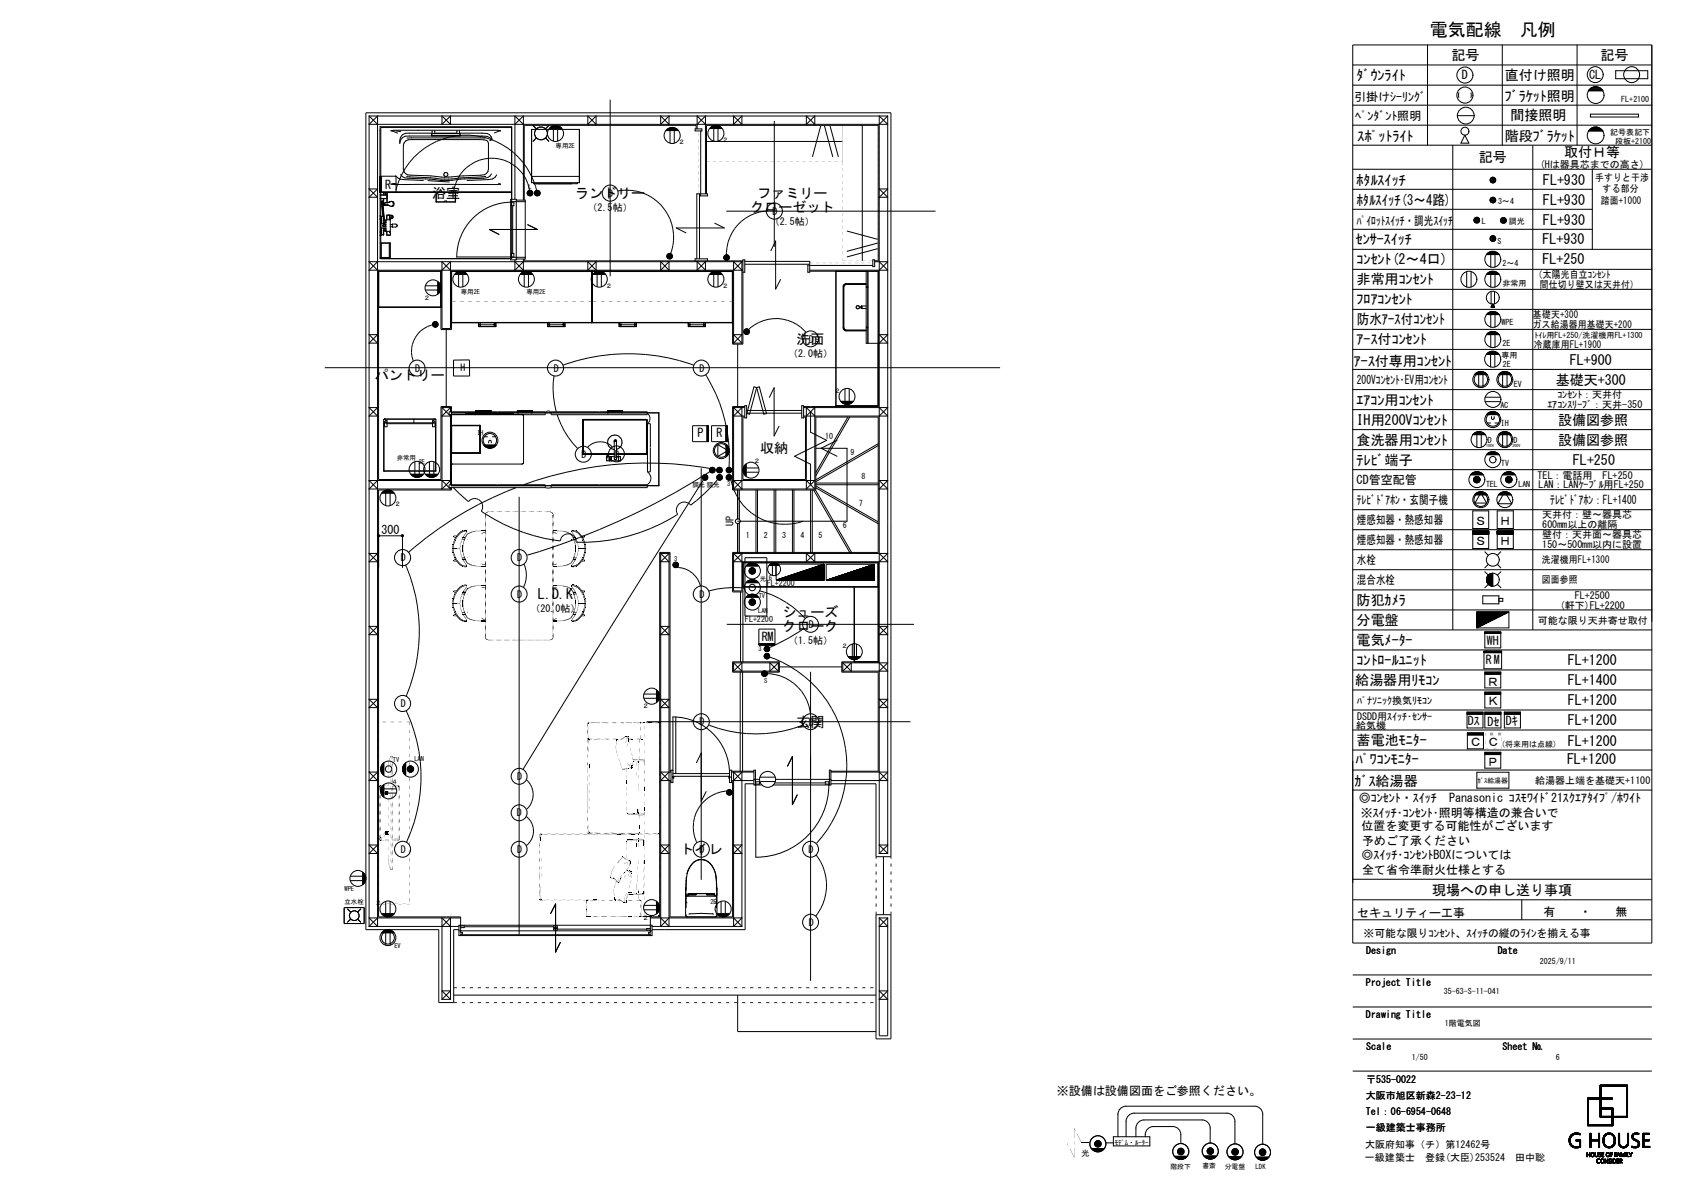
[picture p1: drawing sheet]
<svg xmlns="http://www.w3.org/2000/svg" width="420mm" height="297mm" viewBox="0 0 420 297" stroke-linecap="round" stroke-linejoin="round" font-family="sans-serif">
<defs><g id="words">
<text font-size="4.5" x="357" y="8.9">電気配線　凡例</text>
<g font-size="3.5">
<text x="362.4" y="15">記号</text>
<text x="399.6" y="15">記号</text>
<text x="338.8" y="20">ﾀﾞｳﾝﾗｲﾄ</text>
<text x="375.7" y="20">直付け照明</text>
<text x="375.8" y="25.2">ﾌﾞﾗｹｯﾄ照明</text>
<text x="377.1" y="29.8">間接照明</text>
<text x="339" y="35.3">ｽﾎﾟｯﾄﾗｲﾄ</text>
<text x="375.8" y="35.1">階段ﾌﾞﾗｹｯﾄ</text>
<text x="369.2" y="40.5">記号</text>
<text x="390.6" y="39.3">取付Ｈ等</text>
<text x="338.8" y="46.2">ﾎﾀﾙｽｲｯﾁ</text>
<text x="385.3" y="46.2">FL+930</text>
<text x="107.9" y="49.4">浴室</text>
<text x="143.6" y="49.4">ランドリー</text>
<text x="187.4" y="52.9">クローゼット</text>
<text x="189.1" y="49.4">ファミリー</text>
<text x="338.8" y="51.2">ﾎﾀﾙｽｲｯﾁ(3～4路)</text>
<text x="385.3" y="51.2">FL+930</text>
<text x="385.3" y="56.2">FL+930</text>
<text x="338.5" y="60.9">ｾﾝｻｰｽｲｯﾁ</text>
<text x="338.8" y="66">ｺﾝｾﾝﾄ(2～4口)</text>
<text x="385.1" y="65.8">FL+250</text>
<text x="385.1" y="60.8">FL+930</text>
<text x="338.8" y="71">非常用ｺﾝｾﾝﾄ</text>
<text x="338.8" y="76">ﾌﾛｱｺﾝｾﾝﾄ</text>
<text x="338.8" y="81">防水ｱｰｽ付ｺﾝｾﾝﾄ</text>
<text x="198.9" y="85.8">洗面</text>
<text x="338.8" y="86">ｱｰｽ付ｺﾝｾﾝﾄ</text>
<text x="93.6" y="94.9">パントリー</text>
<text x="338.1" y="91.2">ｱｰｽ付専用ｺﾝｾﾝﾄ</text>
<text x="388.5" y="96">基礎天+300</text>
<text x="392" y="91">FL+900</text>
<text x="338.8" y="101">ｴｱｺﾝ用ｺﾝｾﾝﾄ</text>
<text x="338.8" y="106">IH用200Vｺﾝｾﾝﾄ</text>
<text x="389" y="106.1">設備図参照</text>
<text x="189.8" y="113.1">収納</text>
<text x="338.8" y="111">食洗器用ｺﾝｾﾝﾄ</text>
<text x="389" y="111.1">設備図参照</text>
<text x="338.8" y="116">ﾃﾚﾋﾞ端子</text>
<text x="392.8" y="116">FL+250</text>
<text x="134.3" y="149.5">L.D.K</text>
<text x="195.4" y="154.1">シューズ</text>
<text x="338.8" y="151">防犯ｶﾒﾗ</text>
<text x="338.8" y="156">分電盤</text>
<text x="195.4" y="157.6">クローク</text>
<text x="338.8" y="161">電気ﾒｰﾀｰ</text>
<text x="338.8" y="166">ｺﾝﾄﾛｰﾙﾕﾆｯﾄ</text>
<text x="391.5" y="166">FL+1200</text>
<text x="338.4" y="170.9">給湯器用ﾘﾓｺﾝ</text>
<text x="391.5" y="171">FL+1400</text>
<text x="391.5" y="176">FL+1200</text>
<text x="198.9" y="181.4">玄関</text>
<text x="338.8" y="186">蓄電池ﾓﾆﾀｰ</text>
<text x="391.5" y="181">FL+1200</text>
<text x="338.5" y="190.7">ﾊﾟﾜｺﾝﾓﾆﾀｰ</text>
<text x="391.3" y="190.7">FL+1200</text>
<text x="391.5" y="186.1">FL+1200</text>
<text x="338.2" y="196.2">ｶﾞｽ給湯器</text>
<text x="169.8" y="213.2">トイレ</text>
<text x="357.6" y="223.3">現場への申し送り事項</text>
</g>
<g font-size="3">
<text x="365" y="19.8">D</text>
<text x="396.8" y="19.7">CL</text>
<text x="338.1" y="25.1">引掛けｼｰﾘﾝｸﾞ</text>
<text x="338.4" y="29.9">ﾍﾟﾝﾀﾞﾝﾄ照明</text>
<text x="96.1" y="47.3">R</text>
<text x="338.8" y="56.1">ﾊﾟｲﾛｯﾄｽｲｯﾁ・調光ｽｲｯﾁ</text>
<text x="338.8" y="95.8">200Vｺﾝｾﾝﾄ･EV用ｺﾝｾﾝﾄ</text>
<text x="174.2" y="109.1">P</text>
<text x="178.9" y="109.1">R</text>
<text x="338.8" y="120.8">CD管空配管</text>
<text x="338.8" y="125.8">ﾃﾚﾋﾞﾄﾞｱﾎﾝ・玄関子機</text>
<text x="387.1" y="125.8">ﾃﾚﾋﾞﾄﾞｱﾎﾝ：FL+1400</text>
<text x="338.8" y="130.8">煙感知器・熱感知器</text>
<text x="368.3" y="131">Ｓ</text>
<text x="374.4" y="131">Ｈ</text>
<text x="95.2" y="133.3">300</text>
<text x="338.8" y="135.8">煙感知器・熱感知器</text>
<text x="368.3" y="136">Ｓ</text>
<text x="374.4" y="136">Ｈ</text>
<text x="338.8" y="140.8">水栓</text>
<text x="338.8" y="145.8">混合水栓</text>
<text x="190.2" y="160.1">RM</text>
<text x="371.3" y="161">WH</text>
<text x="371" y="165.8">RM</text>
<text x="371.3" y="171.1">Ｒ</text>
<text x="371.3" y="176.1">Ｋ</text>
<text x="366.5" y="181.1">Dｽ</text>
<text x="371.4" y="181.1">Dｾ</text>
<text x="376" y="181">Dｷ</text>
<text x="366.9" y="186.3">Ｃ</text>
<text x="371.3" y="191.1">Ｐ</text>
<text x="371.3" y="186.3">Ｃ</text>
<text x="339.3" y="200.2">◎ｺﾝｾﾝﾄ・ｽｲｯﾁ　Panasonic ｺｽﾓﾜｲﾄﾞ21ｽｸｴｱﾀｲﾌﾟ/ﾎﾜｲﾄ</text>
<text x="339.8" y="203.9">※ｽｲｯﾁ･ｺﾝｾﾝﾄ･照明等構造の兼合いで</text>
<text x="339.9" y="207.3">位置を変更する可能性がございます</text>
<text x="339.9" y="214.5">◎ｽｲｯﾁ･ｺﾝｾﾝﾄBOXについては</text>
<text x="340.1" y="210.9">予めご了承ください</text>
<text x="340.1" y="218.1">全て省令準耐火仕様とする</text>
<text x="338.9" y="228.8">セキュリティー工事</text>
<text x="385.4" y="228.6">有　　・　　無</text>
<text x="263.9" y="273.3">※設備は設備図面をご参照ください。</text>
</g>
<text font-size="2.7" x="340.5" y="233.8">※可能な限りｺﾝｾﾝﾄ、ｽｲｯﾁの縦のﾗｲﾝを揃える事</text>
<g font-size="2.5">
<text x="384.5" y="41.9">(Hは器具芯までの高さ)</text>
<text x="398.3" y="45.1">手すりと干渉</text>
<text x="400.2" y="47.9">する部分</text>
<text x="146.7" y="52.6">（2.5</text>
<text x="151.9" y="49.1">D</text>
<text x="153" y="52.6">帖）</text>
<text x="192.9" y="53.6">D</text>
<text x="399.8" y="50.8">踏面+1000</text>
<text x="192.2" y="56.1">（2.5帖）</text>
<text x="383" y="69.5">（太陽光自立ｺﾝｾﾝﾄ</text>
<text x="384.5" y="71.8">間仕切り壁又は天井付）</text>
<text x="382.7" y="81.8">ガス給湯器用基礎天+200</text>
<text x="382.8" y="79.4">基礎天+300</text>
<text x="196.8" y="89">（2.0帖）</text>
<text x="201.9" y="85.5">D</text>
<text x="383" y="86.9">冷蔵庫用FL+1900</text>
<text x="103.7" y="92.8">D</text>
<text x="138.3" y="92.8">D</text>
<text x="174.7" y="92.8">D</text>
<text x="386.4" y="101.9">ｴｱｺﾝｽﾘｰﾌﾞ：天井-350</text>
<text x="388.9" y="99.4">ｺﾝｾﾝﾄ：天井付</text>
<text x="145.2" y="114.3">D</text>
<text x="153.5" y="114.2">D</text>
<text x="383.9" y="119.5">TEL：電話用　FL+250</text>
<text x="384.2" y="121.8">LAN：LANｹｰﾌﾞﾙ用FL+250</text>
<text x="183.2" y="131.3" transform="rotate(-90 183.2 131.3)">UP</text>
<text x="385.1" y="129.4">天井付：壁～器具芯</text>
<text x="385.1" y="131.9">600mm以上の離隔</text>
<text x="385.1" y="136.9">150～500mm以内に設置</text>
<text x="385.1" y="134.4">壁付：天井面～器具芯</text>
<text x="100.1" y="140.1">D</text>
<text x="129.2" y="140.1">D</text>
<text x="382.7" y="140.6">洗濯機用FL+1300</text>
<text x="129.2" y="149.2">D</text>
<text x="174.7" y="149.2">D</text>
<text x="382.7" y="145.6">図面参照</text>
<text x="393.2" y="149.4">FL+2500</text>
<text x="132.5" y="152.7">（20.0帖）</text>
<text x="384" y="155.8">可能な限り天井寄せ取付</text>
<text x="389.5" y="151.9">(軒下)FL+2200</text>
<text x="196.8" y="160.7">（1.5帖）</text>
<text x="201.9" y="156.7">D</text>
<text x="100.1" y="176.5">D</text>
<text x="338.9" y="179.6">DSDD用ｽｲｯﾁ･ｾﾝｻｰ</text>
<text x="338.9" y="175.6">ﾊﾟﾅｿﾆｯｸ換気ﾘﾓｺﾝ</text>
<text x="174.7" y="181">D</text>
<text x="201.9" y="181.1">D</text>
<text x="338.7" y="181.9">給気機</text>
<text x="129.2" y="194.7">D</text>
<text x="383.3" y="195.7">給湯器上端を基礎天+1100</text>
<text x="129" y="203.6">D</text>
<text x="100.1" y="212.9">D</text>
<text x="129.2" y="212.9">D</text>
<text x="174.7" y="212.9">D</text>
<text x="201.9" y="213">D</text>
<text x="201.9" y="231.1">D</text>
<text x="341.1" y="238.1">Design</text>
<text x="374" y="238.1">Date</text>
<text x="341.1" y="246.1">Project Title</text>
<text x="341.1" y="254.1">Drawing Title</text>
<text x="341.1" y="262.1">Scale</text>
<text x="375.2" y="262.1">Sheet №</text>
<text x="341" y="274.2">大阪市旭区新森2-23-12</text>
<text x="341.1" y="270.2">〒535-0022</text>
<text x="341.1" y="278.2">Tel：06-6954-0648</text>
<text x="340.9" y="286.6">大阪府知事（チ）第12462号</text>
<text x="341.1" y="282.2">一級建築士事務所</text>
<text x="340.8" y="289.8">一級建築士　登録(大臣)253524　田中聡</text>
</g>
<text font-size="2.4" x="115" y="92.7">H</text>
<g font-size="2">
<text x="404.8" y="25.6">FL+2100</text>
<text x="402.1" y="33.7">記号表記下</text>
<text x="403.3" y="35.9">段板+2100</text>
<text x="374.1" y="50.9">3～4</text>
<text x="370" y="55.9">L</text>
<text x="376.8" y="55.8">調光</text>
<text x="373.9" y="60.9">S</text>
<text x="375.2" y="71.3">非常用</text>
<text x="375.2" y="66.3">2～4</text>
<text x="374.9" y="81.2">WPE</text>
<text x="374.9" y="89.3">専用</text>
<text x="375.2" y="86.3">2E</text>
<text x="383.2" y="84.3">ﾄｲﾚ用FL+250/洗濯機用FL+1300</text>
<text x="375.2" y="91.7">2E</text>
<text x="374.6" y="101.7">AC</text>
<text x="378" y="96.6">EV</text>
<text x="374.8" y="106.3">IH</text>
<text x="206" y="109.7">10</text>
<text x="212.4" y="113.6">9</text>
<text x="371.5" y="110.4">D</text>
<text x="378" y="110.4">D</text>
<text x="215.1" y="119.7">8</text>
<text x="374.8" y="116.4">TV</text>
<text x="371.1" y="121.6">TEL</text>
<text x="379.1" y="121.6">LAN</text>
<text x="210.5" y="131.7">6</text>
<text x="214.4" y="126.3">7</text>
<text x="186.2" y="134.4">1</text>
<text x="190.8" y="134.4">2</text>
<text x="195.3" y="134.4">3</text>
<text x="199.9" y="134.4">4</text>
<text x="204.4" y="134.4">5</text>
<text x="191.5" y="146.2">FL+2200</text>
<text x="186" y="155.3">FL+2200</text>
<text x="374.8" y="186.6">(将来用は点線)</text>
<text x="384.5" y="240.7">2025/9/11</text>
<text x="360.5" y="248.1">35-63-S-11-041</text>
<text x="360.8" y="256.2">1階電気図</text>
<text x="352.5" y="264.7">1/50</text>
<text x="388.5" y="264.7">6</text>
<text x="270.1" y="288.5">光</text>
</g>
<g font-size="1.7">
<text x="368.9" y="195.3">ｶﾞｽ給湯器</text>
<text x="278.3" y="285.8">ﾓﾃﾞﾑ・ﾙｰﾀｰ</text>
<text x="292.3" y="291.7">階段下</text>
<text x="300.2" y="291.6">書斎</text>
<text x="305.8" y="291.8">分電盤</text>
<text x="313.5" y="291.9">LDK</text>
</g>
<g font-size="1.6">
<text x="169.5" y="35.9">２</text>
<text x="180.3" y="35.4">２</text>
<text x="138.7" y="37">専用2E</text>
<text x="132" y="47.1">L</text>
<text x="151.3" y="71.8">２</text>
<text x="180.3" y="71.8">２</text>
<text x="105.8" y="74.8">２</text>
<text x="115.1" y="73.4">専用2E</text>
<text x="131.4" y="73.4">専用2E</text>
<text x="208.3" y="98">２</text>
<text x="119.1" y="108.6">IH</text>
<text x="99.1" y="114.8">非常用</text>
<text x="104.6" y="115.9">2E</text>
<text x="188.2" y="115.5">２</text>
<text x="172.9" y="121.5">調光 調光</text>
<text x="181.6" y="121.4">3</text>
<text x="98.5" y="126.4">２</text>
<text x="168.3" y="139.9">3</text>
<text x="189.4" y="149.1">TV</text>
<text x="189.7" y="144.9">光</text>
<text x="192" y="144.7">6</text>
<text x="189.3" y="153">LAN</text>
<text x="210.1" y="161.7">２</text>
<text x="189.4" y="162.5">3</text>
<text x="190.8" y="170.3">S</text>
<text x="160.4" y="176.7">２</text>
<text x="98.1" y="190.1">TV</text>
<text x="103.5" y="189.9">LAN</text>
<text x="97.7" y="195.6">４</text>
<text x="86" y="225.5">立水栓</text>
<text x="86" y="222.5">WPE</text>
<text x="93.6" y="225.9">２</text>
<text x="177.4" y="225.6">2E</text>
<text x="160.4" y="229.5">２</text>
<text x="98.5" y="236.5">EV</text>
</g>
<g font-size="1">
<text x="371.1" y="111.7">100V</text>
<text x="377.7" y="111.5">200V</text>
</g>
</g></defs>
<g fill="none" stroke="#000" stroke-width=".25">
<path d="M337.8 11.2h74.7v224.2h-74.7zM337.8 16.2h74.7M356.4 11.2v25M375.1 11.2v25M393.8 11.2v25M403.4 17.7h8v1.9h-8zM92.2 29v202.2M92.2 29h129.5M92.2 29l2.1 2M94.9 31.6h32.9v33h-32.9zM98.9 32.7l1.2 .2M101.3 35.2l.6-.3 1.1-.1h16.6l1.8 .2 .4 .2 .2 .5v6.5a1.63 1.63 0 0 1-1.9 1.5l-4.4 .2a28.6 28.6 0 0 1-9.1 0l-4-.2a1.68 1.68 0 0 1-1.9-1.5v-5.8l.2-.7z"/>
<path d="M101.6 34.5h19.5M107.8 33.8v.1M107.8 33.9h7.1M107.8 33.3v.6M107.8 33.3h7.1M107.8 33.3v.1M107.9 32.7v.6M107.9 33.2l-6.7 .1a2.09 2.09 0 0 0-1.4 2.5l.2-.8 .5-.6 .7-.4h19.2h1.2l1.3 .8M108.5 32.7v.6M108.5 33.2h5.6M110.4 29v2l2.1-2v2zM114.1 32.7v.6"/>
<path d="M114.7 32.7v.6M114.7 33.2l6.9 .1 .6 .3 .7 1.2M114.9 33.3v.6M122.9 34.8l-.6 .3M123.4 33.2l1.6-.6-.7-.1-26.7 .1 1.7 .6M127.8 31.8h-32.7v32.8M128.6 31l2.1-2v21M130.7 31l-2.1-2v20.7M132.7 32.3h12v13.3h-12zM132.8 32.3v13.3M133.1 31.3l.8 .9M133.9 34.4l-.8 .9"/>
<path d="M135 31.3h-4.1v18.7M135.1 31.3h3.6M136.2 34.4l.9 .9M137.1 31.3l-.9 .9M137.1 32.1h3.2M137.2 32h3.1M137.2 32h3M137.2 31.9h3M137.4 31.8h2.6M137.5 31.7h2.4M137.7 31.6h2M137.8 31.5h1.8"/>
<path d="M138 31.5h1.5M138.1 31.4h1.2M138.2 32.1v3.1M138.4 31.3h.7M138.8 31.3h35v.9M139.2 32.1v3.1M144.7 32.3v13.3M146.8 29l2 2v-2l-2 2zM152.4 24.9v44.1M165 29v2l2-2v2zM166.2 32.6h3.2M166.3 32.5h3"/>
<path d="M166.4 32.4h2.9M166.5 32.3h2.7M166.7 32.2h2.3M166.8 32.1h2.1M166.8 32.1h2M167 32h1.7M167.1 32h1.5M167.3 31.9h1.1M167.3 32.6v3.1M167.5 31.8h.6M168.4 32.6v3.1M173.6 32.2h1.7v.5h-1.7z"/>
<path d="M174.1 31l2-2v19.4M175 32.7v15.7M176.1 31l-2-2v3.2M176.4 35.3h33.9M177.2 32.1h3.1M177.2 32h3.1M177.3 31.9h2.9M177.4 31.8h2.7M177.5 31.7h2.4M177.8 31.6h1.9M177.8 31.5h1.8M178 31.5h1.5"/>
<path d="M178.2 31.4h1.1M178.2 32.1v3.1M178.4 31.3h.7M179.3 32.1v3.1M183.2 29v2l2.1-2v2zM193.3 30.2v31.4M201.3 29v2l2.2-2v2zM204.9 31.4l-2 7.8M205.9 31.4l2 7.8M207.3 31.4l2 7.8M215.3 31.3v33.8M221.7 29v184"/>
<path d="M221.7 29l-2.2 2M337.8 21.3h74.7M337.8 26.2h74.7M337.8 31.2h74.7M337.8 36.2h74.7M362.8 36.2v121M363.9 28.9h4.2M364.3 23.2v1.1M365.8 33.7l1 2h-2zM367.3 23.2v1.1M382.7 36.2v121M396.6 22.7h3.7a2.11 2.11 0 0 0-3.7 0"/>
<path d="M396.6 32.7h3.7M396.6 32.8a2.11 2.11 0 0 1 3.7 0M396.7 22.6h3.4M396.7 32.6h3.4M396.8 22.4h3.2M396.8 32.5h3.2M396.9 22.3h3M396.9 32.3h3M397.1 22.1h2.7M397.1 32.2h2.7M397.1 28.5h12v.7h-12zM397.3 22h2.3"/>
<path d="M397.3 32h2.3M397.5 21.8h1.8M397.5 31.9h1.8M397.9 21.7h1M397.9 31.7h1M92.2 47.2h2.1l-2.1 2h2.1zM94.9 44h4v4M94.9 46v1.9M94.9 46.9v1M94.9 48.7h1.7l.1 .4-.1 .4h-1.7M94.9 54.7h.1M94.9 54.1h.9"/>
<path d="M94.9 58h.1M94.9 48.6h1.7M94.9 53.8h.1M94.9 58.8h.1M94.9 57.9h.1M94.9 47.9h32.9M95 44v4M95 53.8v5M95 58.5h.2M95 53.8l.1 .1M95.1 58.7l-.1 .1M95.1 54.5h.1"/>
<path d="M95.1 54.4h.1M95.1 44v4M95.1 58.3h.1M95.1 54.3h.1M95.1 58.2h.1M95.2 54.1v4.5M95.2 44v4M95.2 58.6v-1.7h.5v1.7M95.3 50.3l.3 3.7-.3-3.2M95.3 50.3l.5 .3M95.3 50.4l.5 .3M95.3 50.2v.1"/>
<path d="M95.3 50.2l.5 .3M95.4 50.5l.3 5.3h-.5v-1.8h.6v.5M95.4 50.2l.4 .2zM95.4 50.2h-.1M95.5 50.5v.4M95.5 50.5v.1M95.5 50.6l.5 4.4M95.6 51.1l.3 2.8M95.6 56.5l.3 .1M95.7 55.5h.2M95.7 55h.7M95.7 54.5h.1"/>
<path d="M95.7 55.5h.7M95.7 58.1l.1 .5h-.9M95.7 54.6l.1 .4M95.7 57.6h.2M95.7 57.6h.7M95.7 57.1h.2M95.7 57.1h.7M95.7 58.2h.1M95.8 55.5v.5v-.5M95.8 51.2h.9l-.3 .1M95.8 51.2l.3 .1M95.8 48.1h.9"/>
<path d="M95.8 48.1v.5M95.8 49.6v1.6M95.8 56.1v.4h.4l-.3 .1M95.8 54.5v.5M95.8 56.1l-.2 .2M95.9 55.5v.5M95.9 55l.1 1M95.9 55h.3v.6M95.9 57h.3v.7h-.3zM96 55.6l.1 .4M96.1 48.1h-.3M96.1 56.1h-.3"/>
<path d="M96.1 50.6l-.1 .3 .1 .2M96.1 51.1l.9 .1M96.1 56l.1 .1M96.1 56l-.5 .1 .1 .4 .2 .1M96.1 56.5l-.2 .1M96.1 51.1l.2 .1M96.2 48.6h.1M96.2 57.6h.2M96.2 57.1h.2M96.2 48.1l.1 .5M96.2 48.2h.1M96.2 48.2l.1 .4"/>
<path d="M96.3 50.6h-.2M96.4 54.9h1.1v2.8h-1.1zM96.4 56h-.2l.2 .6M96.4 50.6h-.3M96.4 56.1h-.6M96.4 48.1h.3M96.6 54.9v-1.2l1.3 .1 .2 .5-.2 .3h-.5v.3M96.6 57.7v1h.8M96.6 48.1v2.5M96.6 49.6h-1.7M96.7 48.1v2.5M96.7 51.2h.2"/>
<path d="M96.9 50.5l-.8 .1M97 50.5l-.3 .1M97 51.2v.1M97 51.3l.7 .2M97.1 50.5h-.2M97.2 54.7h.2M97.2 53.9h.5l.3 .2-.3 .3h-.5M97.3 53.9v.5M97.3 54.7v.2M97.3 57.7l.1 .4M97.4 53.9v.5M97.4 57.7v.4"/>
<path d="M97.4 53.7h-.8v1.2M97.4 58.1v.6M97.5 56h.5M97.5 56.6h.5M97.5 50.3l-.5 .2M97.5 50.3l-.2 .1M97.7 50.2l.3 .1M97.7 50.2l-.2 .1M97.7 50.2l.5 .2M97.9 50.3l.3 .1M97.9 51.5h-.2M98 50.3a.72 .72 0 0 1 0 1.1h.2"/>
<path d="M98.2 50.4a.72 .72 0 0 1 0 1M98.2 51.4l-.5 .1M98.7 48v.2M98.8 43.9l1.1 .8 5.8 .3M98.9 47.5a18.1 18.1 0 0 1 17.6-13.8 18.1 18.1 0 0 1 17.5 13.8M99.1 56.2l.1 .1M99.2 56.3l-.4-.4h-.8v.6v.2h.8l.4-.4M99.2 56.3l-.1 .1M99.2 56.3h.1M106.8 45.1l5.4 .3M108.9 48v2.4h4.8v-2.4M108.9 48v2.4h2.2v-.2h.4v.2h2.2v-2.4"/>
<path d="M121.3 44l-6.4 .4a25.3 25.3 0 0 1-8.4-.1l-5-.2M122.7 43.4l-.9 .9-1 .2-5.7 .2-4.1 .4-3.7-.4-5.4-.2-.9-.1-1-.8M124 43.6l-.4 .6-.6 .5-6.4 .3M124.5 45.8l.5 .2h-27.4l1.3-.2M127.5 49.7h1.4v15.2h-1.4zM127.5 50.3h3.6M127.7 50.5h.6v.9h-.6zM127.8 50.5a13.7 13.7 0 0 0-13.8 13.7M127.8 48h-32.9h32.9M128 51.4v11.8M128.9 50h2.2v14.6h-2.2M131.8 56.1l2.4 1.2h-12l2.4 1.2"/>
<path d="M132.2 48h.3v.4h-.3zM132.2 47.5a9.6 9.6 0 0 0-9.8-8 9.6 9.6 0 0 0-9.2 8.7M132.3 48.1h.1v.2h-.1zM132.3 48.1l.1 .2zM132.7 44h12M133.3 45.6v.2M133.3 45.8l9.4 .1M134 48h.3v.4h-.3zM134.1 48.1h.1v.2h-.1zM134.1 48.1l.1 .2zM144.2 45.6l-.1 .2h-10.8M154.3 47.7a11.7 11.7 0 0 1 13.1 15.6"/>
<path d="M174.9 48.4h1.8v.5h-1.8zM176.4 48.4v-17.1h42.9v33.8h-.9M178.5 55.7l2.3 1.2h-11.9l2.4 1.2M181.4 52.7h52.2M191.3 52.7a10.7 10.7 0 0 0-9.9 10.9M211.5 57.7l7.7 2M219.5 47.2h2.2l-2.2 2h2.2zM337.8 42.2h74.7M337.8 47.2h59.8M337.8 52.2h59.8M337.8 57.2h59.8M368 54.9h1.4"/>
<path d="M368.1 55.1h1.3M368.1 54.8h1.3M368.1 55.2h1.3M368.1 54.7h1.3M368.2 55.4h1.1M368.2 54.5h1.1M368.3 55.5h.9M368.3 54.4h.9M372.1 49.8h1.3M372.1 50h1.4M372.1 50.1h1.3M372.1 49.7h1.3"/>
<path d="M372.1 50.2h1.3M372.2 49.5h1.1M372.2 50.4h1.1M372.2 44.5v.9M372.2 59.1v.8M372.3 49.4h.9M372.3 50.5h.9M372.3 44.4v1.1M372.3 59v1.1M372.5 44.3v1.3M372.5 58.9v1.3M372.6 44.3v1.3"/>
<path d="M372.6 58.8v1.4M372.7 44.2v1.4M372.7 58.8v1.4M372.9 44.3v1.3M372.9 58.8v1.4M373 44.3v1.3M373 58.9v1.3M373.2 44.4v1.1M373.2 59v1.1M373.3 44.5v.9M373.3 59.1v.8M374.7 55h1.4"/>
<path d="M374.7 55.2h1.4M374.7 54.9h1.4M374.7 55.3h1.3M374.7 54.7h1.3M374.8 55.4h1.2M374.8 54.6h1.2M374.9 55.6h.9M374.9 54.4h.9M397.6 42.2v20M94.3 65.3l-2.1 2.1h93.3M94.5 76.7h15.6M94.9 60.6h2.6v3.7h-2.6"/>
<path d="M95.2 60.7h2.2v3.6h-2.2zM97.2 60.7v3.6M106.2 71.3h3.1M106.2 72.4h3.1M109.3 70.2v3.2M109.4 70.3v3.1M109.4 70.4v3M109.5 70.4v2.9M109.6 70.4v2.8M109.6 70.5v2.7M109.7 70.6v2.5M109.7 70.7v2.3"/>
<path d="M109.9 70.9v2M110 71.1v1.5M110 71.2v1.2M110.4 67.4l2.1-2.1v16.7h-2.1v-16.7l2.1 2.1M112.7 67.8h70.2M112.8 67.7v12.7M113.5 68.5h3.2M113.5 68.4h3.1M113.7 68.2h2.8M113.8 68.2h2.5M113.9 68.1h2.3M114 64.1h14.3v-.9h-.6v.9"/>
<path d="M114 67.9h2M114.5 68.5v3.1M114.7 67.7h.7M115.6 68.5v3.1M127.5 64.2h3.6M128.6 64.9v2.5l2.1-2.1M129.8 68.5h3.3M129.9 68.4h3M130 68.2h2.8M130.2 68.2h2.5M130.3 68.1h2.3M130.4 67.9h2"/>
<path d="M130.7 64.6v2.8l-2.1-2.1M130.9 64.6v.5h54.6M130.9 68.5v3.1M131.1 67.7h.7M132 68.5v3.1M146.8 65.3v2.1l2-2.1v2.1zM147.7 67.7h.1M147.7 67.7v12.9M147.8 67.8v12.7M147.9 67.7v12.7M148 68.5h3.2M148.1 68.4h3"/>
<path d="M148.3 68.2h2.7M148.4 68.2h2.5M148.5 68.1h2.3M148.6 67.9h2M149.1 68.5v3.1M149.3 67.7h.6M150.2 68.5v3.1M165 65.3v2.1l2-2.1v2.1zM167 63.8h.4v.3h-.4zM167.1 63.8h.2v.3h-.2zM167.1 63.9l.2 .1zM167.2 63.9l.1 .1z"/>
<path d="M173.6 65.1v-.5h3.1v.5M174 64.6v-16.2h.7v16.2M174.1 65.1v2.3l2-2.1M176.1 65.1v2.3l-2-2.1M177.2 68.5h3.1M177.2 68.4h3.1M177.3 68.2h2.8M177.5 68.2h2.5M177.5 68.1h2.4M177.8 67.9h1.9M178.2 68.5v3.1M178.4 67.7h.7"/>
<path d="M179.3 68.5v3.1M181.3 64.1h.3v.4h-.3zM181.3 64.2h.3v.2h-.3zM181.3 64.2h.2v.2h-.2zM181.4 64.2l.1 .2zM181.4 64.2l.1 .1zM182.8 67.7h.1M182.8 67.7v.1M183.2 67.4l2.1-2.1v20.3M185.3 67.4l-2.1-2.1v20.3M185.5 67.9h.5v-3h-.5v21h-2.6v-18.2h-70.2v14.6h-2.6v-14.6h-15.6v52h15.6v-18.2h2.6v1.3M185.5 65.3h-93.3l2.1 2.1"/>
<path d="M186 65.2h16.2v.8h-16.2M192.5 62.6l1.2-2.4v11.9l1.2-2.3M201.7 66.2h.5v1.7h-.5zM202.2 67.7h17.1v33.8h-18.6M202.2 66.3h15.7M208.7 67.7h7.6M208.7 67.7v33.6M210.7 71.4l.1 10.8M210.8 71.2l-.1 .5M215 76.8l.1 .2M215 76.5v.3M215.1 76.4l-.1 .2"/>
<path d="M215.1 76.4v.6M215.1 77h1.2M215.1 76.4h1.2M216.3 70.8h-5l-.6 .3-.2 .5 .2 10.7 .6 .3h5M216.3 70.9h-5l-.5 .3M216.3 71h-5.1l-.4 .2M216.3 67.7v3.8h.4M216.7 71.7h-.4v10h.4M216.7 67.7v18M217.9 64.9h.5v1.6h-.5zM218.4 65.3h3.3l-2.2 2.1M219.2 62.1l-7.7 2"/>
<path d="M219.2 60.7l-7.7 2M219.5 65.3l2.2 2.1h-19.5M337.8 62.2h74.7M337.8 77.2h74.7M337.8 72.2h74.7M337.8 67.2h74.7M366.2 67.8v3.8M367.3 67.8v3.8M371.1 63.5h3.3M371.1 78.5h3.3M371.1 68.5h3.3M371.2 63.5h3.1"/>
<path d="M371.2 78.5h3.1M371.3 63.4h3M371.3 78.4h3M371.3 68.4h3M371.3 63.4h2.9M371.3 78.4h2.9M371.3 63.3h2.8M371.3 78.3h2.8M371.3 68.3h2.8M371.4 63.2h2.7M371.4 78.2h2.7M371.4 68.2h2.7"/>
<path d="M371.5 63.2h2.5M371.5 68.2h2.5M371.6 63.1h2.3M371.6 78.1h2.3M371.6 68.1h2.3M371.6 63h2.2M371.8 63h2M371.8 78h2M371.8 67.9h2M371.9 62.9h1.7M371.9 77.9h1.7M372 62.9h1.5"/>
<path d="M372 67.9h1.5M372.2 62.8h1.1M372.2 77.8h1.1M372.2 67.8h1.1M372.2 63.5v3.2M372.2 68.5v3.1M372.2 78.5v3.2M372.3 72.8v3.1M372.4 76.6v.1M372.4 62.7h.7M372.4 67.7h.7M372.4 76.4v.3"/>
<path d="M372.5 76.3v.4M372.6 76.2v.5M372.6 76.1v.6M372.7 76v.7M372.7 75.9v.8M372.7 75.9l.5 .8h-.9zM372.8 75.9v.8M372.8 76v.7M372.9 76.2v.5M373 76.2v.5M373 76.4v.3M373.1 76.5v.2"/>
<path d="M373.2 72.8v3.1M373.2 76.6v.1M373.3 63.5v3.2M373.3 68.5v3.1M373.3 78.5v3.2M81.1 91.8h168.6M92.2 83.5h2.1l-2.1 2.1h2.1zM108 81.1a6.8 6.8 0 0 0-4.8 9M108.5 80.8h.4v.3h-.4zM108.6 80.8h.2v.3h-.2zM108.6 80.9h.2v.1h-.2zM108.6 80.9l.2 .1z"/>
<path d="M108.7 80.9v.1zM111.4 82.3v19.2M112.7 80.5h70.2M112.8 80.5h35M112.8 80.5h34.9M113.2 89.9l4-.1 .1 4.1h-4.1zM119.5 80.6v.8h4.3v-.8M119.5 80.6v.5M119.5 81.4v.1M119.6 81.5h4.1M119.9 80.6v.5M119.9 81.1l-.1 .1"/>
<path d="M119.9 81v.1M123.4 81l-3.5 .1M123.4 81v.1M123.4 80.6v.4M123.4 80.6v.6M123.8 80.6v.9M136.8 80.6v.9l4.3-.1v-.8M137.2 80.6v.5M137.2 81.1h-.1M137.2 81.1h3.4M138.3 93.8a22.2 22.2 0 0 0 .6 9M140.6 91.1a48 48 0 0 1 32.6 0"/>
<path d="M140.6 80.6v.5M140.6 81.1l.1 .1M140.6 81h.1M140.7 80.6v.5M141 81.1v.4h-4.2M147.8 80.4h.1M147.9 80.5h34.9M147.9 80.5h35M154.6 80.6v.8h4.3v-.8M154.7 81.5h4.1M155 81.1l-.1 .1M155 80.6v.5"/>
<path d="M155 81.1h.1M155 81v.1M158.5 81l-3.5 .1M158.5 81v.1M158.5 80.6v.4M158.5 80.6v.6M158.9 80.6v.9M171.9 80.6v.9l4.2-.1v-.8M172.3 80.6v.5M172.3 81.1h3.4M172.3 81.1h-.1M175.7 80.6v.5"/>
<path d="M175.7 81.1l.1 .1M175.7 81h.1M175.8 80.6v.5M176.1 81.1v.4h-4.2M176.2 93.6l.2 .3a36.9 36.9 0 0 1 4.9 12.4v3.9M182.8 80.5v.1M182.9 80.4h.1M183.2 85.6l2.1-2.1h-2.1l2.1 2.1M183.2 85.6h2.1M184.2 85.9v15.6M186.3 82.6h.3v.3h-.3zM186.3 82.7h.2v.2h-.2z"/>
<path d="M186.4 82.7l.1 .1zM186.9 82.3a9.8 9.8 0 0 1 14.4 .7M188.3 96.6l.6 .1-1.7 6.7-.7-.2zM188.9 96.7l.7-.1 1.8 6.6-.7 .2zM192.1 99.2l1.2-2.4v12l1.2-2.4M210.7 81.7l.1 .4M210.8 82.2l.5 .3h5M210.8 82.1l.4 .3h5.1M211 97v3.2M212 97v3.2M216.7 81.8h-.4v3.9h3M219.5 83.5h2.2l-2.2 2.1h2.2z"/>
<path d="M337.8 82.2h74.7M337.8 87.2h74.7M337.8 97.2h74.7M337.8 92.2h74.7M368.2 93.5h3.1M368.3 93.3h2.9M368.4 93.2h2.7M368.6 93.1h2.3M368.8 93h2M368.9 92.9h1.7M369 92.9h1.5M369.2 92.8h1.1"/>
<path d="M369.2 93.5v3.1M369.4 92.8h.7M370.3 93.5v3.1M370.8 99.1h3.9M371.1 83.5h3.3M371.1 88.5h3.2M371.2 83.5h3.1M371.2 88.4h3.1M371.2 88.3h3M371.3 83.4h3M371.3 83.4h2.9M371.3 88.2h2.8"/>
<path d="M371.4 83.2h2.7M371.5 88.1h2.5M371.6 83.1h2.3M371.6 88h2.2M371.8 83h2M371.8 87.9h1.8M372 87.8h1.5M372 82.9h1.5M372.2 82.8h1.1M372.2 88.5v3.1M372.2 83.5v3.2M372.4 87.7h.6"/>
<path d="M373.3 88.5v3.1M373.3 83.5v3.2M374.1 93.5h3.3M374.2 93.5h3.1M374.3 93.3h2.9M374.4 93.2h2.7M374.6 93.1h2.3M374.7 93h2.1M374.9 92.9h1.7M375 92.9h1.5M375.2 92.8h1.1M375.2 93.5v3.1"/>
<path d="M375.4 92.8h.7M376.3 93.5v3.1M92.2 101.7h2.1l-2.1 2.1h2.1zM94.3 119.9l-2.1 2.1h20.3M95.8 117.5h13M95.8 117.5l.1 .1M95.9 105.7v11.9M95.9 117.6h12.9M96 105.5v.2M96 105.5h-.2v-.8l.2-.1h12.7l.1 .1v.8h-.2M96 105.7h-.2v11.8M96.6 105.6v.9h-.6v-1.2l.3-.3h.3v.3h-.3v.3l12-.1v-.2h-.3v-.3h.3l.3 .3v1.2h-.6v-.9"/>
<path d="M96.6 105.7h11.4M102.5 118.4h3.2M102.6 118.4h3.1M102.6 118.5h3.1M102.7 118.5h2.9M102.7 118.6h2.8M102.8 118.7h2.7M102.9 118.7h2.5M103 118.8h2.3M103 118.8h2.2M103.1 118.9h2.1M103.3 119h1.7"/>
<path d="M103.3 104.6v.9M103.5 119.1h1.2M103.6 115.2v3.2M104.7 115.2v3.2M106.2 118.4h3.2M106.2 118.4h3.1M106.3 118.5h3M106.3 118.5h2.9M106.4 118.6h2.8M106.4 118.7h2.7M106.5 118.7h2.6M106.6 118.8h2.4"/>
<path d="M106.7 118.8h2.2M106.8 118.9h2M106.9 119h1.8M107.2 119.1h1.2M107.2 115.2v3.2M108.3 115.2v3.2M108.6 105.7h.2v11.8M108.7 105.5v.2M108.8 105.7v11.9M108.8 117.5v.1M110.4 101.7v20.3l2.1-2.1h-20.3l2.1 2.1M110.4 101.7h2.1"/>
<path d="M110.4 101.7l2.1 2.1h-2.1l2.1-2.1M110.4 119.9l2.1 2.1M112.5 101.7v1.1M112.5 103.5v17.5M112.7 113.1h7M112.7 113.1h7.2M112.7 103h51.8v18.2h-51.8zM112.7 103.6l.2-.1h17.5l.3 .3-.1 11.9-.2 .1h-17.5l-.2-.1M112.7 106.2h7.2v6.8M112.8 113v-6.7h7v6.7M116.2 103.5v-.2h11.9v.2M116.3 103.3v-.2h11.8v.2"/>
<path d="M118.6 103.4v.1M118.8 102.6h.1M118.8 102.5v.5M118.8 102.5h3.8v.5M118.8 102.5l.1 .1M119.1 102.7v.3M119.1 102.8l-.1 .2M119.7 106.2h.1l.1 6.8M119.7 113.1h.1M119.8 113.1h.1M119.8 113.1h-.1M119.8 106.3h.1"/>
<path d="M119.9 113v.1M120.7 111.1h3.3M120.8 111.1h3.1M120.8 111.2h3M120.9 109h.9M120.9 111.3h2.8M121 111.4h2.7M121.1 111.4h2.5M121.2 111.5h2.3M121.2 111.5h2.2M121.3 111.6h2M121.5 111.7h1.7"/>
<path d="M121.6 111.7h1.5M121.8 111.8h1.1M122 110.6l.1-.5a.32 .32 0 0 1 .2-.2 .32 .32 0 0 1 .3 .2l.1 .5M122 111.8h.7M122.3 102.8l.1 .2M122.9 109h.9M124.1 102.8h-12v.7h24v-.7h-11.9M124.8 103.4v.1M129.2 103v-.5h3.7v.5M129.4 102.7v.3M132.7 102.7v.3M136.1 103a.81 .81 0 0 1 .8-.4 .81 .81 0 0 1 .7 .4"/>
<path d="M137.6 102.8h24v.7h-24zM139.1 103.5a20.8 20.8 0 0 0 5.1 8.5M145.5 113.2h.1M145.5 113.3l7.9 .1M145.5 104.9h.1M145.6 113.2h.1M145.6 104.7h15.8l.1 .1M145.6 104.8v8.5M145.6 104.7l-.1 .1M145.6 113.2l.1 .2zM145.6 104.8l-.1 .1M145.7 104.7l-.1 .1"/>
<path d="M145.7 104.7v.1M151.5 114.9v.1M151.5 114h.1M151.5 114l-.1 .6M151.6 113.5h.2h-.2M151.6 113.4h.2v.7M151.6 113.4v.7M151.7 113.4l-.1 .1M151.8 114h1.6M151.9 102.8v.2M152.1 114v1M152.6 114v1"/>
<path d="M152.9 111.6a4.2 4.2 0 0 0-6.2 .1M153.4 113.3h-7.8M153.4 110l.3-.2 .2 .1v.4M153.4 109.9v4.6l.1 .3h.3l.1-.2v-4.4l-.4-.1M153.4 114.6h.1M153.5 110.1h.3M153.5 110.1l-.1 .2v-.1M153.9 113.3h7.6M153.9 112.1a1.8 1.8 0 0 0 1-2.8 1.8 1.8 0 0 0-3 .2 1.8 1.8 0 0 0 1.5 2.7M153.9 114h1M154.4 114v1M154.9 114v1h-3.4v-1"/>
<path d="M154.9 115h.1M154.9 114v.3M154.9 114.3v.7M155.2 102.7v.3M155.4 102.6h.1M155.4 102.6l-3.7-.1v.5M155.4 102.6v.4M161.3 113.3h.1M161.4 113.3h.1M161.4 104.8h.1M161.4 113.2v.1M161.5 113.2h.1"/>
<path d="M161.5 104.8l-15.9-.1v8.6l-.1-.1M161.5 104.8v8.5M161.5 104.8h-.1M161.5 104.7v.2M161.5 104.9h.1M161.5 104.8v8.5l-7.6 .1M161.5 113.2l-.1 .1M161.5 113.2v.1M161.5 104.9v8.3M161.6 103.2a1.55 1.55 0 0 1 .1 2.5M161.7 105.7h.7v6M161.7 117.8a1.9 1.9 0 0 1-.1 3.2"/>
<path d="M161.7 105.7v12.1M162.4 111.8v6h-.7M172.9 106.3h4v3.9h-4zM175.1 116.9v102.7M175.4 118.9a175.9 175.9 0 0 1-43.7 19.7M175.6 119.8l-22.9 36.5-22.1 35.7M175.9 119h.3v.3h-.3zM175.9 119.1h.3v.2h-.3zM175.9 119.1l.2 .2zM176 119.1l.1 .1zM176.5 106.3v3.9M176.6 106.3v3.9"/>
<path d="M176.7 106.3v3.9M176.8 106.3v3.9M177.2 117.7l-1.1 .7M177.3 116.9a90.3 90.3 0 0 0-46.5 4.1M177.7 106.3h4v3.9h-4zM177.7 117.2h.3v.3h-.3zM177.8 117.3l.1 .1zM178.5 117.1l.4 .1M179.2 119.7a39.9 39.9 0 0 1-6.7 6.4 2 2 0 0 0-2.8-.4 2 2 0 0 0-.5 2.7 45 45 0 0 1-25.4 6.9 2 2 0 0 0-1.8-2.1 2 2 0 0 0-2.1 1.8 44.2 44.2 0 0 1-19.7-7.4 2.01 2.01 0 0 0-.5-2.8 2.01 2.01 0 0 0-2.7 .4l-3.8-3.5M179.2 111l2.6 1.4-2.6 1.5zM179.5 117.2h.3v.3h-.3zM179.5 119h.3v.3h-.3z"/>
<path d="M179.5 117.3h.3v.1h-.3zM179.6 117.3l.1 .1zM179.6 119.1l.2 .2zM179.6 119.1l.1 .1zM181.3 110.9v3.1M181.3 106.3v3.9M181.4 110.9v3.1M181.4 106.3v3.9M181.4 111v3M181.5 111v2.9M181.5 106.3v3.9M181.5 111v2.8"/>
<path d="M181.6 106.3v3.9M181.6 111.1v2.7M181.7 108.2l.4 4.6M181.7 111.2v2.5M181.7 111.3v2.3M181.8 111.3v2.2M181.8 111.5v2M181.9 117.2h.3v.3h-.3zM181.9 119h.3v.3h-.3zM181.9 117.2h.2v.3h-.2zM181.9 119.1h.2v.2h-.2zM181.9 117.3h.2v.1h-.2z"/>
<path d="M181.9 111.7v1.5M182 117.3l.1 .1zM182 119.1l.1 .1zM182.1 112.4l-.1 4.2M182.5 119.7a13.8 13.8 0 0 0 18.1 10.4M183.2 101.7v20.3M183.2 101.7h2.8M183.2 101.7l2.1 2.1M185.3 119.9l-2.1 2.1M185.6 116.8v1.1M185.7 116.6v1.5M185.7 116.5v1.7"/>
<path d="M185.8 116.3v2M185.8 116.2v2.2M185.9 116.2v2.3M186 103.8h-2.8l2.1-2.1v20.3l-2.1-2.1h20.3l-2.2 2.1v-20.3l2.2 2.1M186 104.1h-.5v15.6h15.6v-15.6h-.4M186 101.5h-3.1v20.8h20.8v-18.2h15.6v33.8h-36.4v9.8h2.6M186 101.3h.4v3h-.4zM186 116.1v2.5M186 116v2.7M186.1 116v2.7M186.1 115.9v2.9M186.2 115.8v3"/>
<path d="M186.3 115.8v3.1M186.3 117.9h3.1M186.3 115.7v3.3M186.3 116.8h3.1M186.4 103.1h13.8M186.4 102.4h13.8M200.2 101.3h.5v3h-.5zM200.7 101.7h21l-2.2 2.1M201.3 103.8l2.2-2.1v20.3M201.3 119.9l2.2 2.1M202.4 102.8v5.1l4 2-8 4 4 2v5.1M203.7 111.9h7.8v18.2h-27.3"/>
<path d="M208.7 101.3h.1M208.7 101.3h10.6h-10.6M209 109.9l-4 2 4 2M209.4 101.3h.1M209.9 100.2h3.2M210 100.3h3M210.1 100.4h2.8M210.2 100.5h2.6M210.3 100.6h2.4M210.4 100.6h2.2M210.5 100.7h2M210.6 100.8h1.8"/>
<path d="M210.7 100.8h1.6M210.9 100.9h1.2M211.2 100.9h.6M211.7 104.1l-8 13.8M212.2 104.1l-8.5 14.6M219.3 111.2l-15.6 9M219.3 110.7l-15.6 9.1M219.5 119.9h2.2l-2.2 2.1h2.2zM219.5 101.7l2.2 2.1h-21M337.8 102.2h74.7M337.8 117.2h74.7M337.8 112.2h74.7"/>
<path d="M337.8 107.2h74.7M367.2 118.5h3.2M367.2 118.4h3.1M367.3 118.4h2.9M367.4 118.3h2.8M367.4 118.2h2.7M367.5 118.2h2.5M367.6 118.1h2.4M367.7 118h2.2M367.7 108.5h3.2M367.7 118h2M367.9 117.9h1.8"/>
<path d="M367.9 108.3h2.9M368 119.9h1.5M368 119.8h1.5M368 119.8h1.6M368 119.7h1.6M368 119.6h1.5M368 119.5h1.5M368 117.9h1.5M368 119.4h1.5M368 108.2h2.7M368 108.2h2.6M368.1 119.3h1.3"/>
<path d="M368.1 119.2h1.3M368.1 108.1h2.4M368.2 117.8h1.2M368.2 119.2h1.1M368.2 108h2.2M368.3 119.1h1M368.3 108h2M368.3 119h.9M368.4 117.7h.7M368.4 107.9h1.8M368.5 119h.6M368.6 107.9h1.5"/>
<path d="M368.7 107.8h1.2M368.8 108.5v3.1M369 107.7h.7M369.9 108.5v3.1M370.8 100.2h3.9M371.1 113.5h3.3M371.1 103.5h3.3M371.2 113.5h3.1M371.2 103.5h3.1M371.3 113.3h2.9M371.3 105.6h.9M371.3 103.3h2.9"/>
<path d="M371.4 113.2h2.7M371.4 103.2h2.7M371.5 113.2h2.5M371.6 113.1h2.3M371.6 103.1h2.3M371.6 113h2.2M371.6 103h2.2M371.7 103h2.1M371.8 113h2M371.9 112.9h1.7M371.9 102.9h1.7M372 112.9h1.5"/>
<path d="M372 102.9h1.5M372.2 112.8h1.1M372.2 102.8h1.1M372.4 104l.1 .5 .2 .2 .3-.2 .1-.5M372.4 112.7h.7M372.4 102.7h.7M373.3 105.6h.9M374.1 108.5h3.3M374.2 108.5h3.1M374.3 108.3h2.9M374.4 108.2h2.7M374.5 108.2h2.5"/>
<path d="M374.6 108.1h2.3M374.6 108h2.3M374.7 108h2.1M374.9 107.9h1.7M375 107.9h1.5M375.2 118.5h3.1M375.2 107.8h1.1M375.2 108.5v3.1M375.2 118.4h3.1M375.3 118.4h2.9M375.4 118.3h2.8M375.4 118.2h2.7"/>
<path d="M375.4 107.7h.7M375.5 118.2h2.5M375.6 118.1h2.4M375.7 118.1h2.2M375.8 118h1.9M375.9 117.9h1.8M376 119.9h1.5M376 119.8h1.5M376 119.6h1.5M376 119.5h1.5M376 120h1.5M376 119.7h1.5"/>
<path d="M376 117.9h1.5M376 119.4h1.5M376.1 119.3h1.3M376.1 119.2h1.3M376.2 117.8h1.1M376.2 119.2h1.1M376.3 119.1h.9M376.3 108.5v3.1M376.3 119h.8M376.4 117.7h.7M376.5 119h.6M92.2 138.1h2.1l-2.1 2.1h2.1z"/>
<path d="M94.5 133.7h6v8M95.2 123.1h3.3M95.3 123h3.1M95.4 122.9h2.9M95.5 122.9h2.8M95.5 122.8h2.7M95.6 122.7h2.5M95.7 122.7h2.3M95.8 122.6h2.2M95.8 122.6h2.1M96 122.5h1.7M96.1 122.4h1.5"/>
<path d="M96.3 123.1v3.1M97.4 123.1v3.1M112.5 121.7v.3M112.7 121.7v.6h-18.2v106.6h20.5v3.8h.4v.4h-.4v.4M124.1 121h-12v.7h24M124.2 121h11.9v.7M128.9 121.7a88.9 88.9 0 0 0-26.9 16.1M129.6 124v109.3M136.1 121.7l.8 .1 .7-.1M161.6 121h-24v.7M161.6 121v.7h-24M165 138.1v93.1l2-2.1"/>
<path d="M165 138.1h2M165 138.1l2 2.1h-2l2-2.1M167 138.1v93.1l-2-2.1M183.2 138.1v9.4h2.1v-9.4l-2.1 2.1h38.5l-2.2-2.1M183.2 122h20.3M183.2 138.1h38.5l-2.2 2.1M183.2 138.1l2.1 2.1M184.2 122.3v7.2M184.2 130.7v7.2M184.6 122.3v7.4M184.6 130.5v7.4M186 139.2h5.5v14.6h-5.5z"/>
<path d="M188.8 122.3v15.6M189.1 122.3v15.6M193.3 122.3v15.6M193.7 122.3v15.6M197.9 122.3v15.6M198.2 122.3v15.6M201.3 138.1v2.1l2.2-2.1v2.1zM202.4 122.3v15.6M202.8 122.3v15.6M203.2 122.3l9 15.6M203.6 122.3l9 15.6M203.7 121.8l15.6 8.9"/>
<path d="M203.7 121.3l15.6 9M203.7 121h15.6M203.7 120.6h15.6M337.8 137.2h74.7M337.8 132.2h74.7M337.8 127.2h74.7M337.8 122.2h74.7M367.7 127.5h4v4.4h-4zM367.7 132.5h4v4.4h-4zM367.7 132.6h4M367.7 132.7h4M367.7 132.8h4"/>
<path d="M367.7 132.9h4M367.7 133h4M367.7 133.1h4M367.7 133.2h4M367.7 133.3h4M368 120h1.5M368 120.1h1.4M368.2 123.5h3.1M368.2 120.3h1.2M368.2 123.4h3.1M368.3 123.4h3M368.3 123.4h2.9"/>
<path d="M368.3 120.4h.9M368.3 123.3h2.8M368.4 120.4h.7M368.4 123.2h2.7M368.5 123.1h2.5M368.5 120.5h.5M368.6 123.1h2.3M368.7 123.1h2.1M368.8 123h2M368.9 122.9h1.7M369 122.9h1.5M369.2 122.8h1.1"/>
<path d="M369.4 122.7h.7M369.7 123l1.5 2.6h-2.9zM370.8 137.7l.8 .9M373.8 132.5h4.1v4.4h-4.1zM373.8 132.6h4.1M373.8 132.7h4.1M373.8 132.8h4.1M373.8 132.9h4.1M373.8 133h4.1M373.8 133.1h4.1M373.8 133.2h4.1M373.8 133.3h4.1"/>
<path d="M373.8 127.5h4.1v4.4h-4.1zM374.1 123.5h3.3M374.2 123.5h3.1M374.2 123.4h3.1M374.3 123.4h2.9M374.4 123.3h2.7M374.4 123.2h2.7M374.5 123.1h2.5M374.6 123.1h2.3M374.7 137.7l-.8 .9M374.7 123h2.1M374.9 122.9h1.7"/>
<path d="M375 122.9h1.5M375.2 122.8h1.1M375.8 122.7l1.7 3h-3.5zM376 120.1h1.4M376.1 120.3h1.3M376.3 120.4h.9M376.4 120.4h.7M376.5 120.5h.5M92.2 156.3h2.1l-2.1 2.1h2.1zM101.3 141a41.3 41.3 0 0 1 .1 32.8M130.8 140.8a6.5 6.5 0 0 1-.1 5.8M165 156.3h2l-2 2.1h2z"/>
<path d="M168.6 140.9h.3v.2h-.3zM168.6 140.8h.3v.4h-.3zM168.6 140.9h.2v.2h-.2zM168.7 140.9l.1 .2zM168.7 141h.1zM169 141.6a6.1 6.1 0 0 1 5.9 4.7M181.5 155.8h46.7M184.9 147.7v17.5M185.5 146.5h33.8M185.8 146.8a24 24 0 0 0-8.8 .7M186.3 141.3h3.1M186.3 145.5h3.1"/>
<path d="M186.3 149.1h3.1M186.3 141.2h3.1M186.3 145.4h3.1M186.3 149h3.1M186.4 145.3h3M186.4 149h3M186.4 141.1h2.9M186.4 145.2h2.9M186.4 148.9h2.9M186.4 145.2h2.8M186.4 148.8h2.8M186.5 141h2.7"/>
<path d="M186.5 145.2h2.7M186.6 148.7h2.5M186.6 145.1h2.5M186.6 140.9h2.4M186.6 145h2.4M186.7 140.8h2.2M186.7 144.9h2.2M186.7 148.6h2.2M186.9 140.8h1.9M186.9 144.9h1.9M186.9 140.7h1.8M186.9 148.5h1.8"/>
<path d="M187.1 144.8h1.5M187.1 140.6h1.5M187.1 148.4h1.5M187.3 140.5h1.1M187.3 148.4h1.1M187.5 144.7h.7M187.5 148.3h.7M187.7 142.3h.3v.3h-.3zM187.7 150.1h.3v.4l-.3-.1zM187.7 150.1h.3v.3h-.3zM187.8 142.4l.1 .2zM187.8 150.2l.1 .2z"/>
<path d="M187.8 142.4h.2v.2h-.2zM187.8 150.2h.2v.2h-.2zM189.5 157h4v4h-4zM189.7 147.4a23.5 23.5 0 0 1 11.3 6.9M192 141.1h2.6M192.1 141h2.4M192.2 141h2.3M192.2 140.9h2.2M192.4 140.8h1.8M192.5 140.7h1.6M192.6 140.6h1.4M192.7 140.6h1.2"/>
<path d="M192.8 140.5h1M192.9 141.1v2.5M193.7 141.1v2.5M193.8 144.8h12M193.8 140.8v4M193.9 144.7v.1M194 144.7l-.1 .1M194.1 144.7l-.2 .1M194.1 144.7l-.1 .1M194.2 144.7l-.2 .1M194.3 144.6l-.2 .2 .2-.1M194.4 144.6l-.2 .2 .2-.2"/>
<path d="M194.6 144.5l-.3 .3 .2-.2M194.7 144.5l-.3 .3 .2-.3M194.8 144.8l.7-.6-.6 .6M194.8 144.4l-.4 .4 .4-.3M194.9 144.4l-.4 .4 .4-.4M195 144.4l-.4 .4 .6-.4-.5 .4M195.3 144.3l-.5 .5M195.7 144.2l-.7 .6M195.9 144.1l-.8 .7M195.9 144.1l-.7 .7M196 144.1l-.7 .7 .7-.7M196.1 144.8l1.3-1.2-1.2 1.2"/>
<path d="M196.1 144l-.8 .8M196.3 144l-.9 .8 .8-.8M196.3 144l-.8 .8M196.4 143.9l-.9 .9 .9-.9M196.6 143.9l-1 .9M196.6 143.8l-1 1M196.7 143.8l-1 1M196.8 143.8l-1.1 1M196.8 143.8l-1 1M196.9 143.8l-1.1 1M197 143.7l-1.1 1.1 1.2-1.1M197.1 144.8l1.8-1.7-1.7 1.7"/>
<path d="M197.1 143.7l-1.1 1.1M197.2 143.7l-1.2 1.1M197.2 143.6l-1.1 1.2 1.2-1.2M197.3 144.8l2-1.8-1.9 1.8M197.4 143.6l-1.2 1.2M197.5 143.6l-1.3 1.2M197.6 143.5l-1.3 1.3M197.7 143.5l-1.3 1.3M197.8 144.8l2.1-2.1-2.1 2.1M197.9 143.4l-1.4 1.4M198 143.4l-1.4 1.4M198.2 143.3l-1.6 1.5"/>
<path d="M198.3 143.3l-1.5 1.5M198.3 143.3l-1.6 1.5M198.5 143.3l-1.7 1.5 1.6-1.5M198.5 143.2l-1.6 1.6 1.8-1.6-1.7 1.6M199.1 143l-1.8 1.8M199.4 142.9l-1.9 1.9M199.7 142.8l-2.1 2M199.8 142.8l-2.1 2M200 142.7l-2.1 2.1 2.1-2.1M200.1 142.7l-2.1 2.1M200.2 142.7l-2.2 2.1 2.2-2.1M200.3 142.6l-2.2 2.2"/>
<path d="M200.3 142.7l-2.2 2.1M200.4 142.6l-2.2 2.2M200.5 142.5l-2.3 2.3 2.4-2.3M200.7 142.5l-2.4 2.3 2.4-2.3M200.7 156.9l-3.6 2.3-3.6 1.8h-4M200.8 142.5l-2.4 2.3M200.9 142.4l-2.4 2.4M201 142.4l-2.4 2.4M201.2 142.3l-2.5 2.5M201.3 142.3l-2.5 2.5 2.6-2.5M201.5 142.2l-2.6 2.6 2.6-2.6M201.6 142.2l-2.6 2.6 2.6-2.6"/>
<path d="M201.7 142.2l-2.6 2.6 2.7-2.6M201.8 142.1l-2.7 2.7 2.8-2.7M202 142.1l-2.8 2.7 2.8-2.7M202.1 142l-2.8 2.8M202.3 142l-2.9 2.8M202.4 141.9l-2.9 2.9M202.5 141.9l-2.9 2.9 3-2.9-3 2.9M202.7 141.8l-3 3M202.8 141.8l-3.1 3 3.2-3M202.9 141.7l-3 3.1 3.1-3.1M203.1 141.7l-3.2 3.1 3.2-3.1M203.2 141.6l-3.2 3.2 3.2-3.2"/>
<path d="M203.2 144.8l2.6-2.5-2.4 2.5M203.3 141.6l-3.2 3.2 3.2-3.2M203.5 141.6l-3.3 3.2M203.5 144.8l2.3-2.3-2.2 2.3M203.6 141.5l-3.3 3.3 3.3-3.2M203.7 141.5l-3.3 3.3 3.4-3.4-3.4 3.4M203.8 144.8l2-2-1.9 2M204 141.4l-3.5 3.4 3.4-3.4M204.1 141.4l-3.5 3.4 3.4-3.4M204.2 141.3l-3.5 3.5M204.4 141.3l-3.6 3.5 3.5-3.5M204.4 141.3l-3.5 3.5"/>
<path d="M204.5 141.2l-3.6 3.6 3.7-3.6M204.6 144.8l1.2-1.2-1.2 1.2M204.6 144.8l1.2-1.1-1.1 1.1M204.6 141.2l-3.6 3.6M204.8 141.1l-3.7 3.7 3.6-3.6M204.8 144.8l1-1-.9 1M204.8 141.1l-3.7 3.7M204.9 141.1l-3.7 3.7 3.7-3.7M205 141.1l-3.7 3.7M205.1 141l-3.8 3.8 3.8-3.7M205.2 141l-3.8 3.8M205.3 141l-3.9 3.8 3.9-3.8"/>
<path d="M205.4 140.9l-3.9 3.9M205.5 140.9l-3.9 3.9 3.8-3.9M205.6 140.9l-4 3.9M205.7 140.8l-4 4 4-4M205.8 144.7l-.1 .1M205.8 144.7l-.2 .1 .2-.2-.3 .2 .3-.3-.4 .3M205.8 144.4l-.5 .4 .5-.5-.5 .5M205.8 144.1l-.6 .7M205.8 144.3l-.6 .5M205.8 144l-.7 .8M205.8 143.8l-1 1M205.8 143.5l-1.3 1.3"/>
<path d="M205.8 143.4l-1.4 1.4M205.8 143.3l-1.5 1.5 1.5-1.4M205.8 143.2l-1.6 1.6M205.8 143.1l-1.7 1.7 1.7-1.7M205.8 143l-1.8 1.8M205.8 142.7l-2.1 2.1M205.8 142.5l-2.3 2.3M205.8 142.2l-2.6 2.6M205.8 142.2l-2.7 2.6M205.8 142.1l-2.9 2.7M205.8 141.9l-2.9 2.9M205.8 141.7l-3 3.1"/>
<path d="M205.8 141.7l-3.1 3.1M205.8 141.6l-3.2 3.2 3.2-3.1M205.8 141.6l-3.2 3.2M205.8 141.5l-3.3 3.3M205.8 141.4l-3.4 3.4M205.8 141.3l-3.5 3.5M205.8 141.2l-3.6 3.6M205.8 141.1l-3.7 3.7M205.8 141l-3.8 3.8M205.8 140.8l-4 4M205.8 140.8v4M205.8 140.8l-12 4"/>
<path d="M205.8 143.6l-1.2 1.2M205.8 140.8h-13.5M206.4 144.8h.1M206.5 144.7l-.1 .1M206.7 144.7l-.2 .1 .1-.1M206.8 144.7l-.2 .1M206.9 144.7l-.2 .1M206.9 144.6l-.2 .2M207 144.6l-.3 .2M207.1 144.6l-.3 .2M207.2 144.5l-.4 .3 .3-.2M207.3 144.5l-.4 .3"/>
<path d="M207.4 144.5l-.4 .3 .5-.4-.4 .4M207.6 144.4l-.5 .4M207.8 144.4l-.6 .4M208 144.3l-.7 .5M208.2 144.2l-.7 .6M208.2 144.2l-.6 .6 .7-.6M208.4 144.1l-.8 .7 .8-.7M208.5 144.1l-.7 .7 .7-.7M208.6 144.1l-.8 .7M208.7 144l-.8 .8 .8-.7M208.8 144l-.9 .8M208.9 144l-.9 .8 .9-.8"/>
<path d="M209 143.9l-.9 .9M209.1 143.9l-1 .9M209.2 143.8l-1 1 1-.9M209.3 144.8l1.6-1.5-1.5 1.5M209.3 143.8l-1 1M209.4 144.8l1.8-1.6-1.7 1.6M209.5 143.8l-1.1 1 1-1M209.6 143.7l-1.2 1.1 1.1-1M209.7 144.8l1.8-1.7-1.7 1.7M209.7 143.7l-1.2 1.1 1.3-1.1M209.8 143.6l-1.2 1.2M210 143.6l-1.3 1.2 1.2-1.2"/>
<path d="M210.1 143.6l-1.3 1.2 1.3-1.2M210.2 143.5l-1.3 1.3 1.4-1.3M210.4 143.5l-1.4 1.3M210.5 143.4l-1.5 1.4 1.4-1.3M210.6 143.4l-1.5 1.4M210.7 143.4l-1.5 1.4M211.3 143.2l-1.7 1.6M211.7 143l-1.9 1.8M211.9 144.8l3.1-2.9-3 2.9M211.9 143l-2 1.8M212 143l-1.9 1.8M212.1 142.9l-2 1.9"/>
<path d="M212.3 142.8l-2.1 2 2-1.9M212.4 142.8l-2.1 2 2-2M212.5 142.7l-2.1 2.1M212.6 142.7l-2.1 2.1 2.1-2.1M212.7 142.7l-2.1 2.1M212.9 142.6l-2.2 2.2M213 142.6l-2.2 2.2M213.1 142.5l-2.2 2.3M213.1 142.6l-2.3 2.2M213.1 142.5l-2.3 2.3M213.2 142.5l-2.3 2.3 2.4-2.3M213.3 146.5v18.7"/>
<path d="M213.4 142.5l-2.4 2.3 2.5-2.3M213.5 142.4l-2.4 2.4M213.5 142.4l-2.4 2.4 2.3-2.3M213.6 142.4l-2.4 2.4 2.5-2.4M213.7 142.3l-2.4 2.5M213.7 142.4l-2.5 2.4M213.8 142.3l-2.5 2.5M213.9 142.3l-2.5 2.5 2.6-2.5M213.9 142.3l-2.6 2.5M214 142.2l-2.5 2.6 2.6-2.6M214.1 142.2l-2.6 2.6M214.2 142.2l-2.7 2.6"/>
<path d="M214.2 142.2l-2.6 2.6 2.9-2.7-2.7 2.7M214.2 142.2l-2.6 2.6M214.5 142.1l-2.7 2.7 2.8-2.7M214.6 144.8l3.7-3.6-3.6 3.6M214.6 142l-2.7 2.8 2.8-2.8M214.9 144.8l3.4-3.3-3.2 3.3M215.1 141.9l-3 2.9M215.2 144.8l3.1-3.1-3.1 3.1M215.2 141.9l-3 2.9M215.3 141.8l-3 3 3-3M215.4 144.8l2.9-2.9-2.9 2.9M215.4 141.8l-3.1 3 3.2-3"/>
<path d="M215.6 144.8l2.7-2.7-2.7 2.7M215.6 141.7l-3.2 3.1 3.2-3.1M215.7 141.7l-3.2 3.1 3.2-3.1M215.7 144.8l2.6-2.5-2.4 2.5M215.8 141.6l-3.2 3.2 3.3-3.2M215.9 141.6l-3.2 3.2M216 144.8l2.3-2.3-2.2 2.3M216.1 141.6l-3.3 3.2M216.2 141.6l-3.4 3.2M216.2 141.5l-3.3 3.3 3.4-3.3M216.3 141.5l-3.4 3.3M216.5 141.4l-3.5 3.4"/>
<path d="M216.5 141.4l-3.4 3.4M216.6 141.4l-3.5 3.4M216.7 141.4l-3.5 3.4 3.5-3.4M216.8 141.4l-3.6 3.4M216.9 141.3l-3.6 3.5 3.6-3.5M217 141.3l-3.6 3.5 3.7-3.6-3.6 3.6M217 144.8l1.3-1.2-1.1 1.2M217.2 141.2l-3.7 3.6M217.3 141.2l-3.7 3.6M217.4 141.1l-3.7 3.7 3.7-3.7M217.4 144.8l.9-.8-.7 .8M217.5 141.1l-3.8 3.7 3.9-3.7"/>
<path d="M217.6 141.1l-3.8 3.7 3.9-3.7M217.7 144.8l.6-.6-.6 .6M217.8 141l-3.9 3.8 3.9-3.8M217.9 141l-3.9 3.8 3.9-3.8M217.9 144.8l.4-.3-.3 .3M218.2 144.8h.1M218.3 140.8l-4.2 4 3.9-3.9M218.3 140.8l-4.1 4M218.3 140.8v4h-12M218.3 144.7l-.2 .1M218.3 144.6l-.2 .2 .2-.2M218.3 144.4l-.5 .4 .5-.5-.5 .5"/>
<path d="M218.3 144.3l-.6 .5M218.3 144.1l-.7 .7M218.3 143.9l-1 .9M218.3 143.8l-1.1 1M218.3 143.5l-1.3 1.3M218.3 143.3l-1.4 1.5M218.3 143.3l-1.5 1.5M218.3 143.3l-1.6 1.5 1.6-1.5M218.3 143.2l-1.6 1.6M218.3 143.1l-1.7 1.7 1.7-1.7M218.3 143l-1.8 1.8M218.3 143l-1.9 1.8"/>
<path d="M218.3 142.9l-1.9 1.9M218.3 142.7l-2.1 2.1 2.1-2M218.3 142.5l-2.4 2.3M218.3 142.2l-2.6 2.6M218.3 142l-2.8 2.8M218.3 141.8l-3 3 3-2.9M218.3 141.6l-3.2 3.2M218.3 141.4l-3.5 3.4M218.3 141.3l-3.5 3.5M218.3 141.1l-3.8 3.7M218.3 141l-3.8 3.8M218.3 140.9l-3.9 3.9"/>
<path d="M218.3 140.8l-4 4M218.3 140.8l-12 4M218.3 140.8h-12v4M219.5 156.3h2.2l-2.2 2.1h2.2zM337.8 142.2h74.7M337.8 152.2h74.7M337.8 147.2h74.7M337.8 157.2h74.7M368.8 152.8h7.8M368.8 152.9h7.7M368.8 153h7.4M368.8 153.1h7.2"/>
<path d="M368.8 153.2h6.9M368.8 153.4h6.6M368.8 153.5h6.4M368.8 153.6h6.1M368.8 153.8h5.9M368.8 153.9h5.7M368.8 154h5.3M368.8 154.1h5.1M368.8 154.2h5M368.8 154.3h4.8M368.8 154.4h4.5M368.8 154.6h4.3"/>
<path d="M368.8 154.7h4M368.8 154.8h3.7M368.8 154.9h3.5M368.8 155.1h3.3M368.8 155.2h3M368.8 155.3h2.8M368.8 155.4h2.7M368.8 155.5h2.4M368.8 155.6h2.1M368.8 155.7h1.9M368.8 155.9h1.7M368.8 156h1.4"/>
<path d="M368.8 156.1h1.1M368.8 156.3h.9M368.8 156.4h.6M368.8 156.5h.4M368.8 156.5h.3M368.8 156.7h.1M369 156.6h-.2M369.4 156.4l-.6 .1M369.6 156.3h-.8M369.8 156.2h-1M370.1 156l-1.3 .1M370.2 148.7h4.1v2h-4.1z"/>
<path d="M370.4 155.9l-1.6 .1M370.6 155.8h-1.8M370.8 142.7l.8 .9M370.8 157.7h3.9v4h-3.9zM370.8 158.1h3.9M370.8 158h3.9M370.8 157.9h3.9M370.8 157.8h3.9M370.8 155.7h-2M371.1 155.5l-2.3 .1M371.2 144.4v.6M371.3 144.1v1.2"/>
<path d="M371.3 144v1.4M371.3 155.4h-2.5M371.4 143.8v1.7M371.4 143.8v1.8M371.5 143.7v2M371.6 143.6v2.2M371.6 140.8l-.8 .9M371.6 145.8l-.8 .9M371.7 143.5v2.4M371.7 155.2l-2.9 .1M371.8 143.4v2.6M371.9 143.4v2.6"/>
<path d="M371.9 143.3v2.8M372 143.3v2.8M372 155.1l-3.2 .1M372.1 143.2v3M372.2 143.2v3M372.2 155h-3.4M372.3 143.2v3M372.4 143.1v3.2M372.4 154.9h-3.6M372.5 143.1v3.2M372.5 143.1l.1 3.2M372.6 143.1v3.2"/>
<path d="M372.7 143.1v3.2M372.7 154.7l-3.9 .1M372.8 143.1a1.61 1.61 0 0 0-1.6 1.6 1.61 1.61 0 0 0 1.6 1.6M373 154.6h-4.2M373.3 154.5h-4.5M373.5 154.3l-4.7 .1M373.8 154.2l-5 .1M373.9 145.8l.9 .9M373.9 140.8l.8 .9M374.1 154.1h-5.3M374.3 149.4h.9v.7h-.9M374.4 153.9l-5.6 .1"/>
<path d="M374.6 153.8h-5.8M374.8 142.7l-.9 .9M374.9 153.7h-6.1M375.1 153.5l-6.3 .1M375.3 153.4l-6.5 .1M375.6 153.3h-6.8M375.9 153.2h-7.1M376.1 153l-7.3 .1M376.4 152.9l-7.6 .1M376.8 152.7l-8 4M376.8 152.7v4h-8M376.8 152.7l-8 .1v3.9"/>
<path d="M92.2 174.5h2.1l-2.1 2.1h2.1zM101.4 177.5a38.3 38.3 0 0 1 .1 32.7M160.8 173.2h3.1M160.8 174.3h3.1M163.9 172.2v3.1M164 172.2v3.1M164 172.3v3M164.1 172.3v2.9M164.2 172.4v2.7M164.3 172.6v2.3M164.4 172.8v2M164.5 172.8v1.8"/>
<path d="M164.5 173v1.5M164.6 173.2v1.1M164.7 173.4v.7M165 174.5h2l-2 2.1h2zM168.7 178.9v14.2M183.2 165.4v2.1M183.2 165.4l2.1 2.1v-2.1l-2.1 2.1M183.2 167.5h7.3M183.2 165.4h11.2M184.8 167.8v24.7M185.4 167.8v24.7M185.5 165.2v-24.7h33.8v24.7h-9.1v2.6h9.1v24.7h-11.8"/>
<path d="M189.5 160.6h4M189.5 160.7h4M189.5 160.8h4M189.5 160.9h4M190.3 167.8h-7.4v-2.6h11.7v2.6h-3.1M190.7 168h.3v.3h-.3zM190.8 168h.2v.3h-.2zM190.8 168h.2v.2h-.2zM190.8 168.1l.2 .1zM190.9 168.1v.1zM191.2 167.5h3.2M191.3 163.6h.3v.3h-.3z"/>
<path d="M191.3 161.8h.3v.3h-.3zM191.4 163.6h.2v.3h-.2zM191.4 161.8h.2v.3h-.2zM191.4 163.7h.2v.2h-.2zM191.4 161.9h.2v.2h-.2zM191.4 163.7l.2 .1zM191.4 161.9l.2 .1zM191.5 163.7l.1 .1zM191.5 161.9l.1 .1zM191.6 168.1a11.1 11.1 0 0 1 10.8 10M192.2 164a28.7 28.7 0 0 1 11.7 46.5M193.5 161l-1.4 .6"/>
<path d="M194.4 165.4l-2.2 2.1v-2.1l2.2 2.1M194.4 165.4v2.1M194.6 166.5h15.6M202.4 167.7v77.1M210.4 165.4h11.3l-2.2 2.1M210.4 165.4v2.1M210.4 165.4l2.2 2.1v-2.1l-2.2 2.1M211.7 163.9h3.2M211.8 163.9h3.1M211.8 164h3M211.9 164h2.9M211.9 164.1h2.8"/>
<path d="M212 164.2h2.6M212.2 164.3h2.2M212.4 164.5h1.8M212.7 164.5h1.2M212.8 160.7v3.2M213 164.6h.7M213.9 160.7v3.2M219.5 165.4l2.2 2.1h-11.3M219.5 174.5h2.2l-2.2 2.1h2.2zM337.8 167.2h74.7M337.8 162.2h74.7M337.8 177.2h74.7"/>
<path d="M337.8 172.2h74.7M366.3 178.3h4M366.3 177.8h4M366.3 177.9h4M366.3 178h4M366.3 178.1h4M366.3 178.2h4M366.3 177.7h4v4h-4zM370.5 162.9h4.4M370.5 162.8h4.4M370.5 162.7h4.4M370.5 162.6h4.4"/>
<path d="M370.5 162.5h4.4v4.4h-4.4zM370.8 168.3h3.9M370.8 167.8h3.9M370.8 167.9h3.9M370.8 168h3.9M370.8 168.1h3.9M370.8 168.2h3.9M370.8 167.7h3.9v4h-3.9zM370.8 172.7h3.9v4h-3.9zM370.8 177.7h4v4h-4zM370.8 178.3h4M370.8 177.8h4"/>
<path d="M370.8 177.9h4M370.8 178h4M370.8 178.1h4M370.8 178.2h4M370.8 173.2h3.9M370.8 173.1h3.9M370.8 173h3.9M370.8 172.9h3.9M370.8 172.8h3.9M370.8 173.3h3.9M375.6 178.3h4M375.6 177.8h4"/>
<path d="M375.6 177.9h4M375.6 178h4M375.6 178.1h4M375.6 178.2h4M375.6 177.7h4v4h-4zM92.2 192.7h2.1l-2.1 2.1h2.1zM95.1 191.6v.7M95.1 197.1v.6M95.1 191.3v1.2M95.1 196.8v1.2M95.2 191.2v1.5M95.2 196.6v1.6"/>
<path d="M95.2 191.1v1.7M95.2 196.5v1.8M95.3 191v2M95.3 196.4v2M95.4 190.8v2.2M95.4 196.3v2.2M95.4 190.8v2.3M95.4 196.2v2.4M95.5 190.7v2.5M95.5 196.1v2.6M95.6 190.5v2.8M95.6 196v2.8"/>
<path d="M95.7 190.5v3M95.7 195.9v3M95.8 190.3v3.2M95.8 195.8v3.2M95.8 198h3.2M95.8 196.9h3.2M100.6 191.3v1.2M100.6 191.2v1.5M100.7 191.1v1.7M100.8 191v2M100.8 190.8v2.2M100.9 190.8v2.3"/>
<path d="M101 190.7v2.5M101 190.6v2.7M101 190.5v2.8M101.1 190.5v2.9M101.2 190.5v3M101.3 190.4v3.1M101.3 190.3v3.2M102.4 191.8h.3v.3h-.3zM102.4 191.8h.2v.3h-.2zM102.4 191.9l.2 .1zM102.5 191.9h.1M131.4 194.6a4.9 4.9 0 0 1 .1 7.3"/>
<path d="M161.5 180.1h65.8M167 192.7l-2 2.1h2.6M167.6 192.5h-.3v-54.6h-2.6v88.6M167.6 192.7h-2.6l2 2.1M167.6 195.1h-.3v33.8h15.6v-33.8h-.2M168 192.2h-.4v3.1h.4v-16.4a14.1 14.1 0 0 1 14.2 14.2h-14.2M168 193.8h14.2M168.2 193.8v.4h-.2M175.1 188l-1.2 2.4M176.3 197.6l-1.2 2.4M177 180.9a32.2 32.2 0 0 0 23.6 0M181.5 197.4a9 9 0 0 0-7.5 12.9"/>
<path d="M181.9 197.6h.3v.3h-.3zM182 197.6h.2v.3h-.2zM182 193.8v.4h.2M182 197.7h.2v.2h-.2zM182.1 197.7l.1 .1zM182.2 192.2h.5v3.1h-.5v-1.2h.1zM182.7 192.5h5.6M182.7 192.7h5.6M182.7 194.8h5.6M183.2 194.8l2.1-2.1v38.5M185.3 194.8l-2.1-2.1v38.5l2.1-2.1h-22.9M188.3 195.6h-2.2v36.4h-23.3"/>
<path d="M188.3 194.5h1.4M188.6 195.9v-3.7h-.3v3.7h1.9M188.7 195.7h1v-.6h-1v18.9M189.7 195.4h.2M189.7 195.1h3.9M189.7 194h3.9M193.1 195.9h14.4v-3.7h-.4v3.7M193.5 195.4h12.6M193.7 194.5h13.8M196.6 191.2l1.3-2.4v12l1.2-2.4M206.1 195.1h.9v.6h-.9zM207 195.7a18.2 18.2 0 0 1-18.2 18.3"/>
<path d="M207.5 195.6h11.2v18.2h3.8v-185.6h-131.1v203.8h18.2v18.2h3.7v-18.2h1.3M207.5 192.7h14.2l-2.2 2.1M219.5 192.7l2.2 2.1h-14.2M337.8 197.2h74.7M337.8 187.2h74.7M337.8 192.2h74.7M337.8 182.2h74.7M366.4 183.5h4M366.4 183h4M366.4 183.1h4M366.4 183.2h4M366.4 183.3h4"/>
<path d="M366.4 183.4h4M366.4 182.9h4v4h-4zM368.8 192.7h8v4h-8zM370.8 187.7h3.9v4h-3.9zM370.8 188.3h3.9M370.8 187.8h3.9M370.8 188h3.9M370.8 188.1h3.9M87.5 218.7h3.1M87.5 219.8h3.1M90.6 217.6v3.3M90.6 217.7v3.1"/>
<path d="M90.7 217.7v3.1M90.8 217.8v2.9M90.8 217.8v2.8M90.9 218v2.5M91.1 218.1v2.2M91.1 218.4v1.7M91.2 218.5v1.5M91.3 218.7v1.1M92.2 210.9h2.1l-2.1 2.1h2.1zM131.4 203.8a4.6 4.6 0 0 1 0 7.3M165 210.9h2l-2 2.1h2zM171.3 219.8l-.1 1.8"/>
<path d="M171.4 219.8l-.1 2.4M171.4 218.9l-.1 .9M171.6 218.1l-.2 1.7M171.8 217.3l-.3 .8M173.4 215.1a2.84 2.84 0 0 1 3.4 0M176.8 215.1a3.3 3.3 0 0 0-5 2.2M176.8 215.1a4.9 4.9 0 0 1 1.6 2.2M176.8 215.1l.9 .9 .7 1.3M178.4 217.3a11.7 11.7 0 0 1 .6 4.3M178.4 217.3l.3 .8M178.8 218.9l.1 3.3M183.2 210.9h2.1l-2.1 2.1h2.1z"/>
<path d="M203.8 213.4a12.3 12.3 0 0 1-.1 15.2M219.5 213v-184l2.2 2h-129.5l2.1-2v202.2l-2.1-2.1h22.8M219.5 213h2.2M219.5 213l2.2-2.1h-2.2l2.2 2.1M220.6 213.8v14.5M337.8 219.5h74.7M86 226.5h4.9v4h-5zM86.7 226.8l.9 .9M87.6 229.4l-.9 .8M89.3 229.4l.8 .8M90.1 226.8l-.8 .9M92.2 231.2h22.4"/>
<path d="M94.3 229.1l-2.1 2.1M95.2 232.8h3.3M95.2 228h3.3M95.3 232.7h3.1M95.3 228.1h3.1M95.4 232.6h2.9M95.4 228.2h2.9M95.5 228.3h2.8M95.5 232.5h2.7M95.5 228.3h2.7M95.6 232.5h2.5M95.6 228.4h2.5"/>
<path d="M95.7 232.4h2.3M95.7 228.5h2.3M95.8 232.3h2.2M95.8 228.6h2.2M95.8 232.3h2.1M95.8 228.6h2.1M96 232.2h1.7M96 228.6h1.7M96.1 232.2h1.5M96.1 228.7h1.5M96.3 232.1h1.2M96.3 228.8h1.2"/>
<path d="M96.3 225v3M96.3 232.8v3.1M97.4 225v3M97.4 232.8v3.1M110.4 231.2l2.1-2.1v20.3M112.5 231.2l-2.1-2.1v20.3M114.6 230.9h48.2v2.6h-48.2zM114.6 232.3h48.2M115 233.3h47.4M115 231.1h.9v.4h-.9M115.9 231.3h22.4M137.5 228l1.2-2.4v12l1.2-2.4"/>
<path d="M138.3 231.1h.8v.4h-.8zM138.3 231.7h.8v.4h-.8zM139.1 231.9h22.4M160.8 226h3.1M160.8 227.1h3.1M162.4 231.7h-.9v.4h.9M162.8 231.2h22.5M163.9 224.9v3.2M164 225v3.1M164 225v3M164.1 225.1v2.9M164.2 225.2v2.6"/>
<path d="M164.3 225.3v2.4M164.4 225.5v2M164.5 225.6v1.8M164.5 225.8v1.5M164.6 225.9v1.2M164.7 226.2v.7M164.7 226.6v2.3h-2.3v3.8h-.4v.4h.4v.4M171.2 221.6v6.9l.2 .4M171.2 221.6l.1 2M171.3 224.6v1.9M171.3 223.6v.9M171.3 223.1v.1"/>
<path d="M171.3 223.4v.2M171.3 223.6h.5M171.3 223.7h7.6M171.3 223.2v.4M171.4 228.3v.1M171.4 225.1l.1 .3M171.8 223.1v.5M171.9 223.2h1.8M172 228.1l3.1-.1 3.1 .1M173.8 223.3l-1.9 .1M173.8 223.1v.2M176.4 223.1v.2"/>
<path d="M176.4 223.3l2 .1v-.4l-6.5 .1-.1 .5M176.6 223.2h1.8M178.4 223.5v.1M178.4 223.6h.5M178.4 223.1v.5M178.8 225.1l-.1 .3M178.8 228.3l.1 .1M178.9 223.2v.5M178.9 223.7v.8M178.9 224.6v1.9M178.9 223.4v.2M179 228h3.2"/>
<path d="M179 221.6v6.9l-.2 .4M179 221.6l-.1 1.6M179 223.2l-.1 .3M179 228.1h3.1M179.1 228.2h2.9M179.2 228.3h2.7M179.3 228.4h2.5M179.4 228.5h2.3M179.5 228.6h2.2M179.6 228.6h2M179.7 228.6h1.7M179.8 228.7h1.5"/>
<path d="M180 228.8h1.1M180 225v3M181.1 225v3M183.2 229.1l2.1 2.1M218.7 228.3h3.8v31h-3.8zM219.5 229.1v29.4h2.2v-29.4M219.5 229.1h2.2M219.5 229.1l2.2 2.1h-2.2l2.2-2.1M337.8 224.6h74.7M337.8 229.6h74.7M380 224.6v5M110.4 249.4l2.1-2.1h-2.1l2.1 2.1"/>
<path d="M110.4 249.4h2.1M113.3 248.4h105.4M184.2 248.4v9.1h34.5M219.5 247.3h2.2l-2.2 2.1h2.2zM337.8 251.3h74.7M337.8 243.3h74.7M337.8 259.3h74.7M283.2 277.8h23.2a2.02 2.02 0 0 1 2 2.1v5.6M283.2 277.8a2.06 2.06 0 0 0-2 2.1v3.8M313.3 276.1h-32.2a2.05 2.05 0 0 0-2 2v5.6M313.3 276.1a2.02 2.02 0 0 1 2 2v7.5M337.8 267.3h74.7"/>
<path d="M396.4 274.2l.2 .2M396.4 279.9l.2 .3-.2-.2M396.4 279.9l.2 .2M396.4 279.8l.2 .2-.2-.5 .2 .3M396.4 279.4l.2 .3M396.4 279.4l.2 .2M396.4 279.2l.2 .5M396.4 279.2l.2 .2M396.4 278.8l.2 .6-.2-.3M396.4 278.8l.2 .3M396.4 278.7l.2 .2M396.4 278.3l.2 .3-.2-.2"/>
<path d="M396.4 276.8l.2 .3M396.4 277.2l.2 .1M396.4 277.2l.2 .3M396.4 277.3l.2 .5M396.4 277.4l.2 .3M396.4 277.6l.2 .2M396.4 277.7l.2 .2M396.4 277.8l.2 .4M396.4 278l.2 .2M396.4 278.3l.2 .3M396.4 278.2l.2 .3-.2-.3M396.4 278.1l.2 .3"/>
<path d="M396.4 274.1l.2 .2M396.4 274.2l.2 .2-.1-.1M396.4 274.4l.2 .3M396.4 274.5l.2 .2M396.4 274.6l.2 .2M396.4 274.7l.2 .3M396.4 274.8l.2 .2M396.4 274.9l.2 .2M396.4 275l.2 .2M396.4 275l.2 .3M396.4 275.1l.2 .3M396.4 275.2l.2 .3"/>
<path d="M396.4 275.3l.2 .2M396.4 275.4l.2 .2M396.4 275.5l.2 .2M396.4 275.6l.2 .3M396.4 275.4l.2 .4M396.4 275.7l.2 .3M396.4 276l.2 .3M396.4 276.2l.2 .2M396.4 276.2l.2 .4-.2-.2M396.4 276.5l.2 .3M396.4 274.2l.1 .1M396.5 274.3l.1 .3"/>
<path d="M396.6 278.7l-.2-.2 .2 .3M396.6 276.9l-.2-.3 .2 .3M396.6 276.9l-.2-.2 .2 .3M396.6 277.2l-.2-.3 .2 .4M396.6 276.1l-.2-.3 .2 .4M396.6 276.7l-.2-.3 .2 .3M396.6 274.3h.1M396.7 274.1l.3 .2-.5-.2 .2 .2M396.8 274.1l.4 .2-.3-.2M397 274.1l.3 .2-.2-.2M397 274.3l-.2-.2 .3 .2M397.2 274.1l.2 .2"/>
<path d="M397.2 274.1l.4 .2M397.3 274.1l.2 .2M397.4 274.1l.3 .2M397.6 274.1l.2 .2M397.6 274.1l.4 .2M397.8 274.1l.3 .2M397.8 274.1l.3 .2-.2-.2M398 274.1l.2 .2M398 274.1l.4 .2-.3-.2M398.5 274.3l-.3-.2 .3 .2M398.6 274.1l.1 .2M398.6 274.3l-.3-.2 .4 .2"/>
<path d="M398.6 274.1l.3 .2M398.7 274.1l.4 .2-.3-.2M398.9 274.1l.3 .2-.3-.2M399 274.1l.3 .2M399.1 274.1l.4 .2M399.2 274.1l.3 .2M399.3 274.1l.5 .4-.5-.4 .2 .2M399.5 274.1h.1M399.5 271l.3 .3M399.5 270.9l.3 .3M399.5 270.8l.5 .3-.3-.3M399.5 278.6l.3 .2z"/>
<path d="M399.5 272.2l.3 .2M399.5 272.1l.3 .2M399.5 272l.3 .2M399.5 271.9l.3 .3M399.5 271.8l.3 .3M399.5 271.7l.3 .3M399.5 271.7l.3 .2M399.5 271.5l.3 .3M399.5 271.4l.3 .3M399.5 271.4l.3 .2M399.5 271.3l.3 .2M399.5 271.2l.3 .2"/>
<path d="M399.5 271.1l.3 .3M399.5 272.2l.3 .3M399.5 272.3l.3 .3M399.5 272.4l.3 .3M399.5 272.5l.3 .3M399.5 272.6l.3 .2M399.5 272.7l.3 .3M399.5 272.8l.3 .2M399.5 272.9l.3 .2M399.5 273.7l.6 .6zM399.5 273l.3 .2M399.5 273l.3 .3"/>
<path d="M399.5 273.1l.3 .3M399.5 273.2l.3 .3M399.5 273.3l.3 .3M399.5 273.4l.3 .2M399.5 273.5l.3 .2M399.5 273.6l.3 .2M399.5 273.6l.3 .3M399.5 273.9l.5 .4M399.5 274l.3 .3M399.5 274.2l-.1-.1 .4 .3M399.5 274.3l.3 .3-.3-.2M399.5 274.4l.3 .3"/>
<path d="M399.5 274.7l.3 .3M399.5 274.8l.3 .3M399.5 275.2l.3 .1M399.5 275.3l.3 .2M399.5 275.3l.3 .4M399.5 275.4l.3 .3M399.5 275.5l.3 .3M399.5 275.8l.3 .3-.3-.2M399.5 276.2l.3 .3-.3-.5 .3 .2M399.5 276.4l.4 .4M399.5 276.7l.3 .2M399.5 276.8l.3 .3"/>
<path d="M399.5 276.9l.3 .3-.3-.3M399.5 277.1l.3 .2M399.5 277.2l.3 .3-.3-.2M399.5 277.5l.3 .2M399.5 277.8l.3 .2-.3-.5 .3 .3M399.5 277.9l.3 .2M399.5 278.2l.3 .2-.3-.4 .3 .3M399.5 278.2l.3 .4M399.5 278.3l.6 .5-.3-.2M399.5 278.4l.4 .4zM399.5 278.5l.4 .3zM399.5 278.8h.1"/>
<path d="M399.5 278.7l.2 .1M399.5 277.9l.3 .3M399.5 276.9l.3 .3M399.5 276.4l.3 .3M399.5 273.8l.3 .4M399.8 270.8l.2 .3M399.8 274.2l.1 .1-.4-.4 .3 .4M399.8 274.8l-.3-.3 .3 .4M399.8 275.2l-.3-.3 .3 .4M399.8 275.8l-.3-.2 .3 .5M399.8 276.7l-.3-.2 .3 .3M399.8 276.8l-.3-.2 .3 .3"/>
<path d="M399.8 277.6l-.3-.2 .3 .3M399.8 278.6l.2 .2M399.8 278.7l.2 .1M399.8 278.8h.1M399.8 276.6l.2 .2M399.8 276.6l.1 .2M399.8 276.7l.1 .1M399.8 276.8h2.7v1.8M399.8 274.2l.1 .1M399.8 274.1l.2 .2M399.8 276.8v1.8M399.9 270.8l.4 .3-.3-.3"/>
<path d="M399.9 274.1l.4 .2-.3-.2M399.9 276.6l.3 .2M400 276.8l-.5-.5 .6 .5M400 270.8l.3 .3M400 274.1l.3 .2M400.1 276.6l.2 .2M400.1 270.8l.4 .3-.2-.3M400.1 274.1l.4 .2-.3-.2M400.1 276.6l.4 .2M400.1 278.8l-.2-.2 .5 .2M400.2 278.6l.2 .2M400.3 278.6l.2 .2"/>
<path d="M400.3 270.8l.3 .3M400.3 274.1l.2 .2M400.3 278.6l.3 .2M400.4 270.8l.4 .3-.3-.3M400.4 276.6l.2 .2M400.4 274.1l.3 .2M400.4 278.6l.3 .2M400.5 276.6l.2 .2M400.5 274.1l.3 .2M400.5 276.6l.4 .2M400.5 278.6l.3 .2M400.6 270.8l.3 .3"/>
<path d="M400.6 274.1l.3 .2M400.6 278.6l.3 .2M400.6 270.8l.4 .3-.2-.3M400.6 276.6l.3 .2M400.7 274.1l.2 .2M400.7 278.6l.2 .2M400.7 276.6l.3 .2M400.8 274.1l.3 .2M400.8 278.6l.2 .2M400.9 278.6l.2 .2M400.9 270.8l.2 .3M400.9 274.1l.3 .2"/>
<path d="M400.9 270.8l.4 .3-.2-.3M400.9 278.6l.3 .2M401 274.1l.2 .2M401 278.6l.3 .2M401.1 274.1l.2 .2M401.1 276.6l.1 .2M401.1 276.8l-.3-.2 .4 .2M401.1 270.8l.3 .3M401.1 278.6l.3 .2M401.2 274.1l.2 .2M401.2 270.8l.4 .3-.3-.3M401.2 276.6l.5 .2-.3-.2"/>
<path d="M401.2 274.1l.3 .2M401.2 278.6l.3 .2M401.3 274.1l.3 .2M401.3 278.6l.3 .2M401.4 270.8l.3 .3M401.4 274.1l.3 .2M401.4 276.8l-.2-.2 .2 .2M401.4 278.6l.3 .2M401.4 270.8l.4 .3-.2-.3M401.5 274.1l.2 .2M401.5 276.6l.3 .2M401.5 278.6l.2 .2"/>
<path d="M401.6 274.1l.2 .2M401.6 276.6l.3 .2-.3-.2M401.6 278.6l.2 .2M401.6 270.8l.3 .3M401.7 274.1l.2 .2M401.7 278.6l.2 .2M401.7 270.8l.3 .3M401.7 274.1l.3 .2M401.7 278.6l.3 .2M401.8 270.8l.2 .3M401.8 274.1l.3 .2M401.8 278.6l.3 .2"/>
<path d="M401.9 276.6l.3 .2M401.9 278.6l.3 .2M402 270.8l.2 .3-.5-.3 .3 .3M402 274.1l.2 .2M402 276.8l-.3-.2 .4 .2M402 270.8l.3 .3M402 278.6l.3 .2M402 274.1l.3 .2M402 276.6l.2 .2M402.1 270.8l.4 .3-.3-.3M402.1 276.6l.3 .2M402.1 278.6l.3 .2"/>
<path d="M402.1 274.1l.3 .2M402.2 274.1l.3 .2M402.2 278.6l.6 .5-.5-.5M402.3 270.8l.3 .3-.2-.3M402.3 274.1l.2 .2M402.3 276.6l.5 .4M402.4 274.1l.2 .2M402.4 276.6l.3 .2M402.4 278.6l.4 .4M402.4 270.8l.3 .3M402.4 276.8l-.2-.2 .6 .5M402.5 274.1l.1 .1"/>
<path d="M402.5 278.6l.3 .3M402.5 270.8l.4 .3-.3-.3M402.5 276.6l.3 .3M402.5 276.9l.3 .2M402.5 276.9l.3 .4-.3-.3M402.5 277.1l.3 .3M402.5 277.2l.3 .3-.3-.2M402.5 277.4l.3 .2M402.5 277.4l.3 .4-.3-.3M402.5 277.6l.3 .3M402.5 277.7l.3 .3-.3-.2M402.5 277.8l.3 .3"/>
<path d="M402.5 277.9l.3 .3M402.5 278l.3 .4-.3-.2M402.5 278.2l.6 .6M402.5 278.5l.4 .3M402.5 278.6l.3 .2M402.5 279.1l.3 .1M402.5 279.1l.3 .4-.3-.3M402.5 279.3l.3 .3M402.5 279.4l.3 .3-.3-.3M402.5 279.4l.3 .3M402.5 279.5l.3 .4-.3-.2M402.5 279.7l.3 .3"/>
<path d="M402.5 279.8l.3 .4-.3-.3M402.5 280l.3 .2M402.5 278.3l.3 .3M402.5 278.6h.1M402.5 278.6h-2.7M402.6 276.8l-.3-.2 .5 .5M402.6 276.6h.2M402.7 270.8l.3 .3M402.7 276.6h.1M402.8 270.8l.3 .3M402.8 276.7l-.2-.1 .2 .1M402.8 278.6l-.3-.2 .5 .4"/>
<path d="M402.9 278.6l.2 .2M403 278.6l.2 .2M403 270.8l.3 .3-.4-.3 .2 .3M403.1 270.8l.3 .3M403.1 278.6l.3 .2M403.1 270.8l.4 .3-.2-.3M403.2 278.6l.2 .2M403.3 278.6l.2 .2M403.3 270.8l.3 .3M403.4 278.6l.2 .2M403.4 270.8l.3 .3-.3-.3M403.4 278.6l.3 .2"/>
<path d="M403.5 270.8l.3 .3M403.5 278.6l.3 .2M403.6 270.8l.3 .3-.2-.3M403.6 278.6l.3 .2M403.7 278.6l.2 .2M403.7 270.8l.3 .3M403.8 278.6l.2 .2M403.9 278.6l.2 .2M403.9 278.6l.3 .2M404 270.8l.2 .3M404 278.6l.3 .2M404.1 271.1l-.2-.3 .3 .3"/>
<path d="M404.1 270.8l.2 .3M404.1 278.6l.5 .2-.3-.2M404.2 270.8l.2 .3M404.2 270.8l.3 .3M404.3 270.8l.3 .3M404.4 270.8l.3 .3M404.4 278.6l.3 .2M404.5 278.6l.4 .2M404.5 270.8l.2 .3M404.6 270.8l.2 .3M404.6 278.6l.2 .2M404.7 270.8l.2 .3"/>
<path d="M404.7 278.6l.3 .2M404.7 270.8l.3 .3M404.8 270.8l.2 .3M404.9 270.8l.2 .3M405 270.8l.2 .3M405 278.6l.3 .2-.6-.2 .3 .2M405 270.8l.3 .3M405.1 270.8l.3 .3M405.1 278.6l.4 .2-.3-.2M405.2 270.8l.3 .3M405.3 278.6l.3 .2-.2-.2M405.3 270.8l.3 .3"/>
<path d="M405.3 278.8l-.2-.2 .3 .2M405.4 270.8l.2 .3M405.5 270.8l.2 .3M405.5 278.6l.2 .2M405.5 278.6l.3 .2-.2-.2M405.6 270.8l.2 .3M405.6 270.8l.3 .3M405.7 270.8l.3 .3M405.7 278.6l.3 .2M405.8 270.8l.3 .3M405.9 270.8l.2 .3M405.9 278.6l.2 .2"/>
<path d="M405.9 278.8l-.3-.2 .3 .2M405.9 270.8l.5 .6M405.9 278.6l.3 .2M406 278.6l.2 .2M406.1 278.6l.3 .2M406.1 270.8l.3 .5-.4-.5 .4 .4-.2-.3M406.1 270.8l.1 .1M406.1 270.8l.3 .3-.2-.2M406.2 277.6l.2 .3M406.2 277.5l.2 .3M406.2 277.5l.2 .2M406.2 277.4l.2 .2"/>
<path d="M406.2 277.3l.2 .2M406.2 277.2l.2 .3M406.2 277.1l.2 .3M406.2 277l.2 .3M406.2 276.9l.2 .3M406.2 276.9l.2 .2M406.2 276.8l.2 .2M406.2 276.7l.2 .2M406.2 276.6l.2 .3M406.2 276.5l.2 .3M406.2 276.4l.2 .2M406.2 276.3l.2 .3"/>
<path d="M406.2 276.2l.2 .3M406.2 276.1l.2 .3M406.2 276.1l.2 .2M406.2 276l.2 .2M406.2 275.9l.2 .2M406.2 275.8l.2 .3M406.2 275.7l.2 .3M406.2 275.6l.2 .3M406.2 275.5l.2 .3M406.2 275.4l.2 .3M406.2 275.3l.2 .3M406.2 275.3l.2 .2"/>
<path d="M406.2 275.2l.2 .2M406.2 275.1l.2 .2M406.2 274.8l.2 .5M406.2 274.9l.2 .3M406.2 274.7l.2 .3M406.2 274.7l.2 .1M406.2 274.4l.2 .4M406.2 274.4l.2 .3M406.2 274l.2 .3M406.2 273.7l.2 .4-.2-.2M406.2 273.7l.2 .2M406.2 273.5l.2 .3"/>
<path d="M406.2 273.1l.2 .3M406.2 272.9l.2 .4M406.2 272.8l.2 .3M406.2 272.8l.2 .2-.2-.5 .2 .3M406.2 272.5l.2 .3M406.2 272.2l.2 .3M406.2 272l.2 .4-.2-.3M406.2 271.9l.2 .3-.2-.2M406.2 271.8l.2 .3M406.2 271.7l.2 .2M406.2 271.4l.2 .3-.2-.3M406.2 271.3l.2 .3"/>
<path d="M406.2 271.2l.2 .3M406.2 278.7l.2 .1M406.2 278.6l.2 .2M406.2 278.5l.2 .3M406.2 278.4l.2 .3M406.2 278.3l.2 .3M406.2 278.3l.2 .2M406.2 278.2l.2 .2M406.2 278.1l.2 .2M406.2 278l.2 .3M406.2 277.9l.2 .3M406.2 277.8l.2 .3"/>
<path d="M406.2 277.7l.2 .3M406.2 273l.2 .2M406.2 271.1l.2 .3M406.2 270.8l.2 .3M406.3 278.8h.1M406.3 270.8l.1 .2M406.4 270.8v.1M406.4 274.5l-.2-.2 .2 .3M406.4 274.4l-.2-.3 .2 .4M406.4 274.2l-.2-.3 .2 .3M406.4 273.6l-.2-.3 .2 .4M406.4 273.5l-.2-.3 .2 .3"/>
<path d="M406.4 272.6l-.2-.3 .2 .4M406.4 272.4l-.2-.2 .2 .3M406.4 271.7l-.2-.2 .2 .4M272.5 286.7h3.2M272.6 286.7h3.1M272.6 286.8h3M272.8 286.9h2.7M272.9 287h2.5M273 287.1h2.3M273.1 287.2h2M273.3 287.3h1.7M273.3 285.3h1.6"/>
<path d="M273.3 285.4h1.7M273.3 285.5h1.7M273.3 285.6h1.7M273.3 285.6h1.6M273.4 287.3h1.5M273.4 285.2h1.5M273.4 285.1h1.5M273.4 285.9h1.4M273.5 285h1.3M273.5 286h1.2M273.6 287.4h1.1M273.6 284.9h1.1"/>
<path d="M273.6 286h1.1M273.6 286.1h1.1M273.7 284.8h.9M273.7 286.2h.9M273.8 284.8h.7M273.8 287.4h.6M273.8 286.2h.6M273.9 284.7h.5M274.9 285.7l-1.5 .1M276.1 285.2h1.9M278 283.7h9.1v2.3h-9.1zM283.6 283.7a3.8 3.8 0 0 1 .6-3.6l.9-.5 .5-.1h14.6a2.02 2.02 0 0 1 2 2.1v3.7"/>
<path d="M286 283.7a2.13 2.13 0 0 1 2-2.5h4.9a2.01 2.01 0 0 1 2 2v2.2M293.2 288.6h3.2M293.3 288.6h3.1M293.3 288.7h3M293.4 288.8h2.9M293.5 288.8h2.7M293.5 288.9h2.7M293.6 289h2.5M293.7 289h2.3M293.8 289.1h2M294 287.2h1.6M294 287.3h1.6"/>
<path d="M294 287.4h1.6M294 287.5h1.6M294 287.6h1.6M294.1 287.1h1.5M294.1 289.3h1.5M294.1 287.7h1.5M294.1 287h1.4M294.1 287.8h1.4M294.2 287.8h1.3M294.2 286.9h1.2M294.2 287.9h1.2M294.3 289.3h1.1"/>
<path d="M294.3 288h1.1M294.3 288h1M294.4 286.7h.9M294.4 288.1h.8M294.5 286.7h.7M294.5 288.1h.6M300.6 288.5h3.2M300.7 288.6h3M300.8 288.7h2.8M300.9 288.8h2.6M300.9 288.8h2.5M301 288.9h2.4"/>
<path d="M301.1 289h2.2M301.2 289h2M301.3 289.1h1.8M301.4 287.1h1.6M301.4 287.2h1.6M301.4 287.3l1.6 .1M301.4 287.4h1.6M301.5 287h1.4M301.5 289.1h1.4M301.5 287.6h1.4M301.5 286.9h1.4M301.5 287.7h1.4"/>
<path d="M301.5 286.8h1.4M301.6 287.8h1.2M301.6 286.8h1.2M301.6 287.9h1.2M301.6 289.2h1.2M301.7 286.7h1M301.7 287.9h1M301.8 286.6h.9M301.8 288h.8M301.8 286.6h.8M301.9 289.3h.6M302 286.5h.4"/>
<path d="M306.8 288.7h3.2M306.8 288.8h3.1M306.9 288.9h2.9M307 289h2.7M307.1 289.1h2.5M307.2 289.1h2.4M307.3 289.2h2.2M307.4 289.2h2M307.5 289.3h1.8M307.6 287.3h1.6M307.6 287.4h1.6M307.6 287.5h1.6"/>
<path d="M307.6 287.6h1.6M307.6 287.7h1.6M307.6 287.2h1.5M307.6 289.3h1.5M307.6 287.8h1.5M307.7 287.1h1.4M307.7 287h1.3M307.7 288h1.3M307.8 287h1.2M307.8 288h1.2M307.8 289.4h1.1M307.8 286.9h1.1"/>
<path d="M307.9 288.1h1M307.9 286.9h1M308 286.8h.7M308.1 289.5h.6M308.1 288.2h.6M308.1 286.7h.5M313.6 288.8h3.3M313.7 288.8h3.1M313.7 288.9h3.1M313.8 289h2.9M313.9 289h2.8M313.9 289.1h2.7"/>
<path d="M314 289.1h2.5M314.1 289.2h2.3M314.2 289.3h2.2M314.2 289.3h2.1M314.4 289.4h1.7M314.5 287.5h1.6M314.5 287.6h.7M314.5 287.7h1.6M314.5 287.3h1.5M314.5 287.4h1.6M314.5 287.8h1.5M314.5 287.9h1.5"/>
<path d="M314.5 289.4h1.5M314.5 287.2h1.5M314.6 288h1.4M314.6 288h1.3M314.6 287.1h1.3M314.6 288.1h1.3M314.7 289.5h1.1M314.7 287h1.1M314.7 288.2h1.1M314.8 288.3h.9M314.9 286.9h.7M314.9 289.6h.7"/>
<path d="M315 288.3h.6M315 286.8h.5M315.3 287.6h.8M391.8 284.9l.4 .5-.4-.5 .3 .3M391.8 284.6l.3 .4-.3-.4M391.8 284.5l.3 .4M391.8 284.4l.3 .4M391.8 284.4l.3 .3M391.8 284.4l.3 .2M391.8 284.3l.3 .3-.3-.3M391.8 285.2l1.3 1.3M391.8 285.1l1.4 1.4"/>
<path d="M391.8 285l.5 .5M391.8 285l.4 .4M391.8 284.2l.3 .2M391.8 284.1l.3 .3M391.9 285.3l1.1 1.1-1.1-1M391.9 283.9l.2 .4M391.9 285.5l.9 .9-.8-.9M391.9 283.9l.2 .2M391.9 283.9l.3 .2-.3-.3 .3 .2M392 285.5l.8 .8M392 283.7l.2 .3M392 285.6l.7 .7"/>
<path d="M392 283.7l.2 .2-.2-.2M392 283.7l.3 .1M392 285.7l.6 .6M392 283.6l.3 .2M392.1 285.8l.4 .4M392.1 283.6l.2 .2M392.1 283.5l.2 .3M392.1 283.5l.2 .2M392.1 285l-.3-.3 .3 .4M392.3 283.4l.1 .3-.2-.3M392.3 283.3l.2 .2M392.4 283.2l.2 .2-.2-.1"/>
<path d="M392.5 283.5l-.2-.2 .3 .2M392.6 283.1l.1 .2-.3-.1 .2 .2-.2-.2M392.6 283.1l.2 .2M392.6 283l.2 .3M392.6 286.3l-.6-.6 .7 .6M392.6 285.9l.5 .6M392.7 283l.1 .3M392.8 283l.2 .2M392.8 286l.5 .5M392.9 282.9l.2 .2M392.9 283.2l-.2-.2 .2 .2M392.9 286.1l.5 .4"/>
<path d="M393 283.1l-.2-.1 .2 .2M393.1 282.9l.1 .2-.3-.2M393.1 286.1l.4 .4-.3-.3M393.1 282.9l.2 .1M393.1 282.8l.2 .2M393.1 282.8l.3 .2M393.2 286.2l.3 .3M393.3 286.2l.3 .3M393.4 286.2l.3 .3M393.4 282.8l.2 .2M393.4 282.8l.3 .2M393.4 283l-.2-.2 .3 .2"/>
<path d="M393.5 284.8h.1M393.5 284.7l.1 .1M393.5 284.6l.2 .2-.2-.3 .3 .3M393.5 282.8l.3 .2M393.5 286.3l.3 .2-.2-.2M393.6 284.5l.3 .3M393.6 282.8l.3 .2M393.7 284.5l.3 .3-.3-.3M393.7 286.3l.2 .2M393.7 282.8l.3 .2M393.7 286.3l.3 .2M393.8 282.8l.4 .3"/>
<path d="M393.8 286.2l.2 .3M393.8 286.2l.3 .3M393.8 282.8l.3 .3M393.9 286.2l.2 .2M394 284.5l.3 .3M394 282.8l.3 .3M394 286.2l.2 .2M394 282.8l.5 .4M394 286.2l.3 .2-.2-.2M394 282.8l.4 .4M394.1 284.8l-.3-.3 .4 .3M394.1 284.5l.6 .6"/>
<path d="M394.1 282.8l.4 .5M394.1 286.2l.2 .2M394.2 286.2l.2 .2-.2-.2M394.2 284.5l.5 .5M394.3 282.9l.2 .2M394.3 284.5l.4 .4M394.3 284.8l-.3-.3 .4 .3M394.3 286.1l.2 .2-.2-.2M394.4 284.5l.3 .3M394.4 285.7l.3 .3M394.4 285.6l.3 .3M394.4 285.5l.3 .3"/>
<path d="M394.4 285.4l.3 .3M394.4 285.3l.3 .3M394.4 285.2l.3 .3M394.4 285.1l.3 .3M394.4 284.9l.3 .3M394.4 285.9l.3 .3M394.4 285.8l.3 .3M394.4 285l.3 .3M394.5 284.5l.2 .2M394.5 282.9v.1M394.5 286.3l-.2-.2 .2 .2M394.5 284.5l.2 .1"/>
<path d="M394.7 286.3l-.3-.3 .2 .3M396.3 288.1v.1M396.3 288.5v.1M396.3 288.3v.2v-.1M396.3 288h.1M396.3 288.7h.1M396.3 288.6v.1M396.3 287.9v.2M396.3 287.8v.1M396.4 288.2h.2M396.4 280.9l.1 .1M396.4 280.8l.1 .2"/>
<path d="M396.4 280.3l.2 .3M396.4 280.2l.2 .3M396.4 280l.2 .4-.2-.2M396.4 280.3l.2 .4M396.4 280.5l.5 .5zM396.4 280.7l.2 .2M396.4 280.8l.2 .2M396.4 280.7l.2 .3M396.5 288.2l-.2-.2v.3M396.5 288.2h.2M396.6 280.9l-.2-.3 .4 .4M396.6 281h.1"/>
<path d="M396.6 280.8l.2 .2M396.6 280.9l.1 .1M396.7 288.2l.3 .1M396.7 280.8l.3 .2-.3-.2M396.8 288.2h.2M396.8 280.8l.2 .2M396.9 287.9v.2M396.9 287.7l.1 .3M396.9 287.7l.1 .1M396.9 288.5v.1M396.9 288.3l.1 .2M396.9 288h.1"/>
<path d="M396.9 280.8l.2 .2M396.9 288.7h.1M396.9 287.7h.1M397 288.2h-.2l.2 .1M397 280.8l.2 .2M397 284.2l.5 .5M397 284.1l.3 .3M397 284l.3 .3M397 283.9l.3 .3M397 283.8l.3 .3M397 283.7l.3 .3M397 283.6l.3 .3"/>
<path d="M397 283.5l.3 .3M397 283.2l.3 .3M397 283.1l.3 .3M397 284.3l.5 .4M397 284.4l.3 .3M397 283.3l.3 .3M397 283.4l.3 .3M397 286.3l.1 .1M397 286.2l.2 .2M397 286.1l.3 .3M397 286l.3 .3M397 285.9l.3 .4"/>
<path d="M397 285.8l.3 .3M397 285.7l.3 .3M397 285.6l.3 .3M397 285.5l.3 .3M397 285.4l.3 .3M397 285.3l.3 .3M397 285.2l.3 .3M397 285.1l.3 .3M397 285l.3 .3M397 284.9l.3 .3M397 284.8l.3 .3M397 284.7l.3 .3"/>
<path d="M397 284.6l.3 .3M397 284.5l.3 .3M397 283l.3 .3M397 280.8l.3 .2M397.2 288.3l.4 .3M397.2 288.2l.1 .1M397.2 288.1v.1M397.2 288.1h.1M397.2 282.9l.1 .1M397.2 280.8l.2 .2M397.2 288.3l.1 .1-.1-.1M397.2 288.5l.2 .2"/>
<path d="M397.2 288.3l.1 .2M397.2 288.4l.3 .3M397.3 283.1l-.3-.2 .3 .3M397.3 280.8l.2 .2M397.3 284.7h.1M397.3 284.6v.1M397.3 284.5l.1 .2M397.3 288.5l.1 .1M397.3 287.8v.1M397.3 287.8l.1 .1M397.3 284.4l.3 .3M397.3 287.8l-.1 .2"/>
<path d="M397.3 287.8h.1M397.3 280.8l.3 .2M397.4 284.4l.3 .3M397.4 280.8l.3 .2M397.5 284.4l.3 .3M397.5 287.7h.1M397.5 280.8l.3 .2M397.6 284.4l.2 .3M397.6 287.7h.1M397.6 287.7l-.1 .1M397.6 280.8l.2 .2M397.6 288.6l.2 .1"/>
<path d="M397.6 284.4l.3 .3-.2-.3M397.6 288.7h.1M397.7 287.7l.4 .4-.1 .1M397.7 280.8l.2 .2M397.8 288.6v.1M397.8 287.7l.2 .3M397.8 280.8l.2 .2M397.8 284.4l.3 .3M397.8 287.7l.2 .2M397.8 280.8l.3 .2M397.9 288.5l-.1 .2M397.9 280.8l.3 .2"/>
<path d="M397.9 284.4l.3 .3M398 288.3h.1M398 288.5h.1M398 280.8l.3 .2M398 284.4l.3 .3M398.1 280.8l.3 .2M398.1 284.4l.3 .3M398.2 284.4l.3 .3M398.2 280.8l.3 .2M398.3 288.4l.3 .3M398.3 288.3l.1 .2M398.3 288.2l.1 .2"/>
<path d="M398.3 287.9v.1M398.3 284.4l.3 .3M398.3 280.8l.3 .2M398.3 288.5l.2 .2M398.4 287.8v.2M398.4 288.1v.1M398.4 284.4l.3 .3M398.4 280.8l.3 .2M398.5 288.6l.2 .1M398.5 280.8l.2 .2M398.5 284.4l.3 .3M398.6 280.8l.2 .2"/>
<path d="M398.6 284.4l.3 .3M398.7 280.8l.2 .2M398.7 290l.3 .3M398.7 289.8l.1 .1M398.7 289.7l.1 .2M398.7 289.6l.1 .2M398.7 289.6l.1 .1M398.7 288.6v.1M398.7 284.4l.3 .3M398.7 290.1l.2 .2M398.7 289.5l.1 .1M398.7 289.6h.1"/>
<path d="M398.7 280.8l.3 .2M398.8 290l-.1-.1 .4 .3M398.8 289.4v.1M398.8 289.4h.1M398.8 288.6h-.1M398.8 284.4l.3 .3M398.8 290h-.1l.3 .3M398.8 289.4l.1 .1M398.8 280.8l.3 .2M398.8 288.5l.1 .1M398.9 289.3v.1M398.9 284.4l.3 .3"/>
<path d="M398.9 289.3h.3M398.9 288.1h.1M398.9 287.8h.1M398.9 287.9l.1 .1M398.9 288.4l.1 .1M398.9 288.5v.1M398.9 280.8l.3 .2M399 290.2l.1 .1M399 289.3h.1M399 287.9v.1M399 288.2l-.1 .1M399 280.8l.2 .2"/>
<path d="M399.1 290.2h.1M399.1 289.3h.1M399.1 280.8l.3 .2M399.1 284.4l.1 .2M399.1 284.4l.1 .1M399.2 290.2h.1M399.2 289.3h.1M399.2 284.1l.2 .3M399.2 284l.2 .4M399.2 283.9l.2 .3M399.2 283.8l.2 .3M399.2 283.7l.2 .3"/>
<path d="M399.2 283.6l.2 .3M399.2 286.4v-.1l.1 .1M399.2 286.1l.2 .3-.2-.2M399.2 286l.2 .3M399.2 285.9l.2 .3M399.2 285.8l.2 .3M399.2 285.7l.2 .3M399.2 285.6l.2 .3M399.2 285.4l.2 .3M399.2 285.3l.2 .3M399.2 284.9l.2 .3M399.2 284.8l.2 .3"/>
<path d="M399.2 284.7l.2 .3M399.2 284.6l-.2-.2 .4 .5M399.2 284.6l.2 .3M399.2 284.5l.2 .3M399.2 284.4l.2 .3M399.2 284.3l.2 .3M399.2 284.2l.2 .3M399.2 285.5l.2 .2M399.2 285.5l.2 .3M399.2 285.2l.2 .3M399.2 285.1l.2 .3M399.2 285l.2 .3"/>
<path d="M399.2 283.1l.2 .3M399.2 283l.2 .3M399.2 282.9l.2 .3M399.2 283.2l.2 .3M399.2 283.3l.2 .2M399.2 283.3l.2 .3M399.2 283.4l.2 .3M399.2 283.5l.2 .3M399.2 284.4v.1M399.2 288.6l.1 .1M399.2 288l.3 .2M399.2 287.9l.6 .6-.4-.4"/>
<path d="M399.2 280.8l.3 .2M399.2 290.2l.2 .1M399.2 287.8h.2M399.2 288.1l.1 .1M399.2 287.8l.1 .1M399.2 282.9l.2 .2M399.3 282.9l.1 .1M399.3 280.8l.2 .2M399.3 288.6l-.1 .1M399.3 290.2h.1M399.3 289.3h.1M399.3 287.7l.1 .1"/>
<path d="M399.4 289.3h.1M399.4 290.2h.1M399.4 289.3h-.2l.2 .1M399.4 280.8l.2 .2M399.4 282.9v.1M399.5 280.8l.2 .2M399.5 287.7h.2M399.5 287.7l.2 .1M399.5 287.7l-.1 .1M399.5 288.2l.3 .2M399.5 280.8l.3 .2M399.6 288.6l-.1 .1"/>
<path d="M399.6 288.2l.2 .1M399.6 288.5l.1 .1M399.6 280.8l.3 .2M399.7 289.9l.3 .4M399.7 289.8l.1 .1M399.7 289.6l.1 .3M399.7 289.6l.1 .1M399.7 288.5h.1M399.7 289.6h.1M399.7 288.5v.1M399.7 288.4l.1 .1M399.7 289.6v.3"/>
<path d="M399.7 290.1l.2 .1M399.7 289.4l.1 .1M399.7 280.8l.3 .2M399.7 289.5h.1M399.8 289.4h.1M399.8 289.4v.1M399.8 290.1v.1M399.8 289.3l.1 .1M399.8 280.8l.2 .2M399.8 289.3v.2M399.8 290.2l.2 .1M399.9 289.3h.1"/>
<path d="M399.9 280.8l.2 .2M400 288l.2 .2h-.2M400 288.6v.1M400 288.5l.1 .2M400 288.5l.2 .2M400 288.4v.1M400 288.3v.1M400 288.2v.1M400 288.1l.1 .1M400 287.9v.1M400 287.8v.2M400 280.8l.2 .2"/>
<path d="M400 290.2l.1 .1M400 289.3h.2M400 287.7v.2M400 289.3h.1M400 288.2h.1M400 287.7h.3M400 280.8l.3 .2M400 287.7h.1M400.1 290.2h.1M400.1 289.3h-.1M400.1 287.7v.1M400.1 289.3l.4 .3-.2-.3"/>
<path d="M400.2 288.6l.1 .1M400.2 280.8l.2 .2M400.2 290.2h.1M400.3 285l.3 .4M400.3 284.9l.3 .3-.3-.3M400.3 284.8l.3 .3M400.3 288.2h.1M400.3 288.6l.1 .1M400.3 284.2l.2 .2M400.3 280.8l.2 .2M400.3 284.3l.2 .3M400.3 284.4l.2 .2"/>
<path d="M400.3 284.5l.2 .3M400.3 284.6l.3 .3M400.3 290.2h.1M400.3 285.2l1.2 1.3-.5-.6M400.3 285.2l.4 .4M400.3 284l.3 .4-.3-.3M400.3 285.1l.3 .4M400.3 285.3l.6 .5M400.3 289.3l.1 .2M400.3 285.4l1.1 1M400.3 288.6l.2 .1M400.3 283.9l.3 .2"/>
<path d="M400.3 283.8l.3 .3-.2-.3 .2 .1M400.3 280.8l.3 .2M400.3 285.5l1 .9M400.4 290h.1M400.4 288.6l.1 .1M400.4 283.7l.2 .2M400.4 285.6l.8 .7M400.4 289.6h.1M400.4 289.3v.1M400.4 288.6h.1M400.4 287.7h.1M400.4 289.8v.1"/>
<path d="M400.4 289.7l.1 .2M400.4 283.6l.2 .3M400.4 280.8l.3 .2M400.4 290.2h.1M400.5 287.7l-.1 .1M400.5 283.5l.1 .3M400.5 284.9l-.2-.3 .3 .4M400.5 289.7v.1M400.5 280.8l.3 .2M400.5 284.7l-.2-.3 .2 .4M400.5 285.8l.4 .5M400.6 283.4l.1 .3-.2-.2"/>
<path d="M400.6 285.3l-.3-.4 .3 .5M400.6 286l.2 .1M400.6 283.3l.2 .3M400.6 280.8l.3 .2M400.6 283.4l.2 .2M400.6 283.4l.2 .1M400.6 283.3l.3 .2M400.6 280.8l.5 .2M400.6 283.3l.2 .2M400.7 283.3l.2 .2M400.7 280.8l.2 .2M400.7 289.9v.3"/>
<path d="M400.7 290.3h.1M400.7 290.2l.1 .1M400.7 289.9l.1 .1M400.7 289.6l.1 .3M400.7 289.6l.1 .2M400.7 289.5h.1M400.7 289.4l.1 .1M400.7 289.3l.4 .4M400.7 283.2l.2 .2M400.7 283.3l.2 .1M400.8 289.3l.1 .2M400.8 283.2l.2 .2"/>
<path d="M400.8 283.1l.2 .2M400.9 289.4l.1 .2M400.9 283.1l.2 .2-.2-.2M400.9 280.8l.3 .2M400.9 289.6l.2 .1M400.9 289.6l.3 .3M400.9 283l.2 .3-.2-.2M401 283l.2 .2M401 283.4l-.2-.2 .1 .2M401 289.8l.4 .4M401 280.8l.3 .2M401.1 288.2l.1 .2"/>
<path d="M401.1 288.4l.4 .2M401.1 288.1l.1 .2M401.1 288v.1M401.1 288l.1 .1M401.1 286.3l-.7-.6 .7 .6M401.1 289.9l.2 .1M401.1 288h.1M401.1 283l.2 .2M401.1 280.8l.3 .2M401.1 287.9l.1 .1M401.1 288.5l.2 .2M401.1 289.9l.3 .4"/>
<path d="M401.1 283l.4 .1M401.2 287.8v.1M401.2 286.1l.4 .4M401.2 287.8h.1M401.2 286.4l-.8-.9 .8 .9M401.2 288.4l-.1-.1 .3 .4M401.2 290.1l.2 .2M401.2 281l-.3-.2 .4 .2M401.2 287.7l.1 .1M401.2 290.2l.2 .1M401.3 287.7h.2M401.3 290.2l.1 .1"/>
<path d="M401.3 286.1l.4 .4-.3-.3M401.3 282.9l.3 .2M401.3 280.8l.2 .2M401.4 287.7h.1M401.4 290v.2M401.4 289.9v.2M401.4 289.9v.1M401.4 289.8v.1M401.4 289.7v.1M401.4 289.6v.1M401.4 289.5v.1M401.4 289.4v.1"/>
<path d="M401.4 282.9l.2 .2M401.4 280.8l.3 .2M401.4 286.2l.4 .3M401.4 289.3v.1M401.4 282.8l.3 .2M401.4 280.8l.4 .2-.2-.2M401.4 288.6l.1 .1M401.5 287.7h.1M401.5 287.7l.4 .4M401.5 287.7l.4 .3M401.5 288.6v.1M401.5 288.6l.1 .1"/>
<path d="M401.5 282.8l.3 .2M401.5 287.7l.2 .1M401.6 286.2l.4 .3-.3-.3M401.6 288.6l.1 .1M401.6 282.8l.2 .2M401.7 290.2v.1M401.7 290.2l.1 .1M401.7 289.4l.5 .7M401.7 288.5v.2M401.7 289.6l.1 .2M401.7 286.2l.3 .3zM401.7 289.3v.2"/>
<path d="M401.7 288.5l.1 .1M401.7 280.8l.3 .2M401.7 282.8h.1M401.8 289.3h.1M401.8 288.5h.1M401.8 290.2l.1 .1M401.8 289.3v.1M401.8 282.8l.4 .3-.3-.3M401.8 282.9l.2 .2M401.8 282.8l.3 .3M401.8 282.9l.1 .2M401.8 287.7v.1"/>
<path d="M401.8 288.3l.1 .1M401.8 288l.1 .2M401.8 288l.1 .1M401.9 288.2v.1M401.9 289.7l.3 .3M401.9 287.9l-.2-.2 .2 .3M401.9 289.8l-.2-.2 .3 .2M401.9 282.8l.4 .3M401.9 288.2v.2M401.9 288.1v.1M401.9 281l-.2-.2 .3 .2M401.9 282.8l.4 .4"/>
<path d="M402 289.3h.1M402 282.8l.4 .4M402 286.2l.3 .2M402 289.3h.2M402 290.3h.1M402 290.2h.1M402 289.8l.2 .1M402 282.8l1.3 1.2-.5-.5M402 286.5l-.2-.3 .3 .3M402 282.8l.5 .5M402.1 290.1l.1 .1M402.1 286.2l.3 .1"/>
<path d="M402.1 280.8l.3 .2M402.1 281l-.3-.2 .5 .2M402.1 288.7h.1M402.1 289.3h.1M402.1 288.6h.1M402.1 290.1h.1M402.1 288.5l.2 .2M402.1 288.5l.2 .1M402.1 288.4l.2 .1M402.1 288.3l.2 .2M402.1 288.2l.2 .2M402.1 288.1l.2 .1"/>
<path d="M402.1 288l.2 .1M402.1 287.9l.2 .1M402.1 287.8l.2 .1M402.1 287.7l.2 .1M402.1 280.8l.4 .2M402.1 290l.1 .1M402.2 287.7l.1 .1M402.2 290.2h-.2M402.2 282.8l1.1 1.1M402.2 286.4l-.3-.2 .2 .3M402.3 287.7l.1 .1M402.3 286.1l.2 .2"/>
<path d="M402.3 288.2h-.2l.2 .1M402.3 288.2l-.2-.2 .3 .2M402.3 282.9l.9 .9M402.3 280.8l.2 .2M402.3 288.2h.1M402.3 287.7l.2 .1M402.3 286.1l.3 .2-.2-.2M402.4 280.8l.1 .1M402.4 282.9l.8 .8M402.4 289.6l.1 .2M402.4 289.3v.2M402.4 289.8v.1"/>
<path d="M402.4 287.7l.1 .1M402.4 289.3l.1 .1M402.4 290.3h.1M402.4 290.2l.1 .1M402.4 282.9l.7 .8M402.5 289.3h.1M402.5 280.8l.2 .2-.2-.2M402.5 280.8h.1M402.5 288.2h.1M402.5 288.1v.1M402.5 287.7l.1 .1M402.5 290l-.1 .2"/>
<path d="M402.5 286l.1 .3M402.5 283l.6 .6M402.5 280.1l.3 .2M402.5 280.2l.3 .3-.3-.2M402.5 280.3l.3 .3M402.5 280.4l.3 .4-.3-.3M402.5 280.6l.3 .3M402.5 280.7l.3 .3M402.5 280.9v.1M402.5 280.9l.1 .1M402.5 288.1l.1 .1M402.6 287.7h.1"/>
<path d="M402.6 288.1v.1M402.8 289.4v.1M402.8 290.1l.1 .2M402.8 290.2v.1M402.8 289.3h.1M402.8 289.9v.1M402.8 290.1l.3 .2M402.8 289.6v.2M402.8 289.3v.1M402.8 289.3h.3M402.8 285.7l.3 .2M402.8 283.6l.5 .6-.4-.4"/>
<path d="M402.8 285.7l.2 .2M402.9 285.6l.2 .2-.3-.1M402.9 285.5l.2 .3-.2-.2M402.9 283.8l.4 .5M403 285.4l.2 .2M403 285.3l.2 .2M403 285.4l.2 .3M403 285.3l.2 .3M403 290.2l.1 .1M403 289.3h.1M403 285.9l-.3-.1 .1 .3-.3-.1 .3 .2M403 285.9l-.2-.2 .1 .3"/>
<path d="M403 285.2l.3 .2M403 284l.3 .4M403 284.1l.4 .4-.4-.3M403.1 289.3h.1M403.1 285.1l.2 .3-.3-.3M403.1 285l.2 .3-.2-.3M403.1 283.5l-.5-.5 .5 .5M403.1 284.2l.2 .4M403.1 284.5l.2 .2M403.1 284.6l.2 .3M403.1 284.8l.2 .3M403.1 289.3v.1"/>
<path d="M403.1 289.3l.4 .4-.1-.2M403.1 289.3l.1 .1M403.1 289.3l.2 .1M403.2 288.7h.1M403.2 288l.2 .2M403.2 287.9l.1 .1M403.2 287.8l.1 .1M403.2 287.7l.1 .1M403.2 289.3l.3 .3M403.2 288.6l.1 .1M403.2 288.5l.1 .1M403.2 288.3l.1 .2"/>
<path d="M403.2 288.2l.1 .1M403.2 285.7l-.3-.2 .2 .2M403.2 287.7h.1M403.3 288.2l-.1-.1 .1 .3M403.3 288.1l-.1-.1 .2 .2M403.3 290.1l-.1 .2-.1-.1M403.3 288.5l-.1-.1 .1 .2M403.3 290.1l.1 .1M403.3 288.1l.1 .1M403.3 284.9l-.2-.3 .2 .4M403.3 285.2l-.2-.3 .2 .3M403.4 290v.1"/>
<path d="M403.4 288.1h.2M403.4 290l-.1 .1M403.4 289.9l.1 .1M403.4 287.7l.2 .1M403.4 287.8h.1M403.4 289.8l.1 .2M403.4 289.7l.1 .2M403.6 287.7v.1M403.6 287.7h.1M403.7 288.6v.1M403.7 290l.2 .3-.1-.1M403.7 290.1v.1"/>
<path d="M403.7 289.9l.1 .1M403.8 289.3h.1M403.8 288.5h.1M403.8 290.2v.1M403.8 289.3l.1 .5M403.8 289.8h.1M403.8 288.5v.1M403.9 288.5h-.1M403.9 288.2l.1 .2-.2-.1M403.9 288.2l.3 .2M403.9 288.4h.1M403.9 289.3h.3"/>
<path d="M403.9 289.8h.1M403.9 289.8l-.2-.1 .1 .2M403.9 289.7l.3 .1M403.9 288.2h.1M404 287.9v.1M404 288l-.1 .1M404 288v.1M404 290.2l.1 .1M404 287.8h.1M404.1 289.3h.1M404.1 289.7v.1M404.1 288.3v.1"/>
<path d="M404.1 287.8v-.1l.1 .2M404.1 287.7l.1 .1M404.1 285.3l.4 .4M404.1 288.3l.4 .3M404.1 285l.3 .3M404.1 284.9l.3 .3M404.1 284.8l.3 .3M404.1 284.7l.3 .3M404.1 284.6l.3 .3M404.1 284.5l.3 .3M404.1 284.4l.3 .3-.3-.2M404.1 284.3l.3 .3"/>
<path d="M404.1 284.2l.3 .3M404.1 284.1l.3 .3M404.1 284l.3 .3M404.1 283.9l.3 .3M404.1 283.8l.3 .3M404.1 283.7l.3 .3M404.1 283.6l.3 .3M404.1 283.5l.3 .3M404.1 283.4l.3 .3M404.1 283.3l.3 .3M404.1 283.2l.3 .3M404.1 283.1l.3 .3"/>
<path d="M404.1 283.1l.3 .2M404.1 283l.3 .3M404.1 282.9l.3 .3M404.2 289.8h.1M404.2 287.7h.1M404.2 287.9l.1 .2M404.2 287.9l.1 .1M404.2 285.4l1 1.1M404.2 285.5l.9 1M404.2 287.8v.2M404.2 288.3v.1M404.2 282.9l.2 .2"/>
<path d="M404.2 285.6l.8 .8M404.2 285.4l.4 .4M404.2 285.3l.3 .4M404.2 290.2l-.3 .1M404.2 289.3h.1M404.2 290.2h.1M404.2 288l.2 .2M404.2 285.7l.7 .7M404.2 282.9l.2 .1M404.3 285.9l.4 .4M404.3 288.3v.1M404.3 288.3l.2 .2"/>
<path d="M404.3 288.3l.1 .1M404.3 282.9l.1 .1M404.4 288.2l.1 .2M404.4 285.4l-.3-.3 .4 .5M404.4 288.5l.1 .2M404.5 289.4v.2M404.5 290.2v.1M404.5 290.1v.1M404.5 290v.2M404.5 289.9v.2M404.5 289.9v.1M404.5 289.8v.1"/>
<path d="M404.5 289.6l.1 .2M404.5 289.5v.1M404.5 288.6l.1 .1M404.5 288.6v.1M404.5 289.6l.2 .2M404.5 289.3h.3M404.6 289.3h-.1v.1M404.7 289.7l.2 .2M404.7 288.5v.2M404.8 289.8h.1M404.7 289.3l.2 .2M404.7 288.5h.1"/>
<path d="M404.7 288.2l.1 .2M404.7 288v.2M404.7 288.1l.1 .1M404.7 287.8l.1 .2M404.7 287.7l.3 .3M404.7 287.7l.2 .2M404.8 289.3h.1M404.8 289.3l.2 .2M404.8 289.9l.2 .3M404.8 289.9l.2 .2M404.8 289.7l.1 .1M404.8 289.3l.2 .1"/>
<path d="M404.8 287.8l.2 .2M404.8 287.7h.1M404.8 286l.5 .5M404.9 289.7h.1M404.9 290l.1 .3-.1-.2M404.9 288l.2 .2M404.9 289.6v.1M404.9 289.6l.1 .1M404.9 289.6h.1M405 288.2l.1 .1M405 288.2l.2 .2M405 288.3l.2 .2"/>
<path d="M405 286.2l.4 .3M405.1 288.4l.2 .2M405.1 286.2l.4 .3M405.1 288.5l.2 .2M405.2 288.6l.1 .1M405.2 288.7h.1M405.3 288.5v.1M405.3 288.5h.1M405.3 286.2l.3 .3-.3-.2M405.3 288.4v.1M405.3 288.4h.1M405.4 288.3v.1"/>
<path d="M405.4 288.3h.1M405.4 288.2l.1 .1M405.4 286.3l.3 .2M405.4 288.2h.1M405.5 286.2l.2 .3M405.5 288.1h.1M405.5 288l.1 .1M405.5 288h.1M405.6 288.1l-.2 .1M405.6 287.9v.1M405.6 287.8l.2 .2-.2-.1M405.6 287.7l.2 .2-.2-.1"/>
<path d="M405.6 286.2l.2 .2M405.7 288.7h.1M405.7 288.6h.1M405.7 288.3v.2M405.7 288.2l.1 .2M405.7 286.2l.4 .1M405.7 287.7h.1M405.8 288.1v.1M405.9 286.1l.2 .2M406 286l.2 .2M406 286l.1 .3M406 288.5v.1"/>
<path d="M406 288.4l.1 .2M406 288.2l.1 .3M406 288.1l.1 .2M406 288l.1 .2M406 287.9l.1 .1M406.1 287.7v.2M406.1 287.7h.1M406.1 286l.2 .2-.3-.2M406.1 285.9l.2 .2M406.1 285.9l.3 .1M406.2 285.9l.2 .1M406.2 285.8l.2 .2"/>
<path d="M406.3 285.7l.2 .2M406.3 288.7h.1M406.3 288.5l.1 .1M406.3 288.5l.4 .2M406.3 288.5l.3 .2M406.3 287.8h.1M406.3 288.6l.1 .1M406.3 287.9l.1 .1M406.3 285.6l.2 .2M406.3 285.7l.1 .2M406.4 288.3v.2M406.4 288.1l-.1 .1"/>
<path d="M406.4 287.9v.1M406.4 282.9l.3 .3M406.4 283l.3 .3M406.4 283.1l.3 .4M406.4 283.3l.3 .2M406.4 283.3l.3 .3M406.4 283.4l.3 .3M406.4 283.5l.3 .3M406.4 283.6l.3 .3M406.4 283.7l.3 .3M406.4 283.8l.3 .3M406.4 283.9l.3 .3"/>
<path d="M406.4 284l.3 .3M406.4 284.1l.3 .3M406.4 284.4l.3 .3M406.4 284.6l.3 .3-.3-.4 .3 .3M406.4 284.7l.3 .3M406.4 284.8l.3 .4-.3-.3M406.4 285.1l.3 .2M406.4 285.2l.3 .3M406.4 285.3l.2 .3M406.4 285.2l.2 .3M406.4 282.9l.3 .2M406.4 286l-.2-.3 .2 .3"/>
<path d="M406.5 282.9l.2 .1M406.6 285.7l-.2-.2 .2 .2M406.6 285.7l-.2-.2 .1 .3M406.6 282.9h.1M406.6 285.5l-.2-.2 .2 .3M406.7 288.6h.1M406.7 284.5l-.3-.3 .3 .3M406.7 284.6l-.3-.3 .3 .3M406.8 287.9l.4 .3M406.9 287.8l-.1-.1 .4 .5M406.9 288l.3 .3M407 288l.2 .2h-.2"/>
<path d="M407.1 288.3l.1 .1M407.1 288.4l.1 .1M407.1 288.5l.1 .1M407.1 288.5v.1M407.2 288l.1 .1M407.2 288v.2M407.3 287.9l.1 .1M407.3 287.9l-.1 .1M407.5 287.7v.1M407.5 287.7l-.1 .2M407.5 283.5l.3 .5M407.5 283.8l1 1"/>
<path d="M407.5 286l.3 .4M407.5 286.3h.1M407.5 286.1l.4 .3M407.5 283.7l1.1 1.1M407.5 283.5l.3 .3M407.5 284l.8 .6M407.5 287.7h.1M407.5 283.3l.3 .3M407.5 283.3l.3 .4-.3-.3M407.5 284.1l.5 .4M407.5 286.1l.5 .4M407.5 286.4v-.2l.2 .2"/>
<path d="M407.5 284.1l.5 .5M407.6 283.3l.2 .2M407.6 283.3l.2 .1M407.6 283.2l.2 .2M407.6 284.2l.3 .3M407.7 286.2l.4 .3M407.8 286.2l.2 .3M407.8 283l.2 .2-.2-.2v.3M407.8 283l.3 .2M407.8 283l.2 .2M407.8 284l-.3-.3 1.2 1.2M407.8 286.2l.4 .3"/>
<path d="M407.9 283l.2 .2M407.9 282.9l.2 .2M408 284.1l1.4 1.5M408 282.9l.2 .2M408 282.9l.3 .2M408 286.2l.3 .3M408.2 282.8l.3 .2M408.2 286.2l.3 .3-.2-.3M408.2 284.3l1.2 1.2-1.1-1.1M408.3 286.5l-.2-.3 .3 .3M408.3 284.7l-.8-.9 .8 .9M408.3 286.2l.3 .2"/>
<path d="M408.3 283l-.2-.2 .1 .3M408.4 282.8l.2 .2-.3-.2M408.4 284.4l1 1M408.4 282.8l.3 .2M408.5 282.8l.3 .2M408.5 286.2l.3 .2-.2-.2M408.6 284.5l.8 .8M408.6 282.8l.3 .2M408.6 286.2l.2 .2M408.6 286.2l.3 .2M408.7 286.1l.2 .2M408.7 286.1l.2 .2-.2-.1"/>
<path d="M408.8 286.1l.2 .2M408.8 282.8l.4 .3M408.9 282.8l.3 .3M408.9 284.6l.4 .6M408.9 286l.2 .3M408.9 286l.1 .3M408.9 286l.2 .2M408.9 283.1l-.2-.3 .3 .3M408.9 285.9l.3 .2M408.9 286l.3 .2M408.9 284.7l.4 .3M409 285.9l.2 .2"/>
<path d="M409 282.8l.2 .2M409 285.2l.4 .5-.3-.4M409 285.8l.2 .3M409 284.7l.2 .2M409.1 283.1l-.4-.3 .5 .4M409.1 285.6l.3 .3M409.1 285.6l.2 .3-.2-.2M409.1 285.7l.2 .3M409.1 285.5l.3 .2-.3-.3 .3 .3M409.1 285.5l.3 .3M409.2 282.9v.1M410.2 283.3l.3 .2"/>
<path d="M410.2 283.3l.3 .4M410.2 283.5l.3 .3M410.2 283.7l.3 .4M410.2 284.1l.3 .2M410.2 284.1l.3 .3M410.2 284.2l.5 .5zM410.2 284.2l.4 .5-.4-.4M410.2 284.4l.3 .3zM410.2 284.4l.3 .4M410.2 284.5l.3 .5M410.2 284.8l.3 .3M410.2 285.1l.3 .2"/>
<path d="M410.2 285.2l.3 .4-.3-.3M410.2 285.3l.3 .4M410.2 285.4l.3 .4-.3-.3M410.2 285.6l.3 .4-.3-.3M410.2 285.8l.5 .6M410.2 286.1l.3 .3M410.2 286.3l.1 .1-.1-.2 .2 .2M410.2 286.2l.2 .2M410.2 282.9l.3 .3M410.2 283l.3 .3M410.2 283.1l.3 .3M410.2 283.2l.3 .3"/>
<path d="M410.2 283.3l.3 .3M410.2 284.4l.3 .3M410.2 284.6l.3 .3M410.2 286l.3 .3M410.2 286.4h.1M410.4 282.9h.1M410.4 282.9l.3 .2M410.5 283l-.2-.1 .2 .2M410.5 283l-.2-.1 .3 .2M410.5 282.9l.3 .2-.3-.2M410.5 283.1l-.3-.2 .3 .2M410.5 283.8l-.3-.3 .3 .5"/>
<path d="M410.5 284.1l-.3-.3 .3 .4M410.5 285.2l-.3-.3 .3 .4M410.5 286.1l-.3-.4 .6 .7-.6-.5 .4 .5-.1-.1M410.5 286.3l-.3-.3 .3 .4M410.5 286.2l.2 .2M410.5 286.4h.1M410.5 284.7h.1M410.5 284.6v.1M410.5 286.3l.1 .1M410.5 286.3v.1M410.5 284.4l.3 .3M410.6 286.1l.3 .3"/>
<path d="M410.6 284.4l.3 .3M410.6 286.1l.5 .3-.3-.3M410.7 282.9l.3 .2M410.7 284.4l.3 .3M410.8 284.4l.3 .3M410.8 286.1l.4 .3M410.8 286.1l.3 .3M410.9 283.1l-.3-.2 .3 .2M410.9 286.1l.3 .3M410.9 284.4l.3 .3M411 282.9l.4 .2-.3-.2M411 284.4l.3 .3"/>
<path d="M411.1 283.1l-.3-.2 .4 .2M411.1 286.1l.3 .3M411.1 284.4l.3 .3M411.2 286.1l.4 .3M411.2 284.4l.2 .3M411.2 283.1l-.3-.2 .4 .2M411.2 286.1l.3 .3M411.2 284.4l.3 .3M411.3 286.1l.3 .3M411.3 286.4l-.3-.3 .4 .3M411.3 284.4l.3 .3M411.4 282.9l.2 .2"/>
<path d="M411.4 284.4l.3 .3M411.4 282.9l.5 .2-.3-.2M411.4 283.1l-.3-.2 .5 .2M411.5 284.4l.3 .3M411.6 284.4l.2 .2M411.6 282.9l.3 .2M411.6 286.1l.3 .3M411.7 284.4l.1 .1M411.7 286.4l-.3-.3 .4 .3M411.7 282.9l.2 .1M411.7 286.1l.2 .2M411.8 282.9h.1"/>
<path d="M411.8 286.1l.1 .2M411.8 284.4v.1M411.9 286.1v.1"/>
<circle cx="365.8" cy="18.7" r="2"/>
<circle cx="398.3" cy="18.6" r="1.98"/>
<circle cx="407.4" cy="18.6" r="1.98"/>
<circle cx="135.1" cy="33.3" r="1.6"/>
<circle cx="138.7" cy="33.3" r="2"/>
<circle cx="167.8" cy="33.8" r="2"/>
<circle cx="178.8" cy="33.3" r="2"/>
<circle cx="365.8" cy="32.8" r=".99"/>
<circle cx="365.8" cy="23.7" r="2"/>
<circle cx="366" cy="28.9" r="2.09"/>
<circle cx="398.4" cy="23.7" r="2.09"/>
<circle cx="398.4" cy="33.8" r="2.09"/>
<circle cx="111.3" cy="43.6" r=".51"/>
<circle cx="132.3" cy="48.2" r=".27"/>
<circle cx="132.3" cy="48.2" r=".38"/>
<circle cx="132.3" cy="48.2" r=".34"/>
<circle cx="132.3" cy="48.2" r=".42"/>
<circle cx="132.3" cy="48.2" r=".29"/>
<circle cx="132.3" cy="48.2" r=".46"/>
<circle cx="132.3" cy="48.2" r=".54"/>
<circle cx="132.3" cy="48.2" r=".62"/>
<circle cx="132.3" cy="48.2" r=".66"/>
<circle cx="132.3" cy="48.2" r=".71"/>
<circle cx="132.4" cy="48.2" r=".49"/>
<circle cx="132.4" cy="48.2" r=".58"/>
<circle cx="134.1" cy="48.2" r=".27"/>
<circle cx="134.2" cy="48.2" r=".38"/>
<circle cx="134.2" cy="48.2" r=".34"/>
<circle cx="134.2" cy="48.2" r=".42"/>
<circle cx="134.2" cy="48.2" r=".29"/>
<circle cx="134.2" cy="48.2" r=".46"/>
<circle cx="134.2" cy="48.2" r=".54"/>
<circle cx="134.2" cy="48.2" r=".62"/>
<circle cx="134.2" cy="48.2" r=".66"/>
<circle cx="134.2" cy="48.2" r=".71"/>
<circle cx="134.2" cy="48.2" r=".49"/>
<circle cx="134.2" cy="48.2" r=".58"/>
<circle cx="152.4" cy="48.2" r="1.99"/>
<circle cx="193.4" cy="52.7" r="2"/>
<circle cx="368.7" cy="55" r=".7"/>
<circle cx="372.8" cy="49.9" r=".69"/>
<circle cx="372.8" cy="59.5" r=".69"/>
<circle cx="372.8" cy="44.9" r=".69"/>
<circle cx="375.4" cy="55" r=".69"/>
<circle cx="108.1" cy="71.8" r="1.98"/>
<circle cx="115.1" cy="69.7" r="1.98"/>
<circle cx="131.5" cy="69.7" r="1.98"/>
<circle cx="149.6" cy="69.7" r="1.99"/>
<circle cx="167.2" cy="63.9" r=".38"/>
<circle cx="167.2" cy="63.9" r=".34"/>
<circle cx="167.2" cy="63.9" r=".54"/>
<circle cx="167.2" cy="63.9" r=".41"/>
<circle cx="167.2" cy="63.9" r=".49"/>
<circle cx="167.2" cy="63.9" r=".65"/>
<circle cx="167.2" cy="64" r=".61"/>
<circle cx="167.2" cy="64" r=".69"/>
<circle cx="167.2" cy="64" r=".56"/>
<circle cx="167.2" cy="63.9" r=".26"/>
<circle cx="178.8" cy="69.7" r="1.99"/>
<circle cx="181.4" cy="64.3" r=".27"/>
<circle cx="181.4" cy="64.3" r=".65"/>
<circle cx="181.4" cy="64.3" r=".44"/>
<circle cx="181.4" cy="64.3" r=".53"/>
<circle cx="181.4" cy="64.3" r=".61"/>
<circle cx="181.4" cy="64.3" r=".31"/>
<circle cx="181.4" cy="64.3" r=".69"/>
<circle cx="181.4" cy="64.3" r=".39"/>
<circle cx="181.4" cy="64.3" r=".48"/>
<circle cx="181.4" cy="64.3" r=".35"/>
<circle cx="181.4" cy="64.3" r=".56"/>
<circle cx="214.2" cy="76.7" r=".41"/>
<circle cx="366.8" cy="69.7" r="1.99"/>
<circle cx="372.7" cy="69.7" r="1.99"/>
<circle cx="372.7" cy="74.3" r="1.61"/>
<circle cx="372.8" cy="79.7" r="1.98"/>
<circle cx="372.8" cy="64.7" r="1.98"/>
<circle cx="104.1" cy="91.9" r="1.98"/>
<circle cx="108.7" cy="80.9" r=".54"/>
<circle cx="108.7" cy="81" r=".62"/>
<circle cx="108.7" cy="80.9" r=".49"/>
<circle cx="108.7" cy="81" r=".57"/>
<circle cx="108.7" cy="81" r=".65"/>
<circle cx="108.7" cy="81" r=".69"/>
<circle cx="108.7" cy="80.9" r=".47"/>
<circle cx="108.7" cy="80.9" r=".34"/>
<circle cx="108.7" cy="80.9" r=".25"/>
<circle cx="108.7" cy="80.9" r=".42"/>
<circle cx="108.7" cy="80.9" r=".29"/>
<circle cx="138.7" cy="91.9" r="1.99"/>
<circle cx="175.1" cy="91.9" r="1.99"/>
<circle cx="186.4" cy="82.8" r=".47"/>
<circle cx="186.4" cy="82.8" r=".38"/>
<circle cx="186.4" cy="82.8" r=".34"/>
<circle cx="186.4" cy="82.8" r=".25"/>
<circle cx="186.4" cy="82.8" r=".42"/>
<circle cx="186.4" cy="82.8" r=".54"/>
<circle cx="186.4" cy="82.8" r=".62"/>
<circle cx="186.4" cy="82.8" r=".49"/>
<circle cx="186.4" cy="82.8" r=".57"/>
<circle cx="186.4" cy="82.8" r=".65"/>
<circle cx="186.4" cy="82.8" r=".69"/>
<circle cx="202.4" cy="84.6" r="1.98"/>
<circle cx="211.5" cy="99" r="1.99"/>
<circle cx="369.8" cy="94.7" r="1.67"/>
<circle cx="369.8" cy="94.7" r="2"/>
<circle cx="372.7" cy="84.7" r="1.99"/>
<circle cx="372.7" cy="89.7" r="1.99"/>
<circle cx="372.8" cy="99.7" r="1.99"/>
<circle cx="375.7" cy="94.7" r="1.99"/>
<circle cx="375.8" cy="94.7" r="1.67"/>
<circle cx="104.1" cy="117.2" r="1.99"/>
<circle cx="107.8" cy="117.2" r="1.99"/>
<circle cx="122.3" cy="109.9" r="1.67"/>
<circle cx="122.3" cy="109.9" r="1.99"/>
<circle cx="145.7" cy="113.4" r="1.99"/>
<circle cx="153.9" cy="113.3" r="1.98"/>
<circle cx="176" cy="119.2" r=".47"/>
<circle cx="176" cy="119.2" r=".55"/>
<circle cx="176" cy="119.2" r=".38"/>
<circle cx="176" cy="119.2" r=".34"/>
<circle cx="176" cy="119.2" r=".25"/>
<circle cx="176" cy="119.2" r=".42"/>
<circle cx="176" cy="119.2" r=".5"/>
<circle cx="176" cy="119.2" r=".59"/>
<circle cx="176" cy="119.2" r=".29"/>
<circle cx="176" cy="119.2" r=".65"/>
<circle cx="176" cy="119.2" r=".61"/>
<circle cx="176.1" cy="119.2" r=".69"/>
<circle cx="177.8" cy="117.4" r=".47"/>
<circle cx="177.8" cy="117.4" r=".55"/>
<circle cx="177.8" cy="117.3" r=".38"/>
<circle cx="177.8" cy="117.4" r=".34"/>
<circle cx="177.8" cy="117.4" r=".25"/>
<circle cx="177.8" cy="117.4" r=".42"/>
<circle cx="177.8" cy="117.4" r=".5"/>
<circle cx="177.8" cy="117.4" r=".59"/>
<circle cx="177.9" cy="117.3" r=".62"/>
<circle cx="177.9" cy="117.3" r=".65"/>
<circle cx="177.9" cy="117.3" r=".69"/>
<circle cx="179.6" cy="117.4" r=".54"/>
<circle cx="179.6" cy="117.4" r=".49"/>
<circle cx="179.6" cy="117.4" r=".57"/>
<circle cx="179.6" cy="117.3" r=".65"/>
<circle cx="179.6" cy="117.3" r=".61"/>
<circle cx="179.6" cy="117.3" r=".69"/>
<circle cx="179.7" cy="117.4" r=".47"/>
<circle cx="179.7" cy="119.2" r=".47"/>
<circle cx="179.7" cy="119.2" r=".55"/>
<circle cx="179.7" cy="117.3" r=".38"/>
<circle cx="179.7" cy="119.2" r=".38"/>
<circle cx="179.7" cy="119.2" r=".34"/>
<circle cx="179.7" cy="117.4" r=".34"/>
<circle cx="179.7" cy="119.2" r=".25"/>
<circle cx="179.7" cy="117.4" r=".25"/>
<circle cx="179.7" cy="119.2" r=".42"/>
<circle cx="179.7" cy="117.4" r=".42"/>
<circle cx="179.7" cy="119.2" r=".5"/>
<circle cx="179.7" cy="119.2" r=".59"/>
<circle cx="179.7" cy="119.2" r=".29"/>
<circle cx="179.7" cy="117.4" r=".29"/>
<circle cx="179.7" cy="119.1" r=".62"/>
<circle cx="179.7" cy="119.2" r=".65"/>
<circle cx="179.7" cy="119.2" r=".69"/>
<circle cx="180.1" cy="112.5" r="1.99"/>
<circle cx="180.1" cy="112.4" r="1.7"/>
<circle cx="182" cy="119.2" r=".34"/>
<circle cx="182" cy="117.4" r=".34"/>
<circle cx="182" cy="119.2" r=".42"/>
<circle cx="182" cy="117.4" r=".42"/>
<circle cx="182" cy="119.2" r=".29"/>
<circle cx="182" cy="117.4" r=".29"/>
<circle cx="182" cy="119.2" r=".45"/>
<circle cx="182" cy="117.4" r=".45"/>
<circle cx="182" cy="119.2" r=".54"/>
<circle cx="182" cy="117.4" r=".54"/>
<circle cx="182" cy="117.4" r=".49"/>
<circle cx="182" cy="119.2" r=".49"/>
<circle cx="182" cy="117.4" r=".57"/>
<circle cx="182" cy="119.2" r=".57"/>
<circle cx="182" cy="117.3" r=".65"/>
<circle cx="182" cy="119.2" r=".65"/>
<circle cx="182" cy="119.2" r=".61"/>
<circle cx="182" cy="117.3" r=".61"/>
<circle cx="182" cy="119.2" r=".69"/>
<circle cx="182" cy="117.3" r=".69"/>
<circle cx="187.5" cy="117.4" r="1.99"/>
<circle cx="368.8" cy="119.7" r=".8"/>
<circle cx="368.8" cy="119.7" r="1.98"/>
<circle cx="369.3" cy="109.7" r="1.98"/>
<circle cx="372.7" cy="104.7" r="1.99"/>
<circle cx="372.7" cy="114.7" r=".8"/>
<circle cx="372.8" cy="114.7" r="1.98"/>
<circle cx="372.8" cy="104.7" r="1.67"/>
<circle cx="375.8" cy="109.7" r="1.98"/>
<circle cx="375.8" cy="109.7" r="1.67"/>
<circle cx="376.7" cy="119.7" r=".79"/>
<circle cx="376.8" cy="119.7" r="1.99"/>
<circle cx="96.9" cy="124.3" r="1.98"/>
<circle cx="100.5" cy="139.2" r="2"/>
<circle cx="129.6" cy="139.2" r="1.99"/>
<circle cx="184.2" cy="130.1" r=".6"/>
<circle cx="369.7" cy="124.7" r="1.7"/>
<circle cx="369.8" cy="124.7" r="1.99"/>
<circle cx="372.8" cy="139.7" r="1.6"/>
<circle cx="375.8" cy="124.7" r="1.98"/>
<circle cx="129.6" cy="148.3" r="1.99"/>
<circle cx="168.7" cy="141" r=".65"/>
<circle cx="168.7" cy="141" r=".53"/>
<circle cx="168.7" cy="141" r=".61"/>
<circle cx="168.7" cy="141" r=".69"/>
<circle cx="168.7" cy="141" r=".56"/>
<circle cx="168.7" cy="141" r=".47"/>
<circle cx="168.7" cy="141" r=".38"/>
<circle cx="168.7" cy="141" r=".34"/>
<circle cx="168.7" cy="141" r=".25"/>
<circle cx="168.7" cy="141" r=".42"/>
<circle cx="168.7" cy="141" r=".29"/>
<circle cx="168.8" cy="141" r=".49"/>
<circle cx="175.1" cy="148.3" r="2"/>
<circle cx="187.8" cy="142.5" r=".64"/>
<circle cx="187.8" cy="142.5" r=".6"/>
<circle cx="187.8" cy="150.3" r=".63"/>
<circle cx="187.8" cy="142.5" r=".8"/>
<circle cx="187.8" cy="146.6" r=".8"/>
<circle cx="187.8" cy="150.3" r=".8"/>
<circle cx="187.8" cy="150.3" r=".59"/>
<circle cx="187.8" cy="142.5" r=".67"/>
<circle cx="187.8" cy="150.3" r=".67"/>
<circle cx="187.8" cy="142.5" r=".75"/>
<circle cx="187.8" cy="150.3" r=".75"/>
<circle cx="187.9" cy="142.5" r=".27"/>
<circle cx="187.9" cy="150.3" r=".27"/>
<circle cx="187.9" cy="142.5" r=".36"/>
<circle cx="187.9" cy="150.3" r=".36"/>
<circle cx="187.9" cy="142.5" r=".44"/>
<circle cx="187.9" cy="150.3" r=".44"/>
<circle cx="187.9" cy="142.5" r=".53"/>
<circle cx="187.9" cy="142.5" r=".31"/>
<circle cx="187.9" cy="150.3" r=".31"/>
<circle cx="187.9" cy="142.5" r="2"/>
<circle cx="187.9" cy="150.3" r=".39"/>
<circle cx="187.9" cy="142.5" r=".39"/>
<circle cx="187.9" cy="142.5" r=".48"/>
<circle cx="187.9" cy="142.5" r=".56"/>
<circle cx="187.9" cy="150.3" r=".47"/>
<circle cx="187.9" cy="150.3" r=".51"/>
<circle cx="187.9" cy="150.3" r=".55"/>
<circle cx="187.9" cy="150.3" r="1.99"/>
<circle cx="187.9" cy="146.6" r="1.99"/>
<circle cx="193.3" cy="142.1" r="1.61"/>
<circle cx="202.4" cy="155.8" r="1.98"/>
<circle cx="372.8" cy="144.7" r="1.59"/>
<circle cx="100.5" cy="175.6" r="2"/>
<circle cx="162.7" cy="173.8" r="2"/>
<circle cx="190.9" cy="168.1" r=".27"/>
<circle cx="190.9" cy="168.1" r=".3"/>
<circle cx="190.9" cy="168.1" r=".38"/>
<circle cx="190.9" cy="168.1" r=".34"/>
<circle cx="190.9" cy="168.1" r=".46"/>
<circle cx="190.9" cy="168.1" r=".54"/>
<circle cx="190.9" cy="168.1" r=".62"/>
<circle cx="190.9" cy="168.1" r=".66"/>
<circle cx="190.9" cy="168.1" r=".71"/>
<circle cx="190.9" cy="168.1" r=".41"/>
<circle cx="190.9" cy="168.1" r=".49"/>
<circle cx="190.9" cy="168.1" r=".58"/>
<circle cx="191.5" cy="163.8" r=".47"/>
<circle cx="191.5" cy="161.9" r=".47"/>
<circle cx="191.5" cy="163.7" r=".38"/>
<circle cx="191.5" cy="161.9" r=".38"/>
<circle cx="191.5" cy="161.9" r=".34"/>
<circle cx="191.5" cy="163.8" r=".34"/>
<circle cx="191.5" cy="163.7" r=".25"/>
<circle cx="191.5" cy="161.9" r=".25"/>
<circle cx="191.5" cy="163.8" r=".42"/>
<circle cx="191.5" cy="161.9" r=".42"/>
<circle cx="191.5" cy="163.8" r=".5"/>
<circle cx="191.5" cy="161.9" r=".5"/>
<circle cx="191.5" cy="161.9" r=".29"/>
<circle cx="191.5" cy="163.8" r=".29"/>
<circle cx="191.5" cy="161.9" r=".54"/>
<circle cx="191.5" cy="163.8" r=".54"/>
<circle cx="191.5" cy="162" r=".65"/>
<circle cx="191.5" cy="163.8" r=".65"/>
<circle cx="191.5" cy="162" r=".61"/>
<circle cx="191.5" cy="163.8" r=".61"/>
<circle cx="191.5" cy="163.8" r=".69"/>
<circle cx="191.5" cy="162" r=".69"/>
<circle cx="191.5" cy="162" r=".56"/>
<circle cx="191.5" cy="163.8" r=".56"/>
<circle cx="213.3" cy="162.6" r="1.98"/>
<circle cx="97" cy="191.9" r=".8"/>
<circle cx="97.1" cy="192" r="2"/>
<circle cx="97.1" cy="197.4" r="1.99"/>
<circle cx="102.5" cy="192" r="1.99"/>
<circle cx="102.5" cy="191.9" r=".55"/>
<circle cx="102.5" cy="191.9" r=".63"/>
<circle cx="102.5" cy="191.9" r=".72"/>
<circle cx="102.5" cy="191.9" r=".8"/>
<circle cx="102.5" cy="191.9" r=".59"/>
<circle cx="102.5" cy="191.9" r=".67"/>
<circle cx="102.5" cy="191.9" r=".75"/>
<circle cx="102.5" cy="192" r=".27"/>
<circle cx="102.5" cy="192" r=".36"/>
<circle cx="102.5" cy="192" r=".44"/>
<circle cx="102.5" cy="192" r=".53"/>
<circle cx="102.5" cy="192" r=".31"/>
<circle cx="102.5" cy="192" r=".39"/>
<circle cx="102.5" cy="192" r=".48"/>
<circle cx="129.6" cy="193.8" r="1.98"/>
<circle cx="175.1" cy="180.1" r="1.99"/>
<circle cx="182.1" cy="197.8" r=".47"/>
<circle cx="182.1" cy="197.8" r=".38"/>
<circle cx="182.1" cy="197.8" r=".34"/>
<circle cx="182.1" cy="197.8" r=".25"/>
<circle cx="182.1" cy="197.8" r=".42"/>
<circle cx="182.1" cy="197.8" r=".5"/>
<circle cx="182.1" cy="197.8" r=".29"/>
<circle cx="182.1" cy="197.8" r=".54"/>
<circle cx="182.1" cy="197.8" r=".58"/>
<circle cx="182.1" cy="197.8" r=".65"/>
<circle cx="182.1" cy="197.8" r=".61"/>
<circle cx="182.1" cy="197.8" r=".69"/>
<circle cx="191.7" cy="194.5" r="1.99"/>
<circle cx="202.4" cy="180.1" r="1.98"/>
<circle cx="89.4" cy="219.2" r="1.98"/>
<circle cx="100.5" cy="212" r="1.99"/>
<circle cx="129.6" cy="212" r="1.98"/>
<circle cx="129.6" cy="202.9" r="1.98"/>
<circle cx="175.1" cy="212" r="1.99"/>
<circle cx="202.4" cy="212" r="1.98"/>
<circle cx="88.5" cy="228.5" r="1.2"/>
<circle cx="96.9" cy="234" r="1.61"/>
<circle cx="96.9" cy="234" r="1.98"/>
<circle cx="96.9" cy="226.9" r="1.98"/>
<circle cx="162.7" cy="226.5" r="1.99"/>
<circle cx="180.6" cy="226.9" r="1.99"/>
<circle cx="202.4" cy="230.2" r="1.98"/>
<circle cx="274.1" cy="285.5" r="2"/>
<circle cx="274.2" cy="285.5" r=".79"/>
<circle cx="294.8" cy="287.4" r="1.99"/>
<circle cx="294.9" cy="287.4" r=".8"/>
<circle cx="302.2" cy="287.3" r="2"/>
<circle cx="302.2" cy="287.3" r=".79"/>
<circle cx="308.4" cy="287.5" r="1.99"/>
<circle cx="308.4" cy="287.5" r=".8"/>
<circle cx="315.3" cy="287.6" r="1.99"/>
<circle cx="315.3" cy="287.6" r=".8"/>
</g>
<g fill="#000">
<path d="M113 136.1v.8zM113 136.9h.1zM113.1 136.1l-.1 .8zM112.9 136.9l.2 .8zM113 136.9l.1 .8zM113.3 135l-.2 .8zM113 137.2l.1 .8zM113.2 136.1v.8zM113.1 135.8l-.1 .9zM113.4 135.1l-.2 .7zM113.1 138l.3 .8zM113.2 138l.2 .8z"/>
<path d="M113.1 136.9l.2 .8zM113.2 136.9h.8zM113.3 136.1l-.1 .8zM113.2 139.9l.6-.1zM113.2 136.9l.1 .8zM113.2 140l.2 .1zM113.2 133.8l.1 .1zM113.2 134l.6 .1zM113.2 134l.1 .1zM113.5 135.1l-.2 .8zM113.2 137.2l.1 .8zM113.3 139.7h.5z"/>
<path d="M113.3 135.9l-.1 .8zM113.6 135.1l-.2 .8zM113.3 138l.2 .8zM113.3 139.7v.2zM113.4 133.7l.6 .1zM113.2 133.8h.2zM113.4 134.1l.4 .1zM113.4 134.1l.1 .1zM113.3 138l.3 .7zM113.9 134l-.4 .7zM113.2 138.4l.3 .7zM113.3 133.7h.2z"/>
<path d="M113.8 134l-.3 .7zM113.5 134.7l-.3 .8zM113.5 139.1l.4 .8zM113.2 138.3l.3 .8zM113.3 139.7h.2zM113.5 134.2h.2zM113.5 139.1l.3 .8zM114 134.1l-.3 .7zM113.4 138.3l.2 .8zM113.6 134.8l-.2 .8zM113.6 139.1l.4 .6zM113.5 139.7h.2z"/>
<path d="M114.1 134.1l-.4 .7zM113.5 138.3l.2 .8zM113.7 134.8l-.2 .8zM113.7 139.1l.4 .6zM114.3 133.4l-.4 .6zM113.5 139.2l.4 .7zM113.9 133.9l-.4 .8zM113.9 139.9l.4 .5zM113.9 139.9l.4 .6zM113.3 133.8h.7zM113.5 133.7h.5zM114.4 133.6l-.3 .5z"/>
<path d="M113.6 139.1l.4 .7zM114 134.1l-.4 .7zM114.5 133.6l-.4 .5zM113.7 139.1l.4 .7zM114.1 139.7l.3 .6zM114.1 139.7l.4 .6zM114.8 132.8l-.5 .6zM114.8 132.8l-.5 .7zM114.9 133l-.5 .6zM115 133l-.5 .6zM114.9 136.1v.8zM114.8 132.8l.7-.3z"/>
<path d="M114.9 136.9v.8zM114.9 133l.7-.3zM115.2 135.1l-.2 .8zM114.9 137.2v.8zM114.9 135.9v.8zM115 133l.6-.2zM114.9 138l.3 .7zM115.6 134.1l-.3 .7zM115 138.3l.3 .7zM115.3 134.8l-.2 .8zM115.3 139l.4 .7zM115.4 139.2h.6z"/>
<path d="M115.4 139.3h.6zM115.4 134.6h.6zM115.4 132.5l.6-.1zM115.4 134.5h.6zM115.5 132.7l.6-.2zM115.7 135.4l-.1 .8zM115.5 136.1l.1 .8zM115.5 136.9l.1 .8zM115.6 139.7h.5zM115.6 134.2h.6zM115.6 134.1l.5 .1zM115.6 134.6l.3 .1z"/>
<path d="M115.6 132.7l.5-.1zM115.6 136.1v.8zM115.6 137.7l.1 .8zM115.9 133.6l-.2 .5zM115.3 139l.3 .8zM115.8 135.4l-.1 .8zM115.6 136.9l.1 .8zM115.7 139.8l.5-.1zM115.7 134.1h.5zM115.7 139.7l.2 .6zM115.6 137.7l.2 .8zM116.1 134.2l-.2 .8z"/>
<path d="M115.7 138.1l.1 .8zM115.5 139.2h.4zM115.8 134.7h.2zM115.8 134.9l-.1 .8zM116.2 134.2l-.3 .8zM115.7 138.1l.2 .8zM115.8 138.9l.3 .8zM115.9 132.3h.4zM116.3 133l-.3 .6zM115.9 134.9l-.2 .8zM116.2 134.3l-.2 .7zM115.9 138.9l.3 .7z"/>
<path d="M115.8 139.1h.2zM116 138.9l.2 .7zM116 132.3l.4 .1zM116 132.5h.5zM116 132.6h.5zM115.7 134l.5 .1zM116.2 133.9v.3zM115.8 139l.3 .7zM116.1 134.1l-.3 .8zM115.9 138.9l.3 .8zM116.1 139.7l.1 .3zM116.3 133.9l-.1 .3z"/>
<path d="M116.6 133.3l-.3 .6zM116.2 139.7l.1 .2zM116.3 139.9l.3 .7zM116.5 132.7l-.1 .4zM116.7 133.3l-.3 .7zM116.2 139.7l.2 .2zM116.3 132.3h.1zM116.3 139.9l.4 .6zM116.4 132.5h.1zM116.5 132.4v.1zM116.5 132.6v.1zM116.4 132.6h.1z"/>
<path d="M116.7 134.7v.1zM116.6 133.3l.8-.4zM116.7 139.1v.1zM116.7 133.3l.8-.3zM117.4 132.9l.4-.1zM116.7 133.2l.7-.3zM117.4 133l.5-.2zM117.8 132.7l.8-.2zM117.8 132.8l.8-.2zM118.7 132.6l.8-.1zM118.7 132.5h.8zM117.9 132.8l.8-.2z"/>
<path d="M117.9 132.7l.8-.2zM120.2 133.1l.8-.2zM119.5 132.5l.8-.1zM119.5 132.5h.8zM120.3 132.4l.8 .1zM120.4 132.4l.7 .1zM121.2 128.2v.4zM120.4 133.1l.8-.2zM121.4 128l-.2 .3zM121.4 128l.3-.2zM121.6 127.8h.4zM137.3 127.8h.3z"/>
<path d="M137.3 127.8h.4zM137.6 127.8l.3 .2zM137.9 128l.1 .3zM138 128.3l.1 .3zM138.1 128.2v.4zM138.1 132.4l.8 .1zM138.2 132.8l.7 .3zM138.2 132.9l.7 .2zM138.9 132.4l.8 .1zM138.9 132.5l.8 .1zM138.3 132.9l.8 .2zM139.7 132.5h.8z"/>
<path d="M139.7 132.5l.8 .1zM140.5 132.6l.8 .2zM140.5 132.5l.8 .2zM140.7 132.6l.8 .2zM140.7 132.5l.8 .2zM141.5 132.8l.4 .2zM141.5 132.7l.4 .2zM141.4 132.8l.5 .2zM141.9 133l.7 .3zM141.9 132.9l.7 .4zM142.5 133.3l.4 .7zM142.6 134.7v.1z"/>
<path d="M142.6 133.3l.4 .6zM142.6 139.1v.1zM142.7 132.5h.1zM142.7 132.6l.1 .1zM142.7 132.5v.3zM142.8 132.7l.1 .4zM142.8 132.3l-.1 .2zM142.8 132.5h.4zM142.8 132.6h.4zM142.9 132.3l.4 .1zM143 139.7v.2zM142.9 132.3h.4z"/>
<path d="M142.9 133.1l.4 .5zM143.1 139.7l-.1 .3zM142.9 139.9l-.3 .6zM142.9 134l.1 .2zM143 139.9l-.4 .7zM143 133.9l.1 .3zM143.3 138.9l-.2 .7zM143.3 138.9l-.2 .8zM143.4 139l-.3 .7zM143.1 134.3l.2 .7zM143.1 134.2l.2 .8zM143.1 139.8h.5z"/>
<path d="M143.1 134.1h.6zM143.1 134.1l.5 .1zM143.1 139.7h.5zM143.1 134.2l.3 .7zM143.2 134.1l.5 .1zM143.2 139.7l.4 .1zM143.2 132.6l.5 .1zM143.2 132.5l.6 .2zM143.3 134.5h.5zM143.3 134.6h.6zM143.3 139.2l.5 .1zM143.3 132.4l.5 .1z"/>
<path d="M143.3 134.7h.2zM143.3 139.1l.6 .1zM143.6 138.1l-.2 .8zM143 134.2l.3 .8zM143.4 133.6l.2 .5zM143.3 138.9l-.3 .7zM143.3 135l.3 .7zM143.4 134.7l.4-.1zM143.3 139.1h.2zM143.6 138.1l-.1 .8zM143.1 134.2l.3 .8zM143.4 138.9l-.3 .8z"/>
<path d="M143.5 134.9l.1 .8zM143.1 134.1l.5-.1zM144 139l-.3 .8zM143.6 132.7h.2zM143.5 135.4l.1 .8zM143.6 139.7l-.2 .6zM143.7 134.1l.3 .7zM143.7 132.7l.6 .3zM143.6 137.7l-.2 .8zM143.7 136.9v.8zM143.5 135.4l.2 .8zM143.5 139.1l.3 .1z"/>
<path d="M143.7 137.7l-.2 .8zM143.7 136.1l.1 .8zM143.8 132.7l.6 .3zM143.8 132.5l.6 .3zM144.2 138.2l-.2 .8zM144 139l-.4 .7zM144 134.8l.2 .8zM144.4 137.2l-.1 .8zM144.1 135.1l.2 .8zM144.2 133.1l.6 .5zM144.3 137.9l-.2 .8zM144.3 135.9l.1 .8z"/>
<path d="M144.4 133l.4 .6zM144.4 136.9h.8zM144.4 132.8l.5 .6zM144.4 132.8l.5 .7zM144.3 136.1l.1 .8zM144.4 136.9l-.1 .8zM144.8 133.6l.3 .5zM144.8 133.6l.4 .5zM145 133.4l.4 .6zM145 133.4l.3 .6zM145.5 139.1l-.3 .7zM145.1 139.7l-.3 .6z"/>
<path d="M145.1 134.1l.4 .7zM145.6 139.1l-.4 .7zM145.2 133.8l.7-.1zM145.2 139.7l-.3 .6zM145.2 134.1l.4 .7zM145.3 140l.7 .1zM145.7 139.2l-.3 .7zM145.8 139.2l-.4 .7zM145.3 139.9l-.3 .5zM145.4 133.9l.4 .8zM145.4 134.1l.6-.1zM145.4 139.9l-.4 .6z"/>
<path d="M145.5 139.7l.5 .2zM145.5 134.2l.5-.1zM145.5 134.2h.3zM145.5 139.7h.5zM145.8 138.3l-.2 .8zM145.6 134.2h.2zM145.5 139l-.4 .7zM145.6 134.8l.2 .8zM145.6 139l-.4 .7zM145.6 134.8l.3 .8zM145.7 134.2l.3-.1zM145.6 139.7h.2z"/>
<path d="M145.5 139.7h.3zM146 138.3l-.2 .8zM145.4 134l.4 .7zM145.8 139.1l-.4 .8zM145.8 139.1l-.4 .7zM145.8 134.7l.2 .9zM145.2 133.7h.6zM145.8 134.7l.2 .8zM146 137.2l-.1 .8zM145.7 135.1l.2 .8zM145.9 135.9h.1zM145.8 133.7h.2z"/>
<path d="M146 133.9v.2zM145.7 139.7h.3zM145.9 137.9l-.2 .8zM145.9 135.9l.1 .8zM146 133.7v.2zM146 133.8v.1zM145.4 139.8l.6 .1zM146 139.7v.2zM146 137.2v.8zM145.9 138h.1zM145.7 135.1l.3 .8zM145.2 136.9h.8z"/>
<path d="M146 138l-.3 .7zM145.9 136.1l.1 .8zM146 135.9l.1 .8zM146 136.9l-.1 .8zM146.1 136.9h.2zM145.9 135l.2 .8zM146 136.1l.1 .8zM146.2 137.2v.8zM146.1 136.9l-.1 .8zM146.3 137.2l-.1 .8zM146.1 138l-.2 .8zM145.9 135.1l.2 .7z"/>
<path d="M146.2 135.8l.1 .9zM146.2 136.1l.1 .8zM146.3 136.9l-.1 .8zM113 149.8v.8zM113 150.5l.1 .1zM113.1 149.8l-.1 .8zM112.9 150.6l.2 .7zM113 150.6l.1 .7zM113.3 148.7l-.2 .8zM113 150.9l.1 .8zM113.2 149.8v.8zM113.1 149.5l-.1 .8z"/>
<path d="M113.4 148.7l-.2 .8zM113 150.8l.1 .8zM113.1 151.7l.3 .7zM113.2 151.6l.2 .8zM113.1 150.6l.2 .7zM113.2 150.5l.8 .1zM113.3 149.8l-.1 .8zM113.2 153.5l.6-.1zM113.2 150.6l.1 .7zM113.2 153.7h.2zM113.2 153.5l.1 .1zM113.2 147.5l.1 .1z"/>
<path d="M113.3 147.6l.5 .1zM113.3 147.6v.2zM113.5 148.8l-.2 .8zM113.2 150.8l.1 .8zM113.3 153.7h.7zM113.3 153.4l.5-.1zM113.3 149.5l-.1 .8zM113.6 148.8l-.2 .8zM113.3 151.6l.2 .8zM113.3 140.1l.7-.1zM113.3 153.8h.2zM113.3 153.4v.1z"/>
<path d="M113.3 147.4h.7zM113.3 147.4v.1zM113.3 147.8h.5zM113.3 147.8h.2zM113.4 151.6l.2 .7zM113.3 140.1l.2 .1zM113.5 153.8h.5zM113.9 147.6l-.4 .7zM113.2 152l.3 .8zM113.5 140.2l.5-.1zM113.3 147.4h.2zM113.9 147.7l-.4 .7z"/>
<path d="M113.5 148.3l-.3 .8zM113.5 152.8l.4 .7zM113.3 153.4h.2zM113.5 147.8h.2zM113.5 148.4l-.3 .7zM114 147.7l-.3 .8zM113.4 151.9l.2 .8zM113.6 148.5h.1zM113.6 148.4l-.2 .8zM113.7 152.7l.3 .7zM113.5 153.3h.2zM114.1 147.8l-.4 .7z"/>
<path d="M113.5 151.9l.2 .8zM113.7 148.5l-.2 .7zM113.7 152.7l.4 .7zM113.6 152.7h.1zM114.3 147l-.4 .6zM114.3 147.1l-.4 .6zM113.5 152.9l.4 .7zM113.9 153.5l.4 .6zM113.9 153.6l.4 .5zM113.5 147.3l.5 .1zM114.4 147.2l-.3 .5zM113.6 152.7l.4 .8z"/>
<path d="M114 147.7l-.4 .7zM114.5 147.2l-.4 .6zM114 153.5l.4 .5zM114.1 147.7l-.4 .8zM114.1 153.4l.4 .5zM114.8 146.5l-.5 .6zM114.3 154.1l.5 .6zM114.3 140.4l.5 .6zM114.3 154.1l.5 .5zM114.9 146.6l-.5 .6zM114.4 154l.6 .5zM114.4 140.3l.6 .5z"/>
<path d="M115 146.7l-.5 .6zM114.5 153.9l.5 .6zM114.5 140.2l.5 .6zM114.9 149.8v.8zM114.8 146.5l.7-.4zM114.8 146.5l.7-.3zM114.9 154.6l.6 .3zM114.9 154.6l.6 .4zM114.9 150.5v.8zM114.9 140.9l.6 .4zM114.9 141l.6 .4zM114.9 146.6l.7-.3z"/>
<path d="M115.2 148.8l-.2 .8zM114.9 150.8v.8zM114.9 149.5v.8zM115 146.7l.6-.3zM114.9 154.5l.7 .3zM114.9 151.6l.3 .8zM114.9 140.9l.7 .2zM115 154.4l.6 .4zM115 140.8l.6 .3zM115.6 147.7l-.3 .8zM115 151.9l.3 .8zM115.3 148.5l-.2 .8z"/>
<path d="M115.3 152.7l.3 .7zM115.4 152.9h.6zM115.4 153h.6zM115.4 148.2l.6 .1zM115.4 146.1l.6-.1zM115.4 148.2h.6zM114.8 154.6l.7 .3zM115.4 155l.6 .2zM115.5 141.4l.5 .1zM115.5 146.3l.6-.1zM115.7 149l-.1 .8zM115.5 149.8l.1 .7z"/>
<path d="M115.5 150.5l.1 .8zM115.6 148.3h.3zM115.6 146.3h.5zM115.6 154.8l.5 .1zM115.6 149.8v.7zM115.6 151.3l.1 .8zM115.6 141.1l.5 .2zM115.6 153.4h.6zM115.6 153.4h.5zM115.6 147.7l.5 .1zM115.9 147.2l-.2 .6zM115.8 149l-.1 .8z"/>
<path d="M115.6 150.5l.1 .8zM115.6 141.1l.5 .1zM115.7 153.5l.5-.1zM115.7 153.4l.2 .5zM115.6 151.3l.2 .8zM116.1 147.8l-.2 .8zM115.7 151.8l.1 .8zM115.5 152.9l.4-.1zM115.8 148.5l-.1 .9zM116.2 147.9l-.3 .7zM115.7 151.8l.2 .8zM115.8 152.6l.3 .7z"/>
<path d="M116.3 146.7l-.3 .6zM115.9 155.2h.4zM115.9 148.6l-.2 .8zM116.2 147.9l-.2 .7zM115.9 152.5l.3 .8zM115.9 153.9l.4 .6zM116 152.5l.2 .7zM116 140.2l.3 .6zM116 141.5h.3zM116 146h.4zM116 155.1l.4 .1zM115.5 141.2l.6 .1z"/>
<path d="M116.1 154.9l.4 .1zM116 141.3h.5zM115.7 147.6l.5 .1zM115.6 153.3l.5 .1zM116.2 147.5v.3zM115.8 152.7l.3 .7zM116.1 147.7l-.3 .8zM116.2 153.4v.2zM116.3 147.6l-.1 .2zM116.6 146.9l-.3 .7zM116.2 153.3l.1 .2zM116.3 155.2h.1z"/>
<path d="M116.3 153.6l.3 .7zM116.3 141.5h.1zM116.5 146.3l-.1 .4zM116.7 147l-.3 .6zM116.2 153.4l.1 .1zM116.4 154.4l.1 .4zM116.4 153.5l.3 .7zM116.4 141.5h.1zM116.4 140.8l.1 .3zM116.4 155h.1zM116.4 154.9h.1zM116.4 141.3h.1z"/>
<path d="M116.5 154.9v.3zM116.5 141.3v.2zM116.5 146v.2zM116.5 141.1v.1zM116.7 148.3v.2zM116.6 146.9l.8-.3zM116.7 152.7v.2zM116.6 154.3l.8 .3zM116.6 140.6l.8 .3zM116.7 147l.7-.4zM116.7 154.2l.7 .4zM116.8 140.5l.7 .3z"/>
<path d="M117.4 146.5l.4-.1zM116.7 154.3l.7 .3zM116.7 140.6l.7 .3zM116.7 146.9l.7-.3zM117.4 146.6l.5-.1zM117.4 154.6l.4 .1zM116.8 154.1l.7 .4zM117.4 141l.4 .1zM116.8 147l.7-.4zM117.4 154.6h.5zM117.4 140.9l.5 .1zM117.8 146.3l.8-.1z"/>
<path d="M117.8 146.4l.8-.1zM117.8 154.7l.8 .2zM117.8 141.1l.8 .2zM117.9 154.6l.7 .3zM117.8 141.1l.8 .1zM118.7 146.3l.8-.1zM118.7 146.2l.8-.1zM118.7 154.9l.8 .1zM117.9 154.7l.8 .2zM118.7 154.9h.8zM117.9 154.8l.8 .1zM117.9 141.1l.8 .1z"/>
<path d="M118.7 141.2l.8 .1zM117.9 141.1l.8 .2zM117.9 146.4l.8-.1zM117.9 146.3l.8-.1zM118.7 141.3l.8 .1zM120.2 146.7l.8-.2zM120.2 146.7l.8-.1zM120.2 154.4l.8 .2zM120.2 140.8l.8 .2zM120.2 140.8l.8 .1zM120.3 146l.8 .1zM119.5 154.9l.8 .1z"/>
<path d="M120.3 155l.8 .1zM119.5 155l.8 .1zM119.5 141.3l.8 .1zM120.3 141.4h.8zM119.5 141.3l.9 .1zM119.5 146.1h.9zM119.5 146.2h.9zM120.4 146l.7 .1zM120.4 154.4l.8 .2zM120.4 155l.7 .1zM120.4 140.8l.8 .2zM120.4 140.8l.8 .1z"/>
<path d="M120.4 141.4h.7zM120.4 146.7l.8-.2zM120.4 146.7l.8-.1zM121.1 159l.1 .3zM121.2 159.2l.2 .3zM121.2 159.3l.2 .2zM121.4 159.5l.3 .1zM121.4 159.5l.3 .2zM121.7 159.6l.3 .1zM121.6 159.7h.4zM137.3 159.7h.3zM137.3 159.7h.4z"/>
<path d="M137.6 159.6l.3-.1zM137.6 159.7l.3-.2zM138 159.2l-.1 .3zM138.1 158.9v.4zM138.1 141.4h.8zM138.1 141l.8-.2zM138.1 140.9l.8-.1zM138.1 155l.8 .1zM138.1 154.6l.8-.1zM138.1 154.6l.8-.2zM138.1 146l.8 .1zM138.2 146.5l.7 .2z"/>
<path d="M138.2 146.6l.7 .1zM138.9 141.4l.8-.1zM138.9 155h.8zM138.9 141.3h.8zM138.9 154.9h.8zM138.9 146.1h.8zM138.9 146.2h.8zM138.3 146.5l.8 .2zM138.3 146.6l.8 .1zM138.3 140.9l.8-.1zM138.3 154.6l.8-.2zM140.5 141.2l.8-.1z"/>
<path d="M139.7 141.3l.8-.1zM140.5 141.3l.8-.2zM140.5 154.9l.8-.2zM139.7 154.9h.8zM140.5 154.9l.8-.1zM139.7 155l.8-.1zM139.7 146.1l.8 .1zM139.7 146.2l.8 .1zM139.7 141.3h.8zM140.5 146.3l.8 .1zM140.5 146.2l.8 .1zM141.4 141l.5-.1z"/>
<path d="M141.4 141.1l.5-.1zM141.4 154.6h.5zM141.4 154.7l.5-.1zM140.7 146.3l.8 .1zM140.7 146.2l.8 .1zM140.7 141.2l.8-.1zM140.7 154.8l.8-.1zM140.7 154.9l.8-.1zM141.5 146.4l.4 .2zM141.5 146.3l.4 .2zM141.8 140.8l.8-.3zM141.8 154.5l.7-.4z"/>
<path d="M141.4 146.5l.5 .1zM141.9 140.9l.7-.4zM141.9 154.6l.7-.4zM141.9 146.6l.6 .4zM141.9 146.6l.7 .3zM142.9 153.5l-.3 .7zM141.9 146.6l.7 .4zM142.6 152.7v.2zM141.9 154.5l.7-.3zM143 153.6l-.4 .7zM141.9 146.5l.7 .4zM142.5 147l.4 .6z"/>
<path d="M141.9 140.9l.7-.3zM142.6 148.3v.2zM141.9 154.6l.7-.3zM142.6 146.9l.4 .7zM142.7 141.4h.1zM142.9 140.8l-.1 .3zM142.7 141.1l.1 .1zM142.7 154.9l.1 .3zM142.9 154.4l-.1 .4zM142.7 146.2l.1 .1zM142.7 146.2v.2zM142.8 141.3h.4z"/>
<path d="M142.7 141.1v.3zM142.8 141.3l.4 .1zM142.7 155h.1zM142.7 154.8v.2zM142.8 155h.4zM142.8 146.3l.1 .4zM142.8 146h.1zM142.8 141.5h.1zM142.8 146l-.1 .2zM142.9 155.1l.4 .1zM143.3 140.2l-.3 .6zM142.9 141.5h.4z"/>
<path d="M143.3 153.8l-.3 .7zM142.9 155.2h.4zM142.9 146h.4zM143 153.3v.2zM142.9 146.7l.4 .6zM143.1 153.4l-.1 .2zM142.9 147.6l.1 .2zM143 147.5l.1 .3zM143.3 152.5l-.2 .7zM143.3 152.5l-.2 .8zM143.4 152.7l-.3 .7zM143.1 147.9l.2 .7z"/>
<path d="M143.1 153.4l.5 .1zM143.1 147.7l.5 .1zM143.1 153.4h.6zM143.1 153.4h.5zM143.1 147.8l.3 .7zM143.2 141.3l.6-.1zM143.2 141.2l.5-.1zM143.2 153.4l.4 .1zM143.2 154.9h.6zM143.2 154.9l.5-.1zM143.2 146.3h.5zM143.2 146.2l.6 .1z"/>
<path d="M143.3 148.2h.5zM143.3 141.5l.5-.1zM143.3 148.3h.6zM143.3 152.9l.5 .1zM143.3 155.2l.5-.2zM143.3 146l.5 .1zM143.3 152.8l.6 .1zM143.6 153.4l-.2 .5zM143.5 151.8l-.1 .8zM143 147.9l.3 .7zM143.4 147.2l.2 .6zM143.4 148.6l.2 .8z"/>
<path d="M143.4 148.3h.4zM143.6 151.8l-.1 .8zM143.1 147.8l.3 .8zM143.4 152.6l-.3 .7zM143.1 147.7h.5zM143.6 141.1l.7-.3zM143.1 153.3l.5 .1zM143.6 154.8l.7-.3zM144 152.7l-.3 .7zM143.6 146.3h.2zM143.4 149l.2 .8zM143.7 147.7l.3 .8z"/>
<path d="M143.7 146.3l.6 .4zM143.6 151.3l-.1 .8zM143.7 150.5v.8zM143.5 149l.2 .8zM143.6 141.1h.2zM143.7 141.1l.7-.2zM143.4 152.8l.4 .1zM143.6 154.8h.2zM143.7 154.8l.7-.3zM143.7 151.3l-.2 .8zM143.7 149.8l.1 .7zM143.8 146.3l.6 .3z"/>
<path d="M143.8 141.3l.6-.3zM143.8 141.4l.6-.4zM143.8 154.9l.6-.3zM143.8 155l.6-.3zM143.3 152.9h.6zM143.8 146.1l.6 .4zM143.8 146.2l.6 .3zM144.2 151.9l-.2 .8zM143.6 147.8l.4 .7zM144 148.5l.2 .8zM144.8 140.2l-.5 .6zM144.8 153.9l-.5 .6z"/>
<path d="M144.4 150.8l-.1 .8zM144.1 148.8l.2 .8zM144.2 146.7l.6 .5zM144.8 140.3l-.4 .6zM144.3 151.6l-.2 .8zM144.8 153.9l-.4 .6zM144.3 149.5l.1 .8zM143.7 146.3l.7 .3zM144.4 146.6l.4 .6zM144.4 140.9l.6-.5zM144.4 141l.6-.5zM144.9 154l-.5 .6z"/>
<path d="M144.9 154.1l-.5 .6zM144.4 150.5l.8 .1zM144.4 146.5l.5 .6zM144.3 149.8l.1 .8zM144.4 150.5l-.1 .8zM145.1 153.4l-.3 .5zM145.2 153.4l-.3 .6zM144.8 147.2l.3 .6zM144.8 147.2l.4 .5zM145.3 153.5l-.3 .6zM145.4 153.5l-.4 .6zM144.4 146.6l.6 .5z"/>
<path d="M145 147l.4 .6zM145 147.1l.3 .6zM145.5 152.7l-.3 .7zM145.1 147.8l.4 .7zM145.6 152.7l-.4 .8zM145.2 140.1l.6 .1zM145.2 147.4h.8zM145.2 153.8h.6zM145.2 153.7l.7 .1zM145.2 147.7l.4 .7zM145.8 152.8l-.4 .7zM144.9 147.1l.4 .6z"/>
<path d="M145.7 152.8l-.3 .8zM145.4 147.6l.4 .7zM145.4 147.7h.6zM145.5 153.4l.5 .1zM145.5 147.9h.1zM145.5 147.8h.5zM145.5 147.8h.3zM145.5 153.3l.5 .1zM145.8 151.9l-.2 .8zM145.6 147.8h.2zM145.5 152.7l-.4 .7zM145.2 147.7l.4 .8z"/>
<path d="M145.6 148.5l.2 .8zM145.6 152.7l-.4 .7zM145.6 148.5l.3 .7zM145.7 147.8h.3zM145.6 153.3h.2zM145.5 153.3h.3zM146 152l-.2 .8zM145.3 147.7l.5 .7zM145.8 140.2l.2-.1zM145.8 153.8h.2zM145.8 152.8l-.5 .7zM145.8 148.4l.2 .8z"/>
<path d="M145.2 147.4h.6zM145.8 148.4l.2 .7zM146 150.8l-.1 .8zM145.7 148.8l.2 .8zM146 140v.1zM145.8 147.4h.2zM146 147.6v.2zM146 153.6v.2zM145.7 153.4h.3zM145.9 151.6l-.2 .8zM145.9 149.5l.1 .8zM145.9 147.4l.1 .1z"/>
<path d="M146 147.5v.1zM146 153.5v.1zM145.4 153.4l.6 .1zM146 153.4v.1zM146 150.8v.8zM145.7 148.8l.3 .8zM145.2 150.5l.8 .1zM146 151.6l-.3 .8zM145.9 149.8l.1 .8zM146 149.5l.1 .8zM146 150.5l-.1 .8zM146.1 150.5l.2 .1z"/>
<path d="M145.9 148.7l.2 .8zM146 149.8l.1 .8zM146.2 150.8v.8zM146.1 150.5l-.1 .8zM146.3 150.9l-.1 .8zM146.1 151.6l-.2 .8zM146.1 151.7l-.2 .8zM146.2 149.5l.1 .8zM146.2 149.8l.1 .8zM146.3 150.5l-.1 .8zM94.6 180.1v.2zM94.7 196.3v.3z"/>
<path d="M94.7 196.3l-.1 .3zM95 196l-.2 .3zM95 196.3v.2zM94.9 196l-.2 .3zM95 196.2v.1zM95 196h.2zM95.1 196.6l.1-.1zM95.1 196.2l-.1 .2zM94.9 196h.3zM95.2 196.5l.2 .4zM95.5 196.9l.3 .7zM95.5 196.2l.4 .7z"/>
<path d="M96.2 197.5l.7 .1zM96.2 197.5v.7zM96.4 197.5v.7zM96.2 198.2h.7zM96.9 191v.4zM97 190.4v.7zM97.2 189.7l-.1 .8zM97.5 188.7l-.1 .4zM97.3 189.1l-.1 .7zM99.3 196.5h.1zM99.4 196.2h.1zM99.4 196.5v.2z"/>
<path d="M99.3 195.9l.2 .1zM99.5 196.2l.1 .1zM99.5 196l.2 .3zM99.7 196.3l.1 .3zM102.3 180.1v.2zM146.7 182.2l.1 .8zM146.7 182.2v.3zM146.8 190.3v.7zM146.8 190.3l-.1 .8zM146.8 184.4l.2 .1zM146.8 184.3v.1zM146.8 180.6l-.1 .8z"/>
<path d="M146.8 180.4l-.1 .2zM146.8 180.4h.3zM146.8 186.4v.8zM146.8 184.3l.1 .1zM146.8 180.4l.1 .2zM146.8 180.4v.2zM146.9 184.4l.2 .1zM146.9 187l-.1 .8zM147 185v.8zM146.8 184.4l.3 .1zM147.1 190.8v.8zM147.1 184.7v.3z"/>
<path d="M147.2 184.5v.2zM147.2 184.5h.2zM147.7 180.4l.7-.1zM147.7 180.3h.8zM148.3 184.6l.8 .1zM148.3 184.5l.8 .1zM151.5 184.5h.8zM153.8 186.2v.8zM153.8 187.2l.3 .8zM154 184.8v.4zM154 184.7v.1zM154 185.1l-.2 .8z"/>
<path d="M154.1 188.2l.2 .8zM154 184.5h.1zM154.1 184.5v.2zM154.1 184.5h.4zM154.5 189.4l.3 .7zM154.8 190.3l.1 .2zM154.9 190.5l.3 .7zM154.7 184.7l.4-.1zM155.2 191.4l.2 .7zM155.2 184.4h.1zM155.4 192.1l.2-.1zM155.5 192.1h.1z"/>
<path d="M155.1 184.6l.5-.3zM155.6 191.9h.4zM155.6 192.1l.1 .1zM155.7 192.2l.2-.1zM155.2 184.5l.5-.3zM155.8 192.1h.2zM155.9 192l.4-.1zM156 191.9l.5-.2zM155.5 184.3l.6-.4zM156.2 183.8h.4zM155.7 184.1l.5-.2zM156.3 191.9l.4-.1z"/>
<path d="M156.3 184.6v.8zM156 183.9h.3zM156.2 183.8h.1zM156.4 184v.4zM156.4 194.8v.8zM156.4 196.5l.1 .8zM156.4 193.5v.8zM156.5 191.8l-.1 .8zM156.5 191.7h.6zM156.6 183.9v.5zM156.3 183.8h.4zM156.8 183.9v.5z"/>
<path d="M156.6 183.8h.2zM156.6 185.5l.2 .8zM156.7 183.8h.1zM156.8 183.9v.1zM156.9 184v.4zM156.9 191.7h.2zM156.9 184.4l.1 .8zM156.3 180.3h.8zM157.1 191.7h.4zM156.9 184.7l.2 .8zM157.4 190.4l-.2 .8zM156.6 190.5l.5 .7z"/>
<path d="M157.2 191.6h.3zM157.4 191.6h.2zM157.4 191.7h.2zM157.4 186.7l.1 .8zM157.6 191.1v.3zM157.6 191.7h.1zM157.6 184.5h.4zM157.8 191.6v.1zM157.7 191.7h.2zM157.8 191.4v.2zM157.7 191.5l.2 .1zM157.9 191.1v.4z"/>
<path d="M157.6 187.9l.3 .8zM157.9 191.5v.1zM158 191.4v.2zM157.9 190.3l.1 .8zM158 191.4l-.1 .3zM158.1 190.6v.5zM157.9 189l.2 .8zM158.1 189.9l.1 .1zM158 189.6h.5zM158.5 189.7h.4zM158.2 189.9h.5zM158.1 180.3l.7 .1z"/>
<path d="M158.9 192.7l.1 .8zM158.2 180.3l.8 .1zM159 189.9h.1zM159 190.2v.9zM159.1 189.9v.4zM158.8 189.6h.4zM159.2 189.7h.2zM159.3 189.7h.4zM159.4 190.7v.8zM159.4 196.5l.1 .8zM159.4 191.5v.8zM159.4 189.9l.1 .3z"/>
<path d="M159.6 184.9v.4zM159.6 187v.8zM159.4 189.9h.4zM159.8 184.5l.2-.1zM160 184.3v.1zM159.8 180.4h.2zM160 184.5h.4zM159.9 180.5l.1 .1zM159.9 180.5l.2 .1zM160.5 189.9h.3zM160.3 189.6h.4zM160.4 189.7h.3z"/>
<path d="M160.6 189.7h.1zM160.8 189.9v.4zM160.7 189.7l.3 .2zM160.7 180.4l.3 .1zM160.9 190l.1 .3zM161 196.5v.8zM161.1 180.3h.7zM161.2 180.4h.7zM161.8 180.3h.8zM162.7 180.3h.7zM162.7 180.3l.7 .1zM163.7 180.3l.8 .1z"/>
<path d="M164.5 180.5l.2 .1zM164.5 180.4h.2zM164.6 180.5l.1 .1zM94.6 209.2l.1 .3zM94.7 209.5l.2 .3zM94.7 209.1v.4zM94.7 209.2v.3zM94.8 209.5l.2 .3zM94.9 209.8h.3zM95 209.3v.2zM95 209.8h.2zM95 209.5v.1z"/>
<path d="M95.1 209.1v.1zM95.1 209.5h.1zM95 209.6h.2zM95.1 209.2l.1 .1zM95.4 208.9l-.2 .4zM96.2 207.6v.6zM96.2 207.6h.7zM96.2 208.2l-.4 .8zM96.2 207.6l-.4 .7zM96.4 207.6v.6zM96.4 208.2h.5zM96.8 207.6l.1 .6z"/>
<path d="M96.4 207.6h.5zM96.9 207.6v.6zM96.2 208.2l.7 .1zM96.9 214.4v.4zM97 214.8v.6zM97.1 215.3l.1 .8zM97.2 216l.1 .7zM97.4 216.6l.1 .4zM99.2 209.8h.3zM99.2 209.3h.2zM99.3 209.3h.1zM99.7 209.5l-.2 .3z"/>
<path d="M99.4 209.1v.2zM99.4 209.6h.2zM99.6 209.4v.2zM99.8 209.1l-.1 .4zM99.7 209.3v.2zM134.7 217.6l.1 .8zM134.8 209l.1 .8zM134.8 208.2l-.1 .2zM134.9 208.2v.2zM134.9 208.2l-.1 .2zM134.9 208.5v.3zM134.8 208.2l.2-.1z"/>
<path d="M134.9 208.2l.2-.1zM134.9 208.5l.2-.1zM135.1 208.4l.2-.1zM146.7 207.8l.1 .2zM146.8 207.8l.1 .2zM146.8 208l.2 .1zM146.9 207.8v.2zM146.9 208l.2 .1zM146.9 207.3v.3zM146.9 207.6l.2 .2zM146.9 208.4l.8-.1zM147 207.4l.1 .2z"/>
<path d="M147.1 207.8h.2zM147.2 207.8l.8 .1zM148.1 208.2h.7zM148.3 207.8l.8 .1zM152.4 218.8v.1zM152.4 218.9l.1 .3zM152.4 218.9l.1 .2zM152.4 218.7v.1zM152.4 218.9l.3 .1zM152.5 218.5l-.1 .2zM152.6 219.1l.4 .1zM152.7 217.6l-.2 .8z"/>
<path d="M152.9 219.3h.1zM153 219.3h.2zM153 216.9l-.3 .8zM153.1 219l.3 .2zM153.2 219.3h.1zM153.2 219.3h.3zM153.3 219.2l.4 .3zM153.5 219.3l.2 .4zM153.5 216.2l-.5 .7zM153.7 219.5l.3 .5zM153.8 219.6l.3 .5zM153.9 219.8l-.2 .8z"/>
<path d="M154.1 219.9l.1 .1zM154.5 219.2l-.2 .8zM154.6 214.8l-.3 .6zM154.6 214.8l-.5 .7zM154.7 219.8l-.1 .3zM155.2 218.4l-.3 .7zM155.1 219.2l-.2 .4zM155.2 218.8l-.2 .4zM155 219.2l-.2 .7zM154.3 208.2h.8zM155 219.2h.1zM155.1 214.2l-.5 .7z"/>
<path d="M155.1 214.2l.4-.3zM155.5 213.9l.1 .1zM155.6 213.9h.1zM155.8 217.8l-.1 .4zM155.8 215.6l.7-.4zM155.7 213.9l.2 .1zM156.3 218.4l-.4 .6zM155.6 214l.3 .2zM155.8 214.1l.4 .1zM156.5 217l-.3 .6zM155.9 214.2l.4 .2zM156.1 214.3l.3 .2z"/>
<path d="M157 216.4l-.5 .6zM156.5 209.9h.3zM156.5 209.9l-.1 .3zM156.5 202.6l.1 .4zM156.3 217.3h.3zM156.6 202.9l.2 .3zM156.3 214.5l.4 .1zM156.7 209.6l-.2 .3zM156.5 217.3l.2 .1zM156.7 214.6h.1zM156.7 215.1l.1 .7zM156.7 209.6h.1z"/>
<path d="M156.8 209.8l.6 .1zM156.9 203.2h.4zM156.7 202.9l.3 .1zM156.9 203.2l.3 .1zM157.3 215.3l-.2 .7zM156.8 214.7l.3 .1zM157.2 215l-.1 .2zM156.7 217.4h.4zM156.8 217.5l.3-.1zM156.8 214.8h.3zM156.8 209.6h.3zM156.8 209.6l.3-.1z"/>
<path d="M156.8 218.1l.3 .8zM157.4 215.4l-.2 .8zM157.1 217.4l.1 .1zM157.1 214.8l.1 .1zM157.2 217.6v.3zM157.1 214.8h.2zM157 217.4h.2zM157.4 215v.4zM157.3 209.9l.8-.1zM157.2 217.3l.1 .1zM157.3 214.8l.1 .2zM157.3 214.8l.1 .1z"/>
<path d="M157.4 215l.1 .1zM157.4 214.9v.1zM157.4 215.1l.1 .3zM157.4 217.3l.1 .1zM156.9 203h.6zM157.5 218.1v.8zM157.5 217.6v.4zM157.5 203.3h.5zM157.6 208.2l.8 .1zM157.5 217.5l.1 .1zM157.4 217.4l.2 .1zM157.5 217.6h.1z"/>
<path d="M157.7 203.2l.8 .1zM157.7 218.5v.6zM157.6 217.7l.1 .4zM158 203.3l.8 .1zM157.4 202.9l.8 .1zM157.6 209.6l.8-.1zM158.5 209.8h.4zM158.2 203h.4zM157.9 209.5h.8zM158.8 209.5h.4zM158.6 203l.4 .1zM159 209.8v.4z"/>
<path d="M159 210.5v.7zM159 201.9l.1 .8zM159 202.7l.1 .4zM159 203.1h.1zM159.2 203.4l.2-.1zM159.2 203.4l.4 .1zM158.9 203.3l.4 .1zM159.2 209.5h.1zM158.5 208.2l.8-.1zM159.3 208.2h.2zM159.4 208h.2zM159.3 203.3l.4 .1z"/>
<path d="M159.3 209.8l.1 .3zM159.4 202.7l.1 .3zM159.5 208.2v.1zM159.1 209.5l.4-.1zM159.4 214.8l-.1 .8zM159.5 209.3v.1zM159.6 207.8v.1zM159.6 206.1v.8zM159.4 207.9h.2zM159.3 209.5h.3zM159.5 203l.3 .1zM160.3 203.5l.4-.1z"/>
<path d="M160.4 203.4l.3-.1zM160.3 209.4l.3 .1zM160.4 209.5h.3zM160.9 203l-.2 .3zM160.6 203.4l.1-.1zM160.7 209.8l.1 .3zM160.8 202.7v.4zM160.7 210.1l.1 .8zM160.5 203.1h.3zM160.8 201.6l.1 .8zM160.7 209.5l.2 .3zM160.9 209.8l.1 .4z"/>
<path d="M161 214.8v.8zM161 202.7v.4zM164.4 208.1l.3-.1zM164.6 207.8v.2zM164.7 207.8v.2zM164.5 208.2l.1 .2zM164.4 208.1l.3 .1zM164.6 208.2l.1 .2zM94.5 225.6l.1 .1zM102.3 225.5v.2zM134.7 224.4l.1 .2zM134.7 220.7l.2 .8z"/>
<path d="M134.8 222v.8zM134.8 224.4l.1 .2zM134.8 224.6l.2 .1zM134.8 224.2l.1 .3zM134.7 224.4l.2 .2zM134.9 224.6l.2 .1zM135 224.5l.2 .1zM135 224.5v.2zM134.9 222.1l.1 .8zM134.8 224.6l.3 .1zM135 224.2l.1 .3zM134.9 224.6h.3z"/>
<path d="M135.2 224.4l.1 .3zM135.3 224.6l.2 .1zM146.4 227l.1 .8zM146.4 228.6l.1 .1zM146.5 228.7h.3zM146.5 228.6v.1zM146.5 228.7l.3 .1zM146.5 224.7h.3zM146.5 224.7v.2zM146.6 228.7l.2 .1zM146.6 224.7h.1zM146.5 224.7h.2z"/>
<path d="M146.8 228.8l.8 .1zM147.4 224.7l.8-.1zM147.8 224.7h.4zM148.8 224.6l.8 .1zM148.1 224.5l.7 .1zM152.2 224.6l.8 .1zM153.3 222.8l.2 .8zM153.3 221.8l-.1 .8zM153.5 223.9v.3zM153.5 224.2v.2zM153.6 224.4l.1 .3zM153.6 224.6h.2z"/>
<path d="M153.6 220.8l-.2 .8zM153.6 224.5h.4zM153.6 224.5l.1 .2zM154.1 220.1h.1zM154.2 220.1l.3 .1zM154.3 224.4l.3 .1zM154.1 220.1l.3 .1zM154.6 219.8v.4zM154.5 224.7l.2-.1zM154.6 220.1v.1zM154.6 224.6h.3zM154.6 224.5l.5 .2z"/>
<path d="M154.7 224.6l.5 .3zM155.1 224.7l.6 .4zM155.2 224.9l.6 .3zM155.6 228.8l.8 .1zM155.6 225.1l.3 .1zM155.7 225.3h.2zM155.9 225.3h.4zM155.8 223.9l.1 .8zM155.9 224.7l.1 .3zM155.7 225.3h.5zM156.2 225.3h.1zM156.3 222.9v.8z"/>
<path d="M156.3 224.7v.5zM156.4 225.1v.2zM156.7 223.6l-.2 .8zM156.5 223.7v.8zM156.5 224.7l-.1 .4zM156.8 222.8l-.1 .8zM156.8 223.2l.3 .1zM156.8 222.8l.8 .1zM156.9 228.8l.8 .1zM156.9 228.9l.8-.1zM157.1 223.3l.8 .1zM157.3 220.8l-.2 .8z"/>
<path d="M156.8 223.2h.3zM157.6 219.7l-.1 .7zM156.8 224.7l.8-.1zM157.9 223.3h.4zM157.6 224.6l.3 .1zM158.2 222.8l.3 .1zM158.7 223.3h.4zM158.4 223.2h.4zM158.9 221.3l.1 .8zM159 222.6v.3zM158.9 222.9h.1zM159.1 223.2h.2z"/>
<path d="M159.3 222.6l.1 .3zM159.3 221.8l.1 .8zM159.5 223.8v.6zM159.3 223.2h.3zM159.6 224.6v.1zM159.7 224.5l-.1 .1zM159.6 224.6l.1 .1zM159.7 224.5v.2zM159.7 228.8l.2-.1zM159.8 224.7h.1zM159.9 228.6v.1zM159.7 224.7h.2z"/>
<path d="M159.9 224.7v.2zM160.1 228.8l.8 .1zM160.3 223.3h.3zM160.4 223.2h.3zM160.6 223.2h.1zM160.9 222.9l-.2 .3zM160.7 228.7h.2zM160.7 228.8h.8zM160.4 222.9h.3zM160.7 222.6l.1 .3zM161 222.6l-.1 .3zM161 228.8h.8z"/>
<path d="M161.8 228.8h.8zM161.8 228.9l.8-.1zM161.9 228.8l.8 .1zM163.4 228.9l.9-.1zM164.3 228.6h.4zM164.5 228.8l.2-.1zM164.6 228.6v.1zM164.7 228.6v.1zM270 285.2l2 .1z"/>
<path d="M176.4 31.3v.8zM176.4 32.9v.8zM176.4 34.5v.8zM176.4 36.1v.8zM176.4 37.7v.8zM176.4 39.3v.8z"/>
<path d="M210.3 31.3h.8zM211.9 31.3h.8zM213.5 31.3h.8zM215.1 31.3h.8zM216.7 31.3h.9zM218.3 31.3h.8z"/>
<path d="M209.6 31.3h.7zM207.9 31.3h.8zM206.3 31.3h.8zM204.7 31.3h.8zM203.1 31.3h.8zM201.5 31.3h.9zM199.9 31.3h.8zM198.3 31.3h.8zM196.7 31.3h.8zM195.1 31.3h.8zM193.5 31.3h.9zM191.9 31.3h.8zM190.3 31.3h.8zM188.7 31.3h.8zM187.2 31.3h.7zM185.5 31.3h.9zM183.9 31.3h.8zM182.3 31.3h.8zM180.7 31.3h.8zM179.2 31.3h.7zM177.5 31.3h.9zM176.4 31.3h.3z"/>
<path d="M219.3 31.3v.8zM219.3 32.9v.8zM219.3 34.5v.8zM219.3 36.1v.8zM219.3 37.7v.8zM219.3 39.3v.8zM219.3 40.9v.8zM219.3 42.5v.8zM219.3 44.1v.8zM219.3 45.7v.8zM219.3 47.3v.8zM219.3 48.9v.8zM219.3 50.5v.8zM219.3 52.1v.8zM219.3 53.7v.8zM219.3 55.3v.8zM219.3 56.9v.8zM219.3 58.5v.8zM219.3 60.1v.8zM219.3 61.7v.8zM219.3 63.3v.8zM219.3 64.9v.2z"/>
<path d="M174.3 47.6l.1 .8zM174.3 46l.1 .8zM174.3 44.4l.1 .8zM174.3 42.8l.1 .8zM174.3 41.2l.1 .8zM174.3 39.6l.1 .8zM174.3 38l.1 .8zM174.3 36.4l.1 .8zM174.3 34.8l.1 .8zM174.3 33.2l.1 .8z"/>
<path d="M176.4 40.3h.8zM178 40.3h.8zM179.6 40.3h.8zM181.2 40.3h.8zM182.8 40.3h.8zM184.4 40.3h.8zM186 40.3h.8zM187.6 40.3h.8zM189.2 40.3h.8zM190.8 40.3h.8zM192.4 40.3h.8zM194 40.3h.8zM195.6 40.3h.8zM197.2 40.3h.8zM198.8 40.3h.8zM200.4 40.3h.8zM202 40.3h.8zM203.6 40.3h.8zM205.2 40.3h.8zM206.8 40.3h.8zM208.4 40.3h.8zM210 40.3h.3z"/>
<path d="M210.3 39.5l.1 .8zM210.3 37.9l.1 .8zM210.3 36.3l.1 .8zM210.3 34.7l.1 .8zM210.3 33.1l.1 .8zM210.3 31.5l.1 .8z"/>
<path d="M112.7 74.4l.1 .7zM112.7 72.3l.1 .9zM112.7 70.4l.1 .8zM112.7 68.4l.1 .8z"/>
<path d="M112.7 74.4l.1 .7zM112.7 72.3l.1 .9zM112.7 70.4l.1 .8zM112.7 68.4l.1 .8z"/>
<path d="M147 75.2h.7zM144.9 75.2h.9zM143 75.2h.8zM141 75.2h.8zM139 75.2h.8zM136.9 75.2h.9zM135 75.2h.8zM133 75.2h.8zM131 75.2h.8zM128.9 75.2h.9zM127 75.2h.8zM125 75.2h.8zM123 75.2h.8zM120.9 75.2h.9zM119 75.2h.8zM117 75.2h.8zM115 75.2h.8zM113 75.2h.7z"/>
<path d="M147 67.7h.7zM144.9 67.7h.9zM143 67.7h.8zM141 67.7h.8zM139 67.7h.8zM136.9 67.7h.9zM135 67.7h.8zM133 67.7h.8zM131 67.7h.8zM128.9 67.7h.9zM127 67.7h.8zM125 67.7h.8zM123 67.7h.8zM120.9 67.7h.9zM119 67.7h.8zM117 67.7h.8zM115 67.7h.8zM113 67.7h.7z"/>
<path d="M147 67.7l.7 .1zM144.9 67.7l.9 .1zM143 67.7l.8 .1zM141 67.7l.8 .1zM139 67.7l.8 .1zM136.9 67.7l.9 .1zM135 67.7l.8 .1zM133 67.7l.8 .1zM131 67.7l.8 .1zM128.9 67.7l.9 .1zM127 67.7l.8 .1zM125 67.7l.8 .1zM123 67.7l.8 .1zM120.9 67.7l.9 .1zM119 67.7l.8 .1zM117 67.7l.8 .1zM115 67.7l.8 .1zM113 67.7l.7 .1z"/>
<path d="M147 75.1l.7 .1zM144.9 75.1l.9 .1zM143 75.1l.8 .1zM141 75.1l.8 .1zM139 75.1l.8 .1zM136.9 75.1l.9 .1zM135 75.1l.8 .1zM133 75.1l.8 .1zM131 75.1l.8 .1zM128.9 75.1l.9 .1zM127 75.1l.8 .1zM125 75.1l.8 .1zM123 75.1l.8 .1zM120.9 75.1l.9 .1zM119 75.1l.8 .1zM117 75.1l.8 .1zM115 75.1l.8 .1zM113 75.1l.7 .1z"/>
<path d="M147.8 74.4v.7zM147.8 72.3v.9zM147.8 70.4v.8zM147.8 68.4v.8z"/>
<path d="M147.8 74.4l.1 .7zM147.8 72.3l.1 .9zM147.8 70.4l.1 .8zM147.8 68.4l.1 .8z"/>
<path d="M147.8 74.4l.1 .7zM147.8 72.3l.1 .9zM147.8 70.4l.1 .8zM147.8 68.4l.1 .8z"/>
<path d="M147.8 74.4l.1 .7zM147.8 72.3l.1 .9zM147.8 70.4l.1 .8zM147.8 68.4l.1 .8z"/>
<path d="M182.1 75.2h.7zM180 75.2h.8zM178.1 75.2h.8zM176.1 75.2h.8zM174.1 75.2h.8zM172 75.2h.8zM170.1 75.2h.8zM168.1 75.2h.8zM166.1 75.2h.8zM164 75.2h.8zM162.1 75.2h.8zM160.1 75.2h.8zM158.1 75.2h.8zM156 75.2h.8zM154.1 75.2h.8zM152.1 75.2h.8zM150.1 75.2h.8zM148.1 75.2h.7z"/>
<path d="M182.1 67.7h.7zM180 67.7h.8zM178.1 67.7h.8zM176.1 67.7h.8zM174.1 67.7h.8zM172 67.7h.8zM170.1 67.7h.8zM168.1 67.7h.8zM166.1 67.7h.8zM164 67.7h.8zM162.1 67.7h.8zM160.1 67.7h.8zM158.1 67.7h.8zM156 67.7h.8zM154.1 67.7h.8zM152.1 67.7h.8zM150.1 67.7h.8zM148.1 67.7h.7z"/>
<path d="M182.1 67.7l.7 .1zM180 67.7l.8 .1zM178.1 67.7l.8 .1zM176.1 67.7l.8 .1zM174.1 67.7l.8 .1zM172 67.7l.8 .1zM170.1 67.7l.8 .1zM168.1 67.7l.8 .1zM166.1 67.7l.8 .1zM164 67.7l.8 .1zM162.1 67.7l.8 .1zM160.1 67.7l.8 .1zM158.1 67.7l.8 .1zM156 67.7l.8 .1zM154.1 67.7l.8 .1zM152.1 67.7l.8 .1zM150.1 67.7l.8 .1zM148.1 67.7l.7 .1z"/>
<path d="M182.1 75.1l.7 .1zM180 75.1l.8 .1zM178.1 75.1l.8 .1zM176.1 75.1l.8 .1zM174.1 75.1l.8 .1zM172 75.1l.8 .1zM170.1 75.1l.8 .1zM168.1 75.1l.8 .1zM166.1 75.1l.8 .1zM164 75.1l.8 .1zM162.1 75.1l.8 .1zM160.1 75.1l.8 .1zM158.1 75.1l.8 .1zM156 75.1l.8 .1zM154.1 75.1l.8 .1zM152.1 75.1l.8 .1zM150.1 75.1l.8 .1zM148.1 75.1l.7 .1z"/>
<path d="M182.9 74.4v.7zM182.9 72.3v.9zM182.9 70.4v.8zM182.9 68.4v.8z"/>
<path d="M182.9 74.4l.1 .7zM182.9 72.3l.1 .9zM182.9 70.4l.1 .8zM182.9 68.4l.1 .8z"/>
<path d="M202.2 65.6l.8 .1zM203.8 65.6l.8 .1zM205.4 65.6l.8 .1zM207 65.6l.8 .1zM208.6 65.6l.8 .1zM210.2 65.6l.8 .1zM211.8 65.6l.8 .1zM213.4 65.6l.8 .1zM215 65.6l.8 .1zM216.6 65.6l.8 .1z"/>
<path d="M210.3 64.3l.1 .8zM210.3 62.7l.1 .8zM210.3 61.1l.1 .8zM210.3 59.5l.1 .8zM210.3 57.9l.1 .8zM210.3 56.3l.1 .8zM210.3 54.7l.1 .8zM210.3 53.1l.1 .8zM210.3 51.5l.1 .8zM210.3 49.9l.1 .8zM210.3 48.3l.1 .8zM210.3 46.7l.1 .8zM210.3 45.1l.1 .8zM210.3 43.5l.1 .8zM210.3 42l.1 .7zM210.3 40.3l.1 .8zM210.3 38.7l.1 .8zM210.3 37.1l.1 .8zM210.3 35.5l.1 .8zM210.3 34l.1 .7zM210.3 32.3l.1 .8zM210.3 31.3l.1 .2z"/>
<path d="M218.5 65.1l.8 .1zM216.9 65.1l.8 .1zM215.3 65.1l.8 .1zM213.7 65.1l.8 .1zM212.1 65.1l.8 .1zM210.5 65.1l.8 .1z"/>
<path d="M121.2 133.4v.8zM121.2 131.4v.8zM121.2 129.4v.8z"/>
<path d="M121.1 128.5l.1 .8zM121.1 130.6l.1 .8zM121.1 132.5l.1 .9zM121.1 134.5l.1 .8zM121.1 136.5l.1 .8zM121.1 138.6l.1 .8zM121.1 140.5l.1 .9zM121.1 142.5l.1 .8zM121.1 144.5l.1 .8zM121.1 146.6l.1 .7zM121.1 148.5l.1 .9zM121.1 150.5l.1 .8zM121.1 152.5l.1 .8zM121.1 154.6l.1 .7zM121.1 156.5l.1 .9zM121.1 158.5l.1 .4z"/>
<path d="M121.1 128.5l.1 .8zM121.1 130.6l.1 .8zM121.1 132.5l.1 .9zM121.1 134.5l.1 .8zM121.1 136.5l.1 .8zM121.1 138.6l.1 .8zM121.1 140.5l.1 .9zM121.1 142.5l.1 .8zM121.1 144.5l.1 .8zM121.1 146.6l.1 .7zM121.1 148.5l.1 .9zM121.1 150.5l.1 .8zM121.1 152.5l.1 .8zM121.1 154.6l.1 .7zM121.1 156.5l.1 .9zM121.1 158.5l.1 .4z"/>
<path d="M121.2 134.2v.8zM121.2 136.2v.8zM121.2 138.2v.8zM121.2 140.2v.8zM121.2 142.2v.8zM121.2 144.2v.8zM121.2 146.2v.8zM121.2 148.2v.8zM121.2 150.2v.8z"/>
<path d="M121.2 134.2v.8zM121.2 136.2v.8zM121.2 138.2v.8zM121.2 140.2v.8zM121.2 142.2v.8zM121.2 144.2v.8zM121.2 146.2v.8zM121.2 148.2v.8zM121.2 150.2v.8zM121.2 152.2v.8zM121.2 154.2v.8zM121.2 156.2v.8zM121.2 158.2v.7z"/>
<path d="M121.2 128.5v.8zM121.2 130.6v.8zM121.2 132.5v.9zM121.2 134.5v.8zM121.2 136.5v.8zM121.2 138.6v.8zM121.2 140.5v.9zM121.2 142.5v.8zM121.2 144.5v.8zM121.2 146.6v.7zM121.2 148.5v.9zM121.2 150.5v.8zM121.2 152.5v.8zM121.2 154.6v.7zM121.2 156.5v.9zM121.2 158.5v.4z"/>
<path d="M121.2 134.2v.8zM121.2 136.2v.8zM121.2 138.2v.8zM121.2 140.2v.8zM121.2 142.2v.8z"/>
<path d="M121.2 128.5v.8zM121.2 130.6v.8zM121.2 132.5v.9z"/>
<path d="M121.9 127.7l.8 .1zM124 127.7l.8 .1zM125.9 127.7l.8 .1zM127.9 127.7l.8 .1zM129.9 127.7l.8 .1zM132 127.7l.8 .1zM133.9 127.7l.8 .1zM135.9 127.7l.8 .1z"/>
<path d="M136.6 127.7l.7 .1zM134.5 127.7l.8 .1zM132.5 127.7l.8 .1zM130.6 127.7l.8 .1zM128.6 127.7l.8 .1zM126.5 127.7l.8 .1zM124.5 127.7l.8 .1zM122.6 127.7l.8 .1z"/>
<path d="M136.6 127.7l.7 .1zM134.5 127.7l.8 .1zM132.5 127.7l.8 .1zM130.6 127.7l.8 .1zM128.6 127.7l.8 .1zM126.5 127.7l.8 .1zM124.5 127.7l.8 .1zM122.6 127.7l.8 .1z"/>
<path d="M138 133.4l.1 .8zM138 131.4l.1 .8zM138 129.4l.1 .8z"/>
<path d="M138 134.2l.1 .8zM138 136.2l.1 .8zM138 138.2l.1 .8zM138 140.2l.1 .8zM138 142.2l.1 .8z"/>
<path d="M138 128.5l.1 .8zM138 130.6l.1 .8zM138 132.5l.1 .9z"/>
<path d="M138 134.2l.1 .8zM138 136.2l.1 .8zM138 138.2l.1 .8zM138 140.2l.1 .8zM138 142.2l.1 .8zM138 144.2l.1 .8zM138 146.2l.1 .8zM138 148.2l.1 .8zM138 150.2l.1 .8z"/>
<path d="M138 128.5l.1 .8zM138 130.6l.1 .8zM138 132.5l.1 .9zM138 134.5l.1 .8zM138 136.5l.1 .8zM138 138.6l.1 .8zM138 140.5l.1 .9zM138 142.5l.1 .8zM138 144.5l.1 .8zM138 146.6l.1 .7zM138 148.5l.1 .9zM138 150.5l.1 .7z"/>
<path d="M138 128.5l.1 .8zM138 130.6l.1 .8zM138 132.5l.1 .9zM138 134.5l.1 .8zM138 136.5l.1 .8zM138 138.6l.1 .8zM138 140.5l.1 .9zM138 142.5l.1 .8zM138 144.5l.1 .8zM138 146.6l.1 .7zM138 148.5l.1 .9zM138 150.5l.1 .8zM138 152.5l.1 .8zM138 154.6l.1 .7zM138 156.5l.1 .9zM138 158.5l.1 .4z"/>
<path d="M138.1 128.5v.8zM138.1 130.6v.8zM138.1 132.5v.9zM138.1 134.5v.8zM138.1 136.5v.8zM138.1 138.6v.8zM138.1 140.5v.9zM138.1 142.5v.8zM138.1 144.5v.8zM138.1 146.6v.7zM138.1 148.5v.9zM138.1 150.5v.8zM138.1 152.5v.8zM138.1 154.6v.7zM138.1 156.5v.9zM138.1 158.5v.4z"/>
<path d="M121.1 158.2l.1 .7zM121.1 156.1l.1 .8zM121.1 154.1l.1 .8zM121.1 152.1l.1 .9zM121.1 150.2l.1 .8zM121.1 148.1l.1 .8zM121.1 146.1l.1 .8zM121.1 144.1l.1 .8zM121.1 142.2l.1 .8zM121.1 140.1l.1 .8zM121.1 138.1l.1 .8zM121.1 136.1l.1 .8zM121.1 134.2l.1 .8zM121.1 132.1l.1 .8zM121.1 130.1l.1 .8zM121.1 128.5l.1 .4z"/>
<path d="M121.2 150.5v.7zM121.2 148.4v.8zM121.2 146.4v.8zM121.2 144.4v.8z"/>
<path d="M121.2 142.6v.8zM121.2 140.6v.8zM121.2 138.6v.8zM121.2 136.6v.8zM121.2 134.6v.8z"/>
<path d="M121.2 158.2v.7zM121.2 156.1v.8zM121.2 154.1v.8zM121.2 152.1v.9z"/>
<path d="M121.2 150.5v.7zM121.2 148.4v.8zM121.2 146.4v.8zM121.2 144.4v.8zM121.2 142.5v.8zM121.2 140.4v.8zM121.2 138.4v.8zM121.2 136.4v.8zM121.2 134.5v.8z"/>
<path d="M121.2 158.2v.7zM121.2 156.1v.8zM121.2 154.1v.8zM121.2 152.1v.9zM121.2 150.2v.8zM121.2 148.1v.8zM121.2 146.1v.8zM121.2 144.1v.8zM121.2 142.2v.8zM121.2 140.1v.8zM121.2 138.1v.8zM121.2 136.1v.8zM121.2 134.2v.8z"/>
<path d="M121.2 158.2v.7zM121.2 156.1v.8zM121.2 154.1v.8zM121.2 152.1v.9zM121.2 150.2v.8zM121.2 148.1v.8zM121.2 146.1v.8zM121.2 144.1v.8zM121.2 142.2v.8zM121.2 140.1v.8zM121.2 138.1v.8zM121.2 136.1v.8zM121.2 134.2v.8zM121.2 132.1v.8zM121.2 130.1v.8zM121.2 128.5v.4z"/>
<path d="M121.2 151.2v.8zM121.2 153.2v.9zM121.2 155.2v.8zM121.2 157.2v.8z"/>
<path d="M121.2 143.4v.8zM121.2 145.4v.8zM121.2 147.4v.8zM121.2 149.4v.8z"/>
<path d="M121.9 159.7l.8 .1zM124 159.7l.8 .1zM125.9 159.7l.8 .1zM127.9 159.7l.8 .1zM129.9 159.7l.8 .1zM132 159.7l.8 .1zM133.9 159.7l.8 .1zM135.9 159.7l.8 .1z"/>
<path d="M121.9 159.7l.8 .1zM124 159.7l.8 .1zM125.9 159.7l.8 .1zM127.9 159.7l.8 .1z"/>
<path d="M128.7 159.7l.7 .1zM126.6 159.7l.8 .1zM124.6 159.7l.8 .1zM122.6 159.7l.8 .1z"/>
<path d="M129.4 159.7l.8 .1zM131.4 159.7l.8 .1zM133.4 159.7l.8 .1zM135.4 159.7l.8 .1z"/>
<path d="M136.6 159.7l.7 .1zM134.5 159.7l.8 .1zM132.5 159.7l.8 .1zM130.6 159.7l.8 .1z"/>
<path d="M138 150.5l.1 .7zM138 148.4l.1 .8zM138 146.4l.1 .8zM138 144.4l.1 .8zM138 142.5l.1 .8zM138 140.4l.1 .8zM138 138.4l.1 .8zM138 136.4l.1 .8zM138 134.5l.1 .8z"/>
<path d="M138 150.5l.1 .7zM138 148.4l.1 .8zM138 146.4l.1 .8zM138 144.4l.1 .8zM138 142.5l.1 .8zM138 140.4l.1 .8zM138 138.4l.1 .8zM138 136.4l.1 .8zM138 134.5l.1 .8zM138 132.4l.1 .8zM138 130.4l.1 .8zM138 128.5l.1 .7z"/>
<path d="M138 158.2l.1 .7zM138 156.1l.1 .8zM138 154.1l.1 .8zM138 152.1l.1 .9zM138 150.2l.1 .8zM138 148.1l.1 .8zM138 146.1l.1 .8zM138 144.1l.1 .8zM138 142.2l.1 .8zM138 140.1l.1 .8zM138 138.1l.1 .8zM138 136.1l.1 .8zM138 134.2l.1 .8zM138 132.1l.1 .8zM138 130.1l.1 .8zM138 128.5l.1 .4z"/>
<path d="M138 150.5l.1 .7zM138 148.4l.1 .8zM138 146.4l.1 .8zM138 144.4l.1 .8z"/>
<path d="M138 158.2l.1 .7zM138 156.1l.1 .8zM138 154.1l.1 .8zM138 152.1l.1 .9z"/>
<path d="M138 142.6l.1 .8zM138 140.6l.1 .8zM138 138.6l.1 .8zM138 136.6l.1 .8zM138 134.6l.1 .8z"/>
<path d="M138 143.4l.1 .8zM138 145.4l.1 .8zM138 147.4l.1 .8zM138 149.4l.1 .8z"/>
<path d="M138 151.2l.1 .8zM138 153.2l.1 .9zM138 155.2l.1 .8zM138 157.2l.1 .8z"/>
<path d="M138.1 158.2v.7zM138.1 156.1v.8zM138.1 154.1v.8zM138.1 152.1v.9zM138.1 150.2v.8zM138.1 148.1v.8zM138.1 146.1v.8zM138.1 144.1v.8zM138.1 142.2v.8zM138.1 140.1v.8zM138.1 138.1v.8zM138.1 136.1v.8zM138.1 134.2v.8zM138.1 132.1v.8zM138.1 130.1v.8zM138.1 128.5v.4z"/>
<path d="M138.1 158.2l.1 .7zM138.1 156.1l.1 .8zM138.1 154.1l.1 .8zM138.1 152.1l.1 .9zM138.1 150.2l.1 .8zM138.1 148.1l.1 .8zM138.1 146.1l.1 .8zM138.1 144.1l.1 .8zM138.1 142.2l.1 .8zM138.1 140.1l.1 .8zM138.1 138.1l.1 .8zM138.1 136.1l.1 .8zM138.1 134.2l.1 .8zM138.1 132.1l.1 .8zM138.1 130.1l.1 .8zM138.1 128.5l.1 .4z"/>
<path d="M94.5 180.2l.1 .8zM94.5 182.2l.1 .8zM94.5 184.2l.1 .8zM94.5 186.2l.1 .8zM94.5 188.2l.1 .8zM94.5 190.2l.1 .9zM94.5 192.2l.1 .8zM94.5 194.2l.1 .8zM94.5 196.2l.1 .8zM94.5 198.2l.1 .8zM94.5 200.2l.1 .8zM94.5 202.2l.1 .8zM94.5 204.2l.1 .8zM94.5 206.2l.1 .8zM94.5 208.2l.1 .8zM94.5 210.2l.1 .8zM94.5 212.2l.1 .8zM94.5 214.2l.1 .8zM94.5 216.2l.1 .8zM94.5 218.2l.1 .8zM94.5 220.2l.1 .8zM94.5 222.2l.1 .8zM94.5 224.2l.1 .8z"/>
<path d="M94.6 180.1v.8zM94.6 182.2v.8zM94.6 184.1v.9zM94.6 186.1v.8zM94.6 188.1v.8zM94.6 190.2v.8zM94.6 192.2v.8zM94.6 194.1v.8zM94.6 196.1v.8zM94.6 198.2v.7zM94.6 200.2v.8zM94.6 202.1v.8zM94.6 204.1v.8zM94.6 206.2v.7zM94.6 208.2v.8zM94.6 210.1v.8zM94.6 212.1v.8zM94.6 214.2v.7zM94.6 216.2v.8zM94.6 218.1v.8zM94.6 220.1v.8zM94.6 222.1v.8zM94.6 224.2v.8z"/>
<path d="M94.6 196.6v.8zM94.6 198.6v.8zM94.6 200.6v.8zM94.6 202.6v.8zM94.6 204.6v.8zM94.6 206.6v.8zM94.6 208.6v.5z"/>
<path d="M94.7 196.6v.8zM94.7 198.6v.8zM94.7 200.6v.8zM94.7 202.6v.8zM94.7 204.6v.8zM94.7 206.6v.8zM94.7 208.6v.5z"/>
<path d="M95 196.5v.8zM95 198.5v.8zM95 200.5v.8zM95 202.5v.8zM95 204.5v.8zM95 206.5v.8zM95 208.5v.8z"/>
<path d="M96.9 191.4v.8zM96.9 193.4v.8zM96.9 195.4v.8zM96.9 197.4v.8zM96.9 199.4v.8zM96.9 201.4v.8zM96.9 203.4v.8zM96.9 205.4v.8zM96.9 207.4v.8zM96.9 209.4v.8zM96.9 211.4v.8zM96.9 213.4v.8z"/>
<path d="M97.8 188.7v.8zM97.8 190.7v.8zM97.8 192.7v.8zM97.8 194.7v.8zM97.8 196.7v.8zM97.8 198.7v.8zM97.8 200.7v.8zM97.8 202.7v.8zM97.8 204.7v.8zM97.8 206.7v.8zM97.8 208.7v.8zM97.8 210.7v.8zM97.8 212.7v.8zM97.8 214.7v.8zM97.8 216.7v.4z"/>
<path d="M98 188.7v.8zM98 190.7v.8zM98 192.7v.8zM98 194.7v.8zM98 196.7v.8zM98 198.7v.8zM98 200.7v.8zM98 202.7v.8zM98 204.7v.8zM98 206.7v.8zM98 208.7v.8zM98 210.7v.8zM98 212.7v.8zM98 214.7v.8zM98 216.7v.3z"/>
<path d="M99.4 196.6l.1 .8zM99.4 198.7l.1 .8zM99.4 200.7l.1 .8zM99.4 202.6l.1 .9zM99.4 204.6l.1 .8zM99.4 206.7l.1 .8zM99.4 208.7l.1 .4z"/>
<path d="M99.7 196.5v.8zM99.7 198.5v.8zM99.7 200.5v.8zM99.7 202.5v.8zM99.7 204.5v.8zM99.7 206.5v.8zM99.7 208.5v.8z"/>
<path d="M99.8 196.6v.8zM99.8 198.6v.8zM99.8 200.6v.8zM99.8 202.6v.8zM99.8 204.6v.8zM99.8 206.6v.8zM99.8 208.6v.5z"/>
<path d="M101.5 180.1l.8 .1zM99.5 180.1l.8 .1zM97.5 180.1l.8 .1zM95.5 180.1l.8 .1z"/>
<path d="M102.3 180.1v.8zM102.3 182.2v.8zM102.3 184.1v.9zM102.3 186.1v.8zM102.3 188.1v.8zM102.3 190.2v.8zM102.3 192.2v.8zM102.3 194.1v.8zM102.3 196.1v.8zM102.3 198.2v.7zM102.3 200.2v.8zM102.3 202.1v.8zM102.3 204.1v.8zM102.3 206.2v.7zM102.3 208.2v.8zM102.3 210.1v.8zM102.3 212.1v.8zM102.3 214.2v.7zM102.3 216.2v.8zM102.3 218.1v.8zM102.3 220.1v.8zM102.3 222.1v.8zM102.3 224.2v.8z"/>
<path d="M101.6 180.2l.7 .1zM99.5 180.2l.8 .1zM97.5 180.2l.8 .1zM95.5 180.2l.9 .1z"/>
<path d="M102.3 180.2l.1 .8zM102.3 182.2l.1 .8zM102.3 184.2l.1 .8zM102.3 186.2l.1 .8zM102.3 188.2l.1 .8zM102.3 190.2l.1 .9zM102.3 192.2l.1 .8zM102.3 194.2l.1 .8zM102.3 196.2l.1 .8zM102.3 198.2l.1 .8zM102.3 200.2l.1 .8zM102.3 202.2l.1 .8zM102.3 204.2l.1 .8zM102.3 206.2l.1 .8zM102.3 208.2l.1 .8zM102.3 210.2l.1 .8zM102.3 212.2l.1 .8zM102.3 214.2l.1 .8zM102.3 216.2l.1 .8zM102.3 218.2l.1 .8zM102.3 220.2l.1 .8zM102.3 222.2l.1 .8zM102.3 224.2l.1 .8z"/>
<path d="M146.7 182.2v.8zM146.7 184.2v.8zM146.7 186.2v.8zM146.7 188.2v.8zM146.7 190.2v.8zM146.7 192.2v.8zM146.7 194.2v.8zM146.7 196.2v.8zM146.7 198.2v.8zM146.7 200.2v.8zM146.7 202.2v.8zM146.7 204.2v.8zM146.7 206.2v.8z"/>
<path d="M146.7 182.2l.1 .8zM146.8 184.3v.2z"/>
<path d="M146.7 191.6l.1 .8zM146.7 193.6l.1 .8zM146.7 195.6l.1 .8zM146.8 197.6v.8zM146.8 199.6v.8zM146.8 201.6v.4z"/>
<path d="M146.8 180.6v.8zM146.8 182.6v.8zM146.8 184.6v.8zM146.8 186.6v.8z"/>
<path d="M146.8 183.5l.1 .8zM146.8 181.5l.1 .8z"/>
<path d="M146.8 196.8v.8zM146.8 198.8l-.1 .8zM146.7 200.8l.1 .8z"/>
<path d="M146.8 184.5l.1 .8zM146.8 186.6l.1 .8z"/>
<path d="M147.1 184.4h.8zM149.1 184.4h.8zM151.1 184.4h.8zM153.1 184.4h.8zM155.1 184.4h.2z"/>
<path d="M147.1 184.5h.8zM149.1 184.5h.8zM151.1 184.5h.8zM153.1 184.5h.8z"/>
<path d="M150.3 180.3l.7 .1zM148.4 180.3h.7z"/>
<path d="M150.3 180.4h.7zM148.4 180.3l.7 .1z"/>
<path d="M152.6 180.3l.8 .1zM151 180.4h.4z"/>
<path d="M154.9 180.4h.8zM153.4 180.3l.3 .1z"/>
<path d="M156.5 197.9v.8zM156.5 199.9v.8z"/>
<path d="M156.9 184.4h.8zM159 184.4h.8z"/>
<path d="M157 184.5h.8zM159 184.5h.8z"/>
<path d="M159.3 193.5l.1 .8zM159.3 195.5l.1 .8z"/>
<path d="M159.6 188.8v.7zM159.6 187v.5z"/>
<path d="M159.6 184.6v.8zM159.6 186.6v.4z"/>
<path d="M159.1 180.4l.8 .1zM157.1 180.4l.8 .1zM155.1 180.4l.8 .1zM153.1 180.4l.8 .1zM151.1 180.4l.8 .1zM149.1 180.4l.8 .1zM147.1 180.4l.8 .1z"/>
<path d="M159.1 180.4h.8zM157.1 180.4h.8zM155.1 180.4h.8zM153.1 180.4h.8zM151.1 180.4h.8zM149.1 180.4h.8z"/>
<path d="M159.9 180.4h.8zM161.9 180.4h.8zM163.9 180.4h.6z"/>
<path d="M160 183.5v.8zM160 181.5v.8z"/>
<path d="M160 183.5l.1 .8zM160 181.5l.1 .8z"/>
<path d="M160.8 190.2l.1 .9zM160.8 192.3l.1 .8zM160.8 194.3l.1 .8zM160.8 196.3l.1 .8z"/>
<path d="M161 189.2v.8zM161 187.2v.8zM161 185.2v.8zM161 183.2v.8zM161 181.2v.8z"/>
<path d="M161 190.2v.9zM161 192.3v.8zM161 194.3v.8zM161 196.3v.2z"/>
<path d="M161 198v.8zM161 200v.8z"/>
<path d="M163.6 180.4l.7 .1zM161.5 180.4l.8 .1z"/>
<path d="M370.8 186.9h.8zM372.9 186.9h.8z"/>
<path d="M370.8 182.9l.1 .8zM370.8 184.9l.1 .8z"/>
<path d="M374.1 183.5h.7zM372 183.5h.8z"/>
<path d="M374.1 183h.7zM372 183h.8z"/>
<path d="M374.1 183.1h.7zM372 183.1h.8z"/>
<path d="M374.1 183.2h.7zM372 183.2h.8z"/>
<path d="M374.1 183.3h.7zM372 183.3h.8z"/>
<path d="M374.1 183.4h.7zM372 183.4h.8z"/>
<path d="M374.1 182.9h.7zM372 182.9h.8z"/>
<path d="M374.8 186.1l.1 .8zM374.8 184.1l.1 .8z"/>
<path d="M94.7 208.4v.7zM94.7 206.3v.8zM94.7 204.3v.8zM94.7 202.4v.8zM94.7 200.4v.8zM94.7 198.3v.8zM94.7 196.6v.5z"/>
<path d="M94.9 208.5l.1 .8zM94.9 206.5l.1 .8zM94.9 204.5l.1 .8zM94.9 202.5l.1 .8zM94.9 200.5l.1 .8zM94.9 198.5l.1 .8zM94.9 196.5l.1 .8z"/>
<path d="M95.1 208.3v.8zM95.1 206.3v.8zM95.1 204.3v.8zM95.1 202.3v.8zM95.1 200.3v.8zM95.1 198.3v.8zM95.1 196.6v.5z"/>
<path d="M97.5 216.3v.8zM97.5 214.3v.8zM97.5 212.3v.8zM97.5 210.3v.8zM97.5 208.3v.8zM97.5 206.3v.8zM97.5 204.3v.8zM97.5 202.3v.8zM97.5 200.3v.8zM97.5 198.3v.8zM97.5 196.3v.8zM97.5 194.3v.8zM97.5 192.3v.8zM97.5 190.3v.8zM97.5 188.7v.4z"/>
<path d="M98 216.2v.8zM98 214.2v.8zM98 212.2v.8zM98 210.2v.8zM98 208.2v.8zM98 206.2v.8zM98 204.2v.8zM98 202.2v.8zM98 200.2v.8zM98 198.2v.8zM98 196.2v.8zM98 194.2v.8zM98 192.2v.8zM98 190.2v.8zM98 188.7v.3z"/>
<path d="M98 216.3v.8zM98 214.3v.8zM98 212.3v.8zM98 210.3v.8zM98 208.3v.8zM98 206.3v.8zM98 204.3v.8zM98 202.3v.8zM98 200.3v.8zM98 198.3v.8zM98 196.3v.8zM98 194.3v.8zM98 192.3v.8zM98 190.3v.8zM98 188.7v.4z"/>
<path d="M99.8 208.4v.7zM99.8 206.3v.8zM99.8 204.3v.8zM99.8 202.4v.8zM99.8 200.4v.8zM99.8 198.3v.8zM99.8 196.6v.5z"/>
<path d="M134.7 208.4v.8zM134.7 210.4v.8zM134.7 212.4v.8zM134.7 214.4v.8zM134.7 216.4v.8zM134.7 218.4v.8zM134.7 220.4v.8zM134.7 222.4v.8z"/>
<path d="M134.8 208.4v.8zM134.8 210.4v.8z"/>
<path d="M134.8 214.2v.8zM134.7 216.2l.1 .8z"/>
<path d="M134.9 208.8l-.1 .8zM134.8 210.8v.8z"/>
<path d="M135.1 214.1v.8zM135.1 216.2v.8z"/>
<path d="M135.3 208.4h.8zM137.3 208.4h.8zM139.3 208.4h.8zM141.3 208.4h.8zM143.3 208.4h.8zM145.3 208.4h.8z"/>
<path d="M146.8 208h.8zM148.8 208h.8zM150.8 208h.8zM152.8 208h.8zM154.8 208h.8zM156.8 208h.8z"/>
<path d="M146.8 203.9v.8zM146.8 205.9l.1 .8z"/>
<path d="M146.8 204v.8zM146.8 206v.8z"/>
<path d="M146.2 208.3h.7zM144.1 208.3h.8zM142.2 208.3h.8zM140.2 208.3h.8zM138.2 208.3h.8zM136.1 208.3h.8z"/>
<path d="M147.1 201.2v.8zM147.1 199.2v.8zM147.1 197.2v.8zM147.1 195.2v.8zM147.1 193.2v.8zM147.1 191.6v.4z"/>
<path d="M147.1 208.1h.8zM149.1 208.1h.8zM151.1 208.1h.8zM153.1 208.1h.8zM155.1 208.1h.8zM157.1 208.1h.8zM159.1 208.1h.8z"/>
<path d="M147.1 208.1h.8zM149.1 208.1h.8z"/>
<path d="M149.1 207.9h.8zM151.1 207.9h.4z"/>
<path d="M151.3 208.3h.8zM153.3 208.2l.8 .1z"/>
<path d="M150.5 208.2l.8 .1zM148.8 208.2h.5z"/>
<path d="M153.4 208.1h.8zM155.4 208.1h.8z"/>
<path d="M155.1 208.2l.8 .1zM157.1 208.2l.5 .1z"/>
<path d="M154.4 207.9h.8zM152.4 207.8l.8 .1z"/>
<path d="M155.2 207.9l.8 .1zM157.2 207.9l.4 .1z"/>
<path d="M156.4 211.3v.8zM156.3 213.4l.1 .8z"/>
<path d="M156.8 208.2h.8zM155.1 208.2h.5z"/>
<path d="M156.9 207.9h.7zM155.2 207.9h.5z"/>
<path d="M157.8 208.2h.7zM155.7 208.2h.8zM153.8 208.2h.8zM151.8 208.2h.8zM149.8 208.2h.8zM147.7 208.2h.8zM145.8 208.2h.8zM143.8 208.2h.8zM141.8 208.2h.8zM139.7 208.2h.8zM137.8 208.2h.8zM135.8 208.2h.8z"/>
<path d="M159.3 216.3v.8zM159.3 218.3v.8z"/>
<path d="M158.6 208.1h.8zM156.6 208.1h.8zM154.6 208.1h.8zM152.6 208.1h.8zM150.6 208.1h.8zM148.6 208.1h.8zM146.6 208.1h.8zM144.6 208.1h.8zM142.6 208.1h.8zM140.6 208.1h.8zM138.6 208.1h.8zM136.6 208.1h.8zM135 208.1h.4z"/>
<path d="M159.4 208h.8zM161.5 208h.8zM163.4 208h.9z"/>
<path d="M160.7 214.8l.1 .8zM160.7 216.9l.1 .8zM160.7 218.9l.1 .8zM160.7 220.9l.1 .8z"/>
<path d="M160.9 208.1h.8zM162.9 208.1h.8z"/>
<path d="M161 207v.8zM161 205v.8zM161 203v.8z"/>
<path d="M161 208.1h.8zM163 208.1h.8z"/>
<path d="M161 216.3v.8zM161 218.3v.8zM161 220.3v.8zM161 222.3v.3z"/>
<path d="M161 211.2v.8zM161 213.3v.8z"/>
<path d="M164.6 207l.1 .8zM164.6 205l.1 .8zM164.6 203l.1 .8zM164.6 201l.1 .8zM164.6 199l.1 .8zM164.6 197l.1 .8zM164.6 195l.1 .8zM164.6 193l.1 .8zM164.6 191l.1 .8zM164.6 189l.1 .8zM164.6 187l.1 .8zM164.6 185l.1 .8zM164.6 183l.1 .8zM164.6 181l.1 .8z"/>
<path d="M163.9 208.2h.7zM161.8 208.2h.8zM159.9 208.2h.8z"/>
<path d="M164.7 207v.8zM164.7 205v.8zM164.7 203v.8zM164.7 201v.8zM164.7 199v.8zM164.7 197v.8zM164.7 195v.8zM164.7 193v.8zM164.7 191v.8zM164.7 189v.8zM164.7 187v.8zM164.7 185v.8zM164.7 183v.8zM164.7 181v.8z"/>
<path d="M164.6 208.4l.1 .8zM164.6 210.4l.1 .8zM164.6 212.4l.1 .8zM164.6 214.4l.1 .8zM164.6 216.4l.1 .8zM164.6 218.4l.1 .8zM164.6 220.4l.1 .8zM164.6 222.4l.1 .8zM164.6 224.4l.1 .8zM164.6 226.4l.1 .8zM164.6 228.4l.1 .2z"/>
<path d="M94.5 225.5l.8 .1zM96.6 225.5l.8 .1zM98.6 225.5l.8 .1zM100.5 225.5l.8 .1z"/>
<path d="M101.5 225.6l.8 .1zM99.5 225.6l.8 .1zM97.5 225.6l.8 .1zM95.5 225.6l.8 .1z"/>
<path d="M134.8 220.8v.8zM134.8 222.8v.8z"/>
<path d="M134.8 221.3l.1 .8zM134.8 223.4l.1 .8z"/>
<path d="M135.4 224.7h.8zM137.5 224.7h.8zM139.4 224.7h.9zM141.4 224.7h.8zM143.4 224.7h.8zM145.5 224.7h.8z"/>
<path d="M146.4 224.7v.8zM146.4 226.7v.8z"/>
<path d="M146.5 224.7l-.1 .8zM146.4 226.7v.2z"/>
<path d="M146.5 224.8l-.1 .8zM146.4 226.9v.1z"/>
<path d="M146.5 227.8l.1 .8zM146.5 225.8l.1 .8z"/>
<path d="M146.5 224.7v.8zM146.5 226.7v.8z"/>
<path d="M146.8 228.7h.8zM148.8 228.7h.8zM150.8 228.7h.8zM152.8 228.7h.8zM154.8 228.7h.8zM156.8 228.7h.8zM158.8 228.7h.8z"/>
<path d="M146.3 224.6h.8zM144.3 224.6h.8zM142.3 224.6h.8zM140.3 224.6h.8zM138.3 224.6h.8zM136.3 224.6h.8z"/>
<path d="M148.2 228.8h.8zM150.2 228.8h.8zM152.2 228.8h.8zM154.2 228.8h.8zM156.2 228.8h.8zM158.2 228.8h.8z"/>
<path d="M148.2 228.9l.8-.1zM150.2 228.8h.6z"/>
<path d="M148.2 228.8h.8zM150.2 228.8h.6z"/>
<path d="M150.8 228.8h.8zM152.9 228.8h.3z"/>
<path d="M153.2 228.8h.8zM155.2 228.8h.4z"/>
<path d="M154.1 224.7h.8zM152.1 224.7h.8zM150.1 224.7h.8zM148.1 224.7h.8zM146.8 224.7h.1z"/>
<path d="M154.2 224.7h.8zM152.2 224.7h.8zM150.2 224.7h.8zM148.2 224.7h.8zM146.8 224.7h.2z"/>
<path d="M159 224.7h.7zM156.9 224.7h.8z"/>
<path d="M159 224.7h.8zM157 224.7h.8z"/>
<path d="M159.8 228.8h.8zM161.8 228.8h.8zM163.8 228.8h.7z"/>
<path d="M159.9 227.8v.8zM159.9 225.8v.8z"/>
<path d="M159.9 227.8l.1 .8zM159.9 225.8l.1 .8z"/>
<path d="M160.2 227.8v.8zM160.2 225.8v.8z"/>
<path d="M160.2 224.7v.8zM160.2 226.7v.8z"/>
<path d="M160.9 228.7h.8zM162.9 228.7h.8z"/>
<path d="M160.9 227.8l.1 .8zM160.9 225.8l.1 .8zM160.9 223.8l.1 .8z"/>
<path d="M164.7 227.8l.1 .8zM164.7 225.8l.1 .8zM164.7 223.8l.1 .8zM164.7 221.8l.1 .8zM164.7 219.8l.1 .8zM164.7 217.8l.1 .8zM164.7 215.8l.1 .8zM164.7 213.8l.1 .8zM164.7 211.8l.1 .8zM164.7 209.8l.1 .8zM164.7 208.4l.1 .2z"/>
<path d="M218.7 227.5h.2v.8h-.2zM218.7 225.5h.2v.8h-.2zM218.7 223.5h.2v.8h-.2zM218.7 221.5h.2v.8h-.2zM218.7 219.5h.2v.8h-.2zM218.7 217.5h.2v.8h-.2zM218.7 215.5h.2v.8h-.2zM218.7 213.8h.2v.5h-.2z"/>
<path d="M222.4 227.5h.2v.8h-.2zM222.4 225.5h.2v.8h-.2zM222.4 223.5h.2v.8h-.2zM222.4 221.5h.2v.8h-.2zM222.4 219.5h.2v.8h-.2zM222.4 217.5h.2v.8h-.2zM222.4 215.5h.2v.8h-.2zM222.4 213.8h.2v.5h-.2z"/>
<path d="M113.3 246.4h.8v.2h-.8zM115.3 246.4h.8v.2h-.8zM117.3 246.4h.8v.2h-.8zM119.3 246.4h.8v.2h-.8zM121.3 246.4h.8v.2h-.8zM123.3 246.4h.8v.2h-.8z"/>
<path d="M113.3 250.1h.8v.3h-.8zM115.3 250.1h.8v.3h-.8zM117.3 250.1h.8v.3h-.8zM119.3 250.1h.8v.3h-.8zM121.3 250.1h.8v.3h-.8zM123.3 250.1h.8v.3h-.8z"/>
<path d="M125.3 246.4h.8v.2h-.8zM127.3 246.4h.8v.2h-.8zM129.3 246.4h.8v.2h-.8zM131.3 246.4h.8v.2h-.8zM133.3 246.4h.8v.2h-.8zM135.3 246.4h.8v.2h-.8z"/>
<path d="M125.3 250.1h.8v.3h-.8zM127.3 250.1h.8v.3h-.8zM129.3 250.1h.8v.3h-.8zM131.3 250.1h.8v.3h-.8zM133.3 250.1h.8v.3h-.8zM135.3 250.1h.8v.3h-.8z"/>
<path d="M137.3 246.4h.8v.2h-.8zM139.3 246.4h.8v.2h-.8zM141.3 246.4h.8v.2h-.8zM143.3 246.4h.8v.2h-.8zM145.3 246.4h.8v.2h-.8zM147.3 246.4h.8v.2h-.8z"/>
<path d="M137.3 250.1h.8v.3h-.8zM139.3 250.1h.8v.3h-.8zM141.3 250.1h.8v.3h-.8zM143.3 250.1h.8v.3h-.8zM145.3 250.1h.8v.3h-.8zM147.3 250.1h.8v.3h-.8z"/>
<path d="M149.3 246.4h.8v.2h-.8zM151.3 246.4h.8v.2h-.8zM153.3 246.4h.8v.2h-.8zM155.3 246.4h.8v.2h-.8zM157.3 246.4h.8v.2h-.8zM159.3 246.4h.8v.2h-.8z"/>
<path d="M149.3 250.1h.8v.3h-.8zM151.3 250.1h.8v.3h-.8zM153.3 250.1h.8v.3h-.8zM155.3 250.1h.8v.3h-.8zM157.3 250.1h.8v.3h-.8zM159.3 250.1h.8v.3h-.8z"/>
<path d="M161.3 246.4h.8v.2h-.8zM163.3 246.4h.8v.2h-.8zM165.3 246.4h.8v.2h-.8zM167.3 246.4h.8v.2h-.8zM169.3 246.4h.8v.2h-.8zM171.3 246.4h.8v.2h-.8z"/>
<path d="M161.3 250.1h.8v.3h-.8zM163.3 250.1h.8v.3h-.8zM165.3 250.1h.8v.3h-.8zM167.3 250.1h.8v.3h-.8zM169.3 250.1h.8v.3h-.8zM171.3 250.1h.8v.3h-.8z"/>
<path d="M173.3 246.4h.8v.2h-.8zM175.3 246.4h.8v.2h-.8zM177.3 246.4h.8v.2h-.8zM179.3 246.4h.8v.2h-.8zM181.3 246.4h.8v.2h-.8zM183.3 246.4h.8v.2h-.8z"/>
<path d="M173.3 250.1h.8v.3h-.8zM175.3 250.1h.8v.3h-.8zM177.3 250.1h.8v.3h-.8zM179.3 250.1h.8v.3h-.8zM181.3 250.1h.8v.3h-.8zM183.3 250.1h.8v.3h-.8z"/>
<path d="M185.3 246.4h.8v.2h-.8zM187.3 246.4h.8v.2h-.8zM189.3 246.4h.8v.2h-.8zM191.3 246.4h.8v.2h-.8zM193.3 246.4h.8v.2h-.8zM195.3 246.4h.8v.2h-.8z"/>
<path d="M185.3 250.1h.8v.3h-.8zM187.3 250.1h.8v.3h-.8zM189.3 250.1h.8v.3h-.8zM191.3 250.1h.8v.3h-.8zM193.3 250.1h.8v.3h-.8zM195.3 250.1h.8v.3h-.8z"/>
<path d="M197.3 246.4h.8v.2h-.8zM199.3 246.4h.8v.2h-.8zM201.3 246.4h.8v.2h-.8zM203.3 246.4h.8v.2h-.8zM205.3 246.4h.8v.2h-.8zM207.3 246.4h.8v.2h-.8zM209.3 246.4h.8v.2h-.8zM211.3 246.4h.8v.2h-.8zM213.3 246.4h.8v.2h-.8zM215.3 246.4h.8v.2h-.8zM217.3 246.4h.8v.2h-.8z"/>
<path d="M197.3 250.1h.8v.3h-.8zM199.3 250.1h.8v.3h-.8zM201.3 250.1h.8v.3h-.8zM203.3 250.1h.8v.3h-.8zM205.3 250.1h.8v.3h-.8zM207.3 250.1h.8v.3h-.8zM209.3 250.1h.8v.3h-.8zM211.3 250.1h.8v.3h-.8zM213.3 250.1h.8v.3h-.8zM215.3 250.1h.8v.3h-.8zM217.3 250.1h.8v.3h-.8z"/>
<path d="M267.2 286.6l1 2.3zM266.4 285.3l.4 .7z"/>
<path d="M268.2 281.6l.1 2.5zM268.2 284.9l.1 .8zM268.2 286.5l.1 2.4z"/>
<path d="M269 283l1 2.3zM268.2 281.6l.4 .7z"/>
</g>
<g fill="#000">
<path d="M113 136.9h.2z" fill-rule="evenodd"/>
<path d="M114 136.9h.8z" fill-rule="evenodd"/>
<path d="M114 136.9h.8z" fill-rule="evenodd"/>
<path d="M115.6 139.7h.5z" fill-rule="evenodd"/>
<path d="M115.6 139.7h.5z" fill-rule="evenodd"/>
<path d="M116.5 132.5v.2z" fill-rule="evenodd"/>
<path d="M115.5 136.9l.1 .8z" fill-rule="evenodd"/>
<path d="M120.3 132.5h.8z" fill-rule="evenodd"/>
<path d="M138.1 132.5h.8z" fill-rule="evenodd"/>
<path d="M143.1 139.7h.5z" fill-rule="evenodd"/>
<path d="M143.1 139.7h.5z" fill-rule="evenodd"/>
<path d="M143.6 136.9l.1 .8z" fill-rule="evenodd"/>
<path d="M143.6 136.1l.1 .8z" fill-rule="evenodd"/>
<path d="M144.4 136.9h.8z" fill-rule="evenodd"/>
<path d="M146 136.9h.3z" fill-rule="evenodd"/>
<path d="M113 150.5l.2 .1z" fill-rule="evenodd"/>
<path d="M114 150.5l.8 .1z" fill-rule="evenodd"/>
<path d="M114 150.5l.8 .1z" fill-rule="evenodd"/>
<path d="M115.6 153.3l.5 .1z" fill-rule="evenodd"/>
<path d="M115.6 147.8h.5z" fill-rule="evenodd"/>
<path d="M115.6 147.7l.5 .1z" fill-rule="evenodd"/>
<path d="M115.6 147.7l.5 .1z" fill-rule="evenodd"/>
<path d="M115.9 146h.4zM115.9 155.2h.4z" fill-rule="evenodd"/>
<path d="M116 141.5h.4zM116 141.3l.4 .1z" fill-rule="evenodd"/>
<path d="M116 141.5h.4zM116 141.3l.4 .1z" fill-rule="evenodd"/>
<path d="M116 146.2l.4 .1z" fill-rule="evenodd"/>
<path d="M116 146.1l.4 .1z" fill-rule="evenodd"/>
<path d="M116 154.9h.4z" fill-rule="evenodd"/>
<path d="M116 154.9h.4z" fill-rule="evenodd"/>
<path d="M116 146.1l.4 .1zM116 146.2l.4 .1zM116.5 146.2v.1z" fill-rule="evenodd"/>
<path d="M115.9 146h.4z" fill-rule="evenodd"/>
<path d="M116.5 146.1v.2z" fill-rule="evenodd"/>
<path d="M116.5 154.8v.1z" fill-rule="evenodd"/>
<path d="M116.5 141.1v.2z" fill-rule="evenodd"/>
<path d="M115.5 150.5l.1 .8z" fill-rule="evenodd"/>
<path d="M115.5 149.8l.1 .7z" fill-rule="evenodd"/>
<path d="M120.3 146.1l.8 .1z" fill-rule="evenodd"/>
<path d="M120.3 154.9l.8 .1z" fill-rule="evenodd"/>
<path d="M120.3 141.3l.8 .1z" fill-rule="evenodd"/>
<path d="M138.1 141.3l.8 .1z" fill-rule="evenodd"/>
<path d="M138.1 154.9l.8 .1z" fill-rule="evenodd"/>
<path d="M138.1 146.1l.8 .1z" fill-rule="evenodd"/>
<path d="M142.7 146.2l.1 .1zM143.6 150.5l.1 .8z" fill-rule="evenodd"/>
<path d="M142.8 154.9h.4z" fill-rule="evenodd"/>
<path d="M142.8 154.9h.4z" fill-rule="evenodd"/>
<path d="M142.8 146.2l.4 .1z" fill-rule="evenodd"/>
<path d="M142.8 146.1l.4 .1z" fill-rule="evenodd"/>
<path d="M142.8 146.1l.4 .1zM142.8 146.2l.4 .1z" fill-rule="evenodd"/>
<path d="M142.9 141.5h.4zM142.8 141.3l.4 .1z" fill-rule="evenodd"/>
<path d="M142.9 146h.4z" fill-rule="evenodd"/>
<path d="M142.9 155.2h.4zM142.9 146h.4z" fill-rule="evenodd"/>
<path d="M143.1 147.8h.5z" fill-rule="evenodd"/>
<path d="M143.1 147.7l.5 .1z" fill-rule="evenodd"/>
<path d="M143.1 147.7l.5 .1z" fill-rule="evenodd"/>
<path d="M143.1 153.3l.5 .1z" fill-rule="evenodd"/>
<path d="M143.6 149.8l.1 .7z" fill-rule="evenodd"/>
<path d="M144.4 150.5l.8 .1z" fill-rule="evenodd"/>
<path d="M146 150.5l.3 .1z" fill-rule="evenodd"/>
<path d="M95.2 195.9l.8 .1zM98 195.9l.8 .1z" fill-rule="evenodd"/>
<path d="M95.2 196.2h.3zM98 196.2h.8zM98.5 195.9l.7 .1zM96.1 195.9l.8 .1z" fill-rule="evenodd"/>
<path d="M96.4 197.5l.5 .1zM96.4 198.2h.5z" fill-rule="evenodd"/>
<path d="M96.8 197.5l.1 .7z" fill-rule="evenodd"/>
<path d="M97.5 217.1h.5z" fill-rule="evenodd"/>
<path d="M98 196.4h.8zM98.6 196.2h.8zM95.2 196.2h.2z" fill-rule="evenodd"/>
<path d="M146.7 180.6v.8zM160 184.5h.4z" fill-rule="evenodd"/>
<path d="M160 180.4l.3 .1z" fill-rule="evenodd"/>
<path d="M146.8 184.4h.3zM146.8 180.4l.3 .1z" fill-rule="evenodd"/>
<path d="M147.2 184.6l.1 .1z" fill-rule="evenodd"/>
<path d="M155 184.4l.2 .1zM157.6 207.9l.9 .1zM158.6 207.9l.8 .1z" fill-rule="evenodd"/>
<path d="M156.9 184.5h.7zM147.2 184.7l.1 .3z" fill-rule="evenodd"/>
<path d="M158.1 189.7h.4zM158 189.6h.8z" fill-rule="evenodd"/>
<path d="M158.6 189.9h.4zM158.9 189.6l.3 .1z" fill-rule="evenodd"/>
<path d="M146.8 188.4v.8z" fill-rule="evenodd"/>
<path d="M159.6 189.6l.8 .1zM159.7 189.9h.8zM159.6 189.5l.7 .1zM157.2 203.3l.8 .1z" fill-rule="evenodd"/>
<path d="M159.8 184.5v.2zM164.3 180.6h.4z" fill-rule="evenodd"/>
<path d="M164.3 180.4l.3 .1z" fill-rule="evenodd"/>
<path d="M95.2 209.5l.2 .1zM98 209.5l.8 .1zM98.5 209.3l.7 .1z" fill-rule="evenodd"/>
<path d="M95.2 209.8h.8zM98 209.8h.8zM98.6 209.6h.8zM96.1 209.6h.8zM95 196.2h.2z" fill-rule="evenodd"/>
<path d="M97.5 217l.5 .1zM97.5 188.7h.5z" fill-rule="evenodd"/>
<path d="M97.5 188.7h.5z" fill-rule="evenodd"/>
<path d="M98.5 209.8l.7 .1zM96.1 209.8l.8 .1z" fill-rule="evenodd"/>
<path d="M134.7 218.8l.1 .8zM159.5 223.3v.8z" fill-rule="evenodd"/>
<path d="M135.1 208.4v.2zM134.7 214.2l.1 .8zM134.7 212.3l.1 .8z" fill-rule="evenodd"/>
<path d="M146.7 202l.1 .8zM159.6 203.5v.8z" fill-rule="evenodd"/>
<path d="M146.8 207l.1 .8zM160.3 180.4l.3 .1z" fill-rule="evenodd"/>
<path d="M147.1 207.6v.1z" fill-rule="evenodd"/>
<path d="M152.4 208.2h.8zM135.1 218.1v.7zM134.7 218.2l.1 .6zM135.3 224.4v.1z" fill-rule="evenodd"/>
<path d="M153.4 207.9l.8 .1zM150.1 184.5h.8zM151.5 207.9h.8z" fill-rule="evenodd"/>
<path d="M156.5 201.5v.8zM159.7 203.1h.8z" fill-rule="evenodd"/>
<path d="M157.1 209.5h.8z" fill-rule="evenodd"/>
<path d="M157.4 209.5h.5zM157.4 223.3h.8zM157.6 223.2h.8zM158.5 222.9h.4zM158.8 223.2l.3 .1z" fill-rule="evenodd"/>
<path d="M158.1 209.8l.4 .1zM160.4 209.8h.3z" fill-rule="evenodd"/>
<path d="M158.7 209.5h.4zM158.4 209.5l.4 .1z" fill-rule="evenodd"/>
<path d="M158.8 203.4h.4zM158.5 203.3h.4z" fill-rule="evenodd"/>
<path d="M159.3 209.8h.3zM158.9 209.8h.1z" fill-rule="evenodd"/>
<path d="M159.6 203.4h.8zM159.5 203.5h.8z" fill-rule="evenodd"/>
<path d="M161 210.1v.8zM159.3 210.5l.1 .7z" fill-rule="evenodd"/>
<path d="M161 201.6v.8zM159.4 201.9l.1 .8z" fill-rule="evenodd"/>
<path d="M159.9 228.7h.6zM160.9 208.4l.1 .8z" fill-rule="evenodd"/>
<path d="M135 224.7h.4z" fill-rule="evenodd"/>
<path d="M146.4 226.7v.2z" fill-rule="evenodd"/>
<path d="M146.5 228.6l.1 .1zM159.9 228.6v.1z" fill-rule="evenodd"/>
<path d="M146.7 228.8h.9z" fill-rule="evenodd"/>
<path d="M157.3 217.5l.1 .1z" fill-rule="evenodd"/>
<path d="M158.8 220.6l.1 .7zM159.3 219.3v.8zM159.6 209.5h.8zM159.5 209.4h.8z" fill-rule="evenodd"/>
<path d="M159.3 222.9h.3zM156.4 210.2v.8zM159.7 209.8h.7z" fill-rule="evenodd"/>
<path d="M159.5 224.3v.2zM159.7 222.9h.7zM159.6 223.2l.8 .1zM159.1 223.3l.8 .1z" fill-rule="evenodd"/>
<path d="M159.8 228.7h.1zM160.5 228.7h.2z" fill-rule="evenodd"/>
<path d="M164.3 228.7h.3z" fill-rule="evenodd"/>
</g>
<g fill="#000" stroke="#000" stroke-width=".25">
<circle cx="94.5" cy="133.7" r=".28"/>
<circle cx="100.5" cy="133.7" r=".28"/>
</g>
<use href="#words"/>
</svg>
